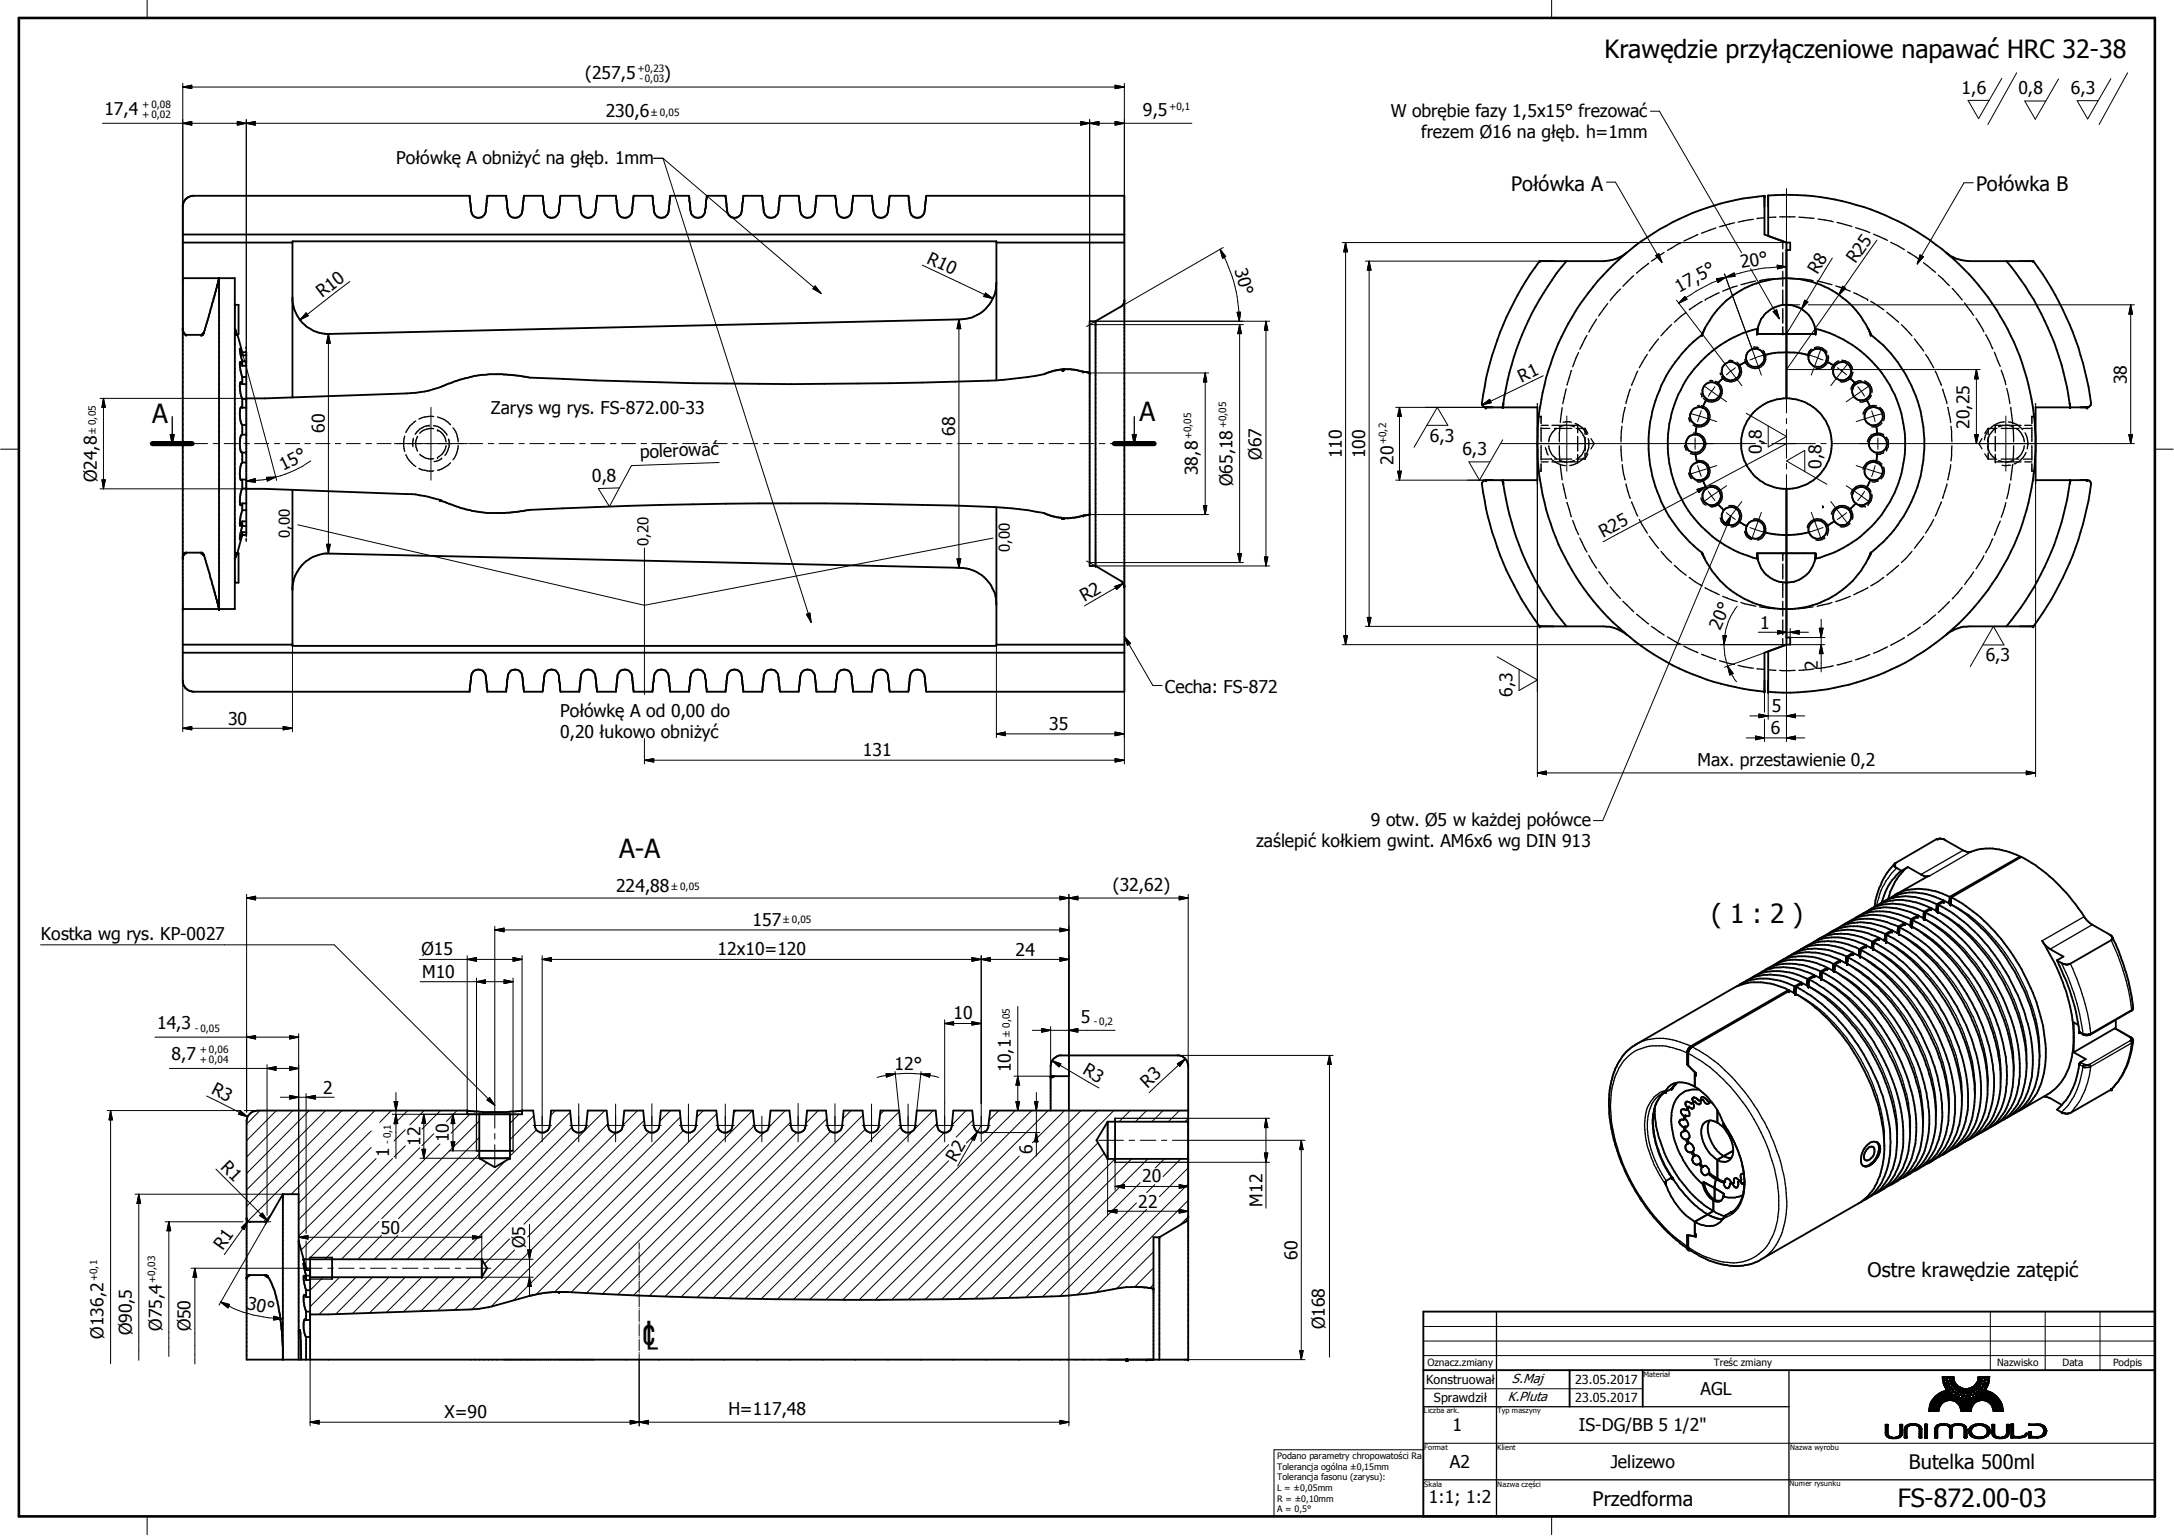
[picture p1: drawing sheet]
<svg xmlns="http://www.w3.org/2000/svg" width="297mm" height="210mm" viewBox="0 0 297 210" stroke-linecap="round" stroke-linejoin="round" font-family="sans-serif">
<defs><g id="words">
<text font-size="4.6" x="87.4" y="184.4">℄</text>
<g font-size="3.6">
<text x="20.8" y="57.9">A</text>
<text x="155.7" y="57.5">A</text>
<text x="84.6" y="117.3">A-A</text>
<text x="233.8" y="126.1">( 1 : 2 )</text>
</g>
<g font-size="3.4">
<text x="219.2" y="7.9">Krawędzie przyłączeniowe napawać HRC 32-38</text>
<text x="259.3" y="206">FS-872.00-03</text>
</g>
<g font-size="2.7">
<text x="206.5" y="26">Połówka A</text>
<text x="270" y="26.1">Połówka B</text>
<text x="255.2" y="174.5">Ostre krawędzie zatępić</text>
<text x="260.8" y="200.8">Butelka 500ml</text>
<text x="217.6" y="205.8">Przedforma</text>
</g>
<g font-size="2.4">
<text x="80" y="10.8">(257,5</text>
<text x="90.8" y="10.8">)</text>
<text x="14.3" y="15.7">17,4</text>
<text x="82.8" y="16">230,6</text>
<text x="156.2" y="15.9">9,5</text>
<text x="190" y="16">W obrębie fazy 1,5x15° frezować</text>
<text x="268" y="12.8">1,6</text>
<text x="275.8" y="12.9">0,8</text>
<text x="283" y="12.9">6,3</text>
<text x="54.1" y="22.4">Połówkę A obniżyć na głęb. 1mm</text>
<text x="194.2" y="18.8">frezem Ø16 na głęb. h=1mm</text>
<text x="126.5" y="35.9" transform="rotate(25 126.5 35.9)">R10</text>
<text x="44" y="40.7" transform="rotate(-38 44 40.7)">R10</text>
<text x="168.7" y="36.9" transform="rotate(75 168.7 36.9)">30°</text>
<text x="229.4" y="40" transform="rotate(-29 229.4 40)">17,5°</text>
<text x="238" y="36.7" transform="rotate(-10 238 36.7)">20°</text>
<text x="248.3" y="37.6" transform="rotate(-59 248.3 37.6)">R8</text>
<text x="253.5" y="36.1" transform="rotate(-55 253.5 36.1)">R25</text>
<text x="207.9" y="52.3" transform="rotate(-26 207.9 52.3)">R1</text>
<text x="290.6" y="52.5" transform="rotate(-90 290.6 52.5)">38</text>
<text x="44.4" y="59.1" transform="rotate(-90 44.4 59.1)">60</text>
<text x="67.1" y="56.5">Zarys wg rys. FS-872.00-33</text>
<text x="130.5" y="59.6" transform="rotate(-90 130.5 59.6)">68</text>
<text x="269.1" y="58.6" transform="rotate(-90 269.1 58.6)">20,25</text>
<text x="13.2" y="65.9" transform="rotate(-90 13.2 65.9)">Ø24,8</text>
<text x="38.7" y="64.3" transform="rotate(-27 38.7 64.3)">15°</text>
<text x="80.9" y="65.9" transform="rotate(-2 80.9 65.9)">0,8</text>
<text x="87.5" y="62.6" transform="rotate(-2 87.5 62.6)">polerować</text>
<text x="163.7" y="64.9" transform="rotate(-90 163.7 64.9)">38,8</text>
<text x="172.4" y="62.8" transform="rotate(-90 172.4 62.8)">Ø67</text>
<text x="183.3" y="62.6" transform="rotate(-90 183.3 62.6)">110</text>
<text x="186.5" y="62.6" transform="rotate(-90 186.5 62.6)">100</text>
<text x="190.4" y="63.5" transform="rotate(-90 190.4 63.5)">20</text>
<text x="195.4" y="60.5">6,3</text>
<text x="199.8" y="62.2">6,3</text>
<text x="240.7" y="62" transform="rotate(-90 240.7 62)">0,8</text>
<text x="248.9" y="64.1" transform="rotate(-90 248.9 64.1)">0,8</text>
<text x="168.4" y="66.4" transform="rotate(-90 168.4 66.4)">Ø65,18</text>
<text x="219" y="73.5" transform="rotate(-28 219 73.5)">R25</text>
<text x="148.2" y="82.3" transform="rotate(-30 148.2 82.3)">R2</text>
<text x="235" y="86.2" transform="rotate(-66 235 86.2)">20°</text>
<text x="240.5" y="85.9">1</text>
<text x="159.2" y="94.7">Cecha: FS-872</text>
<text x="206.7" y="95.2" transform="rotate(-90 206.7 95.2)">6,3</text>
<text x="248.4" y="91.6" transform="rotate(-90 248.4 91.6)">2</text>
<text x="271.3" y="90.4">6,3</text>
<text x="31.2" y="99">30</text>
<text x="76.5" y="98">Połówkę A od 0,00 do</text>
<text x="76.5" y="100.8">0,20 łukowo obniżyć</text>
<text x="143.3" y="99.8">35</text>
<text x="241.9" y="100.3">6</text>
<text x="242.1" y="97.3">5</text>
<text x="117.9" y="103.4">131</text>
<text x="231.9" y="104.6">Max. przestawienie 0,2</text>
<text x="187.3" y="112.9">9 otw. Ø5 w każdej połówce</text>
<text x="171.6" y="115.8">zaślepić kołkiem gwint. AM6x6 wg DIN 913</text>
<text x="84.2" y="121.8">224,88</text>
<text x="152.1" y="121.8">(32,62)</text>
<text x="5.6" y="128.5">Kostka wg rys. KP-0027</text>
<text x="57.6" y="130.5">Ø15</text>
<text x="98" y="130.6">12x10=120</text>
<text x="102.8" y="126.5">157</text>
<text x="138.8" y="130.6">24</text>
<text x="57.7" y="133.6">M10</text>
<text x="21.5" y="140.6">14,3</text>
<text x="130.3" y="139.3">10</text>
<text x="147.7" y="139.8">5</text>
<text x="23.4" y="144.9">8,7</text>
<text x="28.7" y="149.4" transform="rotate(27 28.7 149.4)">R3</text>
<text x="44.2" y="149.4">2</text>
<text x="122.2" y="146.2">12°</text>
<text x="138.1" y="146.6" transform="rotate(-90 138.1 146.6)">10,1</text>
<text x="147.8" y="146.7" transform="rotate(30 147.8 146.7)">R3</text>
<text x="156.8" y="148.8" transform="rotate(-43 156.8 148.8)">R3</text>
<text x="30.1" y="159.6" transform="rotate(45 30.1 159.6)">R1</text>
<text x="53.2" y="158.1" transform="rotate(-90 53.2 158.1)">1</text>
<text x="57.4" y="156.6" transform="rotate(-90 57.4 156.6)">12</text>
<text x="61.3" y="156.1" transform="rotate(-90 61.3 156.1)">10</text>
<text x="130.6" y="158.9" transform="rotate(-60 130.6 158.9)">R2</text>
<text x="141.1" y="157.7" transform="rotate(-90 141.1 157.7)">6</text>
<text x="156" y="161.6">20</text>
<text x="155.5" y="165">22</text>
<text x="172.5" y="164.9" transform="rotate(-90 172.5 164.9)">M12</text>
<text x="30.4" y="170.9" transform="rotate(-55 30.4 170.9)">R1</text>
<text x="52" y="168.6">50</text>
<text x="71.8" y="170.6" transform="rotate(-90 71.8 170.6)">Ø5</text>
<text x="177.3" y="172.1" transform="rotate(-90 177.3 172.1)">60</text>
<text x="33.7" y="178.9" transform="rotate(11 33.7 178.9)">30°</text>
<text x="14.1" y="182.9" transform="rotate(-90 14.1 182.9)">Ø136,2</text>
<text x="18" y="182.5" transform="rotate(-90 18 182.5)">Ø90,5</text>
<text x="22.1" y="181.9" transform="rotate(-90 22.1 181.9)">Ø75,4</text>
<text x="26" y="181.9" transform="rotate(-90 26 181.9)">Ø50</text>
<text x="181" y="181.7" transform="rotate(-90 181 181.7)">Ø168</text>
<text x="232.4" y="190.6">AGL</text>
<text x="60.7" y="193.8">X=90</text>
<text x="99.5" y="193.4">H=117,48</text>
<text x="198.5" y="195.6">1</text>
<text x="215.7" y="195.5">IS-DG/BB 5 1/2&quot;</text>
<text x="198.1" y="200.7">A2</text>
<text x="220.1" y="200.7">Jelizewo</text>
<text x="195.2" y="205.4">1:1; 1:2</text>
</g>
<g font-size="2">
<text x="39.6" y="73.6" transform="rotate(-90 39.6 73.6)">0,00</text>
<text x="88.6" y="74.7" transform="rotate(-90 88.6 74.7)">0,20</text>
<text x="138" y="75.4" transform="rotate(-90 138 75.4)">0,00</text>
</g>
<g font-size="1.8">
<text x="206" y="191.5">K.Pluta</text>
<text x="206.6" y="189">S.Maj</text>
</g>
<g font-size="1.7">
<text x="194.9" y="189.1">Konstruował</text>
<text x="195.9" y="191.6">Sprawdził</text>
<text x="215.2" y="189.1">23.05.2017</text>
<text x="215.2" y="191.6">23.05.2017</text>
</g>
<g font-size="1.4">
<text x="87.1" y="9.8">+0,23</text>
<text x="87.4" y="11.2">-0,03</text>
<text x="19.4" y="16.1">+ 0,02</text>
<text x="19.4" y="14.8">+ 0,08</text>
<text x="159.8" y="15.1">+0,1</text>
<text x="167.6" y="58.5" transform="rotate(-90 167.6 58.5)">+0,05</text>
<text x="162.9" y="60" transform="rotate(-90 162.9 60)">+0,05</text>
<text x="189.4" y="60.7" transform="rotate(-90 189.4 60.7)">+0,2</text>
<text x="26.6" y="141.1">- 0,05</text>
<text x="27.3" y="143.9">+0,06</text>
<text x="149.4" y="140.1">- 0,2</text>
<text x="27.3" y="145.2">+0,04</text>
<text x="53.4" y="156.3" transform="rotate(-90 53.4 156.3)">- 0,1</text>
<text x="13.3" y="175" transform="rotate(-90 13.3 175)">+0,1</text>
<text x="21.3" y="175.3" transform="rotate(-90 21.3 175.3)">+0,03</text>
<text x="195" y="186.6">Oznacz.zmiany</text>
<text x="234.2" y="186.6">Treśc zmiany</text>
<text x="272.9" y="186.7">Nazwisko</text>
<text x="281.8" y="186.7">Data</text>
<text x="288.7" y="186.6">Podpis</text>
</g>
<g font-size="1.3">
<text x="89" y="15.8">±0,05</text>
<text x="13.1" y="59.3" transform="rotate(-90 13.1 59.3)">±0,05</text>
<text x="91.7" y="121.7">±0,05</text>
<text x="107" y="126.2">±0,05</text>
<text x="138" y="141.7" transform="rotate(-90 138 141.7)">±0,05</text>
</g>
<g font-size="1.2">
<text x="174.5" y="199.4">Podano parametry chropowatości Ra</text>
<text x="174.5" y="200.8">Tolerancja ogólna ±0,15mm</text>
<text x="174.5" y="202.3">Tolerancja fasonu (zarysu):</text>
<text x="174.5" y="203.8">L = ±0,05mm</text>
<text x="174.5" y="205.2">R = ±0,10mm</text>
<text x="174.5" y="206.7">A = 0,5°</text>
</g>
<g font-size="1">
<text x="224.6" y="188.1">Materiał</text>
<text x="194.6" y="193.1">Liczba ark.</text>
<text x="204.6" y="193.1">Typ maszyny</text>
<text x="194.6" y="198.1">Format</text>
<text x="194.6" y="203.2">Skala</text>
<text x="204.6" y="203.2">Nazwa części</text>
<text x="204.6" y="198.1">Klient</text>
<text x="244.5" y="203.1">Numer rysunku</text>
<text x="244.6" y="198.2">Nazwa wyrobu</text>
</g>
</g></defs>
<g fill="none" stroke="#000" stroke-width=".18">
<path d="M221.4 39.5l-1.4 1.6M223.2 37.7l-1.5 1.4M225.3 36l-1.7 1.3M227.4 34.5l-1.8 1.2M229.7 33.2l-1.9 1M232 32l-1.9 .9M234.4 31.2l-1.9 .7M237 30.4l-2.1 .6M237.4 39.1l-2 .7M239.6 30l-2.1 .4M239.9 38.4l-2 .5M241.1 29.8l-1 .1"/>
<path d="M242.5 38.1h-.9l-1.2 .3M242.7 29.7h-1.1M243 38.1h2.1M243.2 29.6h2.1M243.6 33v1M243.6 34.5v2.1M243.6 37.1v2M243.6 39.6v2.1M245.7 38.1l2 .3M245.8 29.7l2.1 .1M248.3 38.4l2 .5M248.4 29.9l2.1 .4"/>
<path d="M250.8 39.1l2 .7M251 30.4l2 .5M253.5 31.1l2 .7M256 32l1.9 .9M258.4 33.1l1.8 1M260.6 34.4l1.8 1.2M262.8 35.9l1.7 1.3M264.8 37.6l1.6 1.4M266.7 39.4l1.4 1.6M23.3 59.4h.5l-.3 1.2zM23.5 56.9v3.7M33.7 47.5h.1"/>
<path d="M33.7 47.4v.3M33.7 47.9v.2M55.3 59.6l-.1 .7 .1 1.4M56.5 59.9l-.1 1.1M56.8 57.5l-.8 .7-.5 .9M57.1 59.6a1.98 1.98 0 0 0 0 2M58.6 58.1h.1M58.6 58.1a2.89 2.89 0 0 0-1.9 1.3M59.2 58.2a2.39 2.39 0 0 1 1.9 1.3M59.3 58.6a2.06 2.06 0 0 0-1.9 .6M59.3 56.9l-1.3 .1-.8 .3M59.8 58.8h.1"/>
<path d="M59.8 58.8a2.06 2.06 0 0 1 1.2 1.6M59.8 57l.9 .3 .8 .7M61.9 58.5a3 3 0 0 1 .7 1.9M154.7 59.4h.5l-.2 1.2zM155 56.9v3.7M210.1 55.2v.1M210.1 55.5v.2M210.3 56.9h.1M210.5 56.9h.1M210.6 56.9h.1M210.6 58.5h1.1M210.6 58.1h.9"/>
<path d="M210.6 56.9v1M210.6 58.4v2M212 58.1h2.4l.7 .2M212.4 58.5h2.4M212.6 58.6a2.45 2.45 0 0 0-1 1.8M213.1 58.3v2.1M213.4 55.7l-.2 2M213.6 57.7l.6-.1 .5 .1M213.8 58.1l-.7 .2M214 53.1l-.5 2.1M214.5 58.1h1.1M214.7 50.6l-.6 2"/>
<path d="M215.2 57.9a2.67 2.67 0 0 1 1.6 1.5M215.3 58.5h1.3M215.6 58.1h.1M215.6 58.1v1M215.6 59.6v2M215.6 58.6a2.92 2.92 0 0 1 1 1.8M215.7 48.2l-.8 1.9M216.6 58.5h.1M216.6 58.5v.9M216.6 59.8v1.7M216.6 58.5l.4 .7M216.8 45.8l-.9 1.9"/>
<path d="M217 59.9a2.72 2.72 0 0 1-.3 2.2M217.4 59.9l.4 .7-.4 .7M218.1 43.6l-1 1.8M219.7 41.5l-1.3 1.7M221.6 58.3l-.1 2.1M222 55.7l-.3 2M222.8 53.2l-.6 2M223.8 50.7l-.9 2M225.1 48.4l-1.1 1.8M226.6 46.3l-1.3 1.7M228.4 44.4l-1.5 1.5M230.4 42.7l-1.6 1.3"/>
<path d="M230.7 57.1l.2 .6M231.3 59.2h.1M231.6 59.2a1.47 1.47 0 0 1 1.5 1.8 1.47 1.47 0 0 1-2.1 1M232.2 55.4l-.3 .1M232.4 53.7l.1 .4M232.4 55.5a1.47 1.47 0 0 1 1.1 2 1.47 1.47 0 0 1-2.2 .6M232.5 54.1h.1M232.6 41.2l-1.8 1.1M233 40.9h.1M233.6 52h.4M234.4 52.1h.1M234.4 52.1a1.47 1.47 0 0 1 .7 2.2 1.47 1.47 0 0 1-2.4 .1"/>
<path d="M234.9 40l-1.9 .9M235 51l.1 .2M236.2 49.3h.6M237.3 49.5a1.47 1.47 0 0 1 .2 2.3 1.47 1.47 0 0 1-2.3-.3M238.4 49.1v.1M239.6 47.5h.6M240.9 47.9a1.47 1.47 0 0 1-.3 2.3 1.47 1.47 0 0 1-2.2-.8M243.6 45.6h.1M243.6 42.2v2M243.6 44.7v.9M247.5 47.7l-.4 .4-.2 .5M247.9 47.5h.1"/>
<path d="M247.9 47.5h.7a1.26 1.26 0 0 1 1 .6M249.6 48.1h.1M249.8 48.6a1.41 1.41 0 0 1-1.1 1.7h-.6M251.2 49.3l-.6 .4-.4 .8M251.7 49.2a1.46 1.46 0 0 1 1.4 1.1M253.1 50.3h.1M253.1 50.8a1.43 1.43 0 0 1-1.7 1.4M253.3 40l1.9 .9M254.3 52a1.37 1.37 0 0 0-1.4 1.2M254.8 52.1a1.37 1.37 0 0 1 1 1.4M255.2 40.9h.1M255.6 41.2l1.8 1.1"/>
<path d="M255.7 54a1.53 1.53 0 0 1-1.6 .9M255.8 53.5h.1M256.4 55.5a1.49 1.49 0 0 0-1.9 1.1M256.8 55.7a1.41 1.41 0 0 1 .6 1.7M257.1 57.8l-.2 .2a1.38 1.38 0 0 1-1.2 .3M257.4 57.4h.1M257.4 59.4a1.48 1.48 0 0 0-2.3 1M257.8 59.7v.1a1.45 1.45 0 0 1 0 1.7M257.8 42.7l1.6 1.3M259.8 44.4l1.4 1.5M261.6 46.3l1.2 1.7M263.1 48.4l1.1 1.8"/>
<path d="M264.4 50.7l.9 2M265.4 53.2l.6 2M266.1 55.7l.4 2M266.6 58.3l.1 2.1M268.4 41.4l1.3 1.7M270 43.5l1.1 1.8M270.8 59.9l-.4 .7 .4 .7M271.3 45.8l1 1.9M271.5 59.1l-.2 .4-.2 .6M271.6 58.5h.1M271.6 58.5h1.2M271.6 58.5v.9"/>
<path d="M271.6 59.8v1.7M271.6 58.5l-.4 .7M272.5 48.1l.8 2M272.6 58.6a2.45 2.45 0 0 0-1 1.8M272.6 58.1h.1M272.6 58.1h1M272.6 58.1v1M272.6 59.6v2M273.4 58.5h2.4M273.4 50.6l.7 2M273.9 57.7a2.84 2.84 0 0 0-2 .9M274.2 53.1l.4 2.1"/>
<path d="M274.4 58.1l.7 .2M274.4 57.7a2.59 2.59 0 0 1 1.9 1M274.7 55.7l.3 2M275 57.7h.1M275 58.3l.1 2.1M275.6 58.6a2.92 2.92 0 0 1 1 1.8M276.1 58.1h-2.3l-.8 .2M276.4 58.5h1.2M276.6 58.1h1M276.7 59.1l.2 .5a3 3 0 0 1 .1 1.7M277.6 56.9h.1M277.6 56.9v1"/>
<path d="M277.6 58.4v2M277.8 56.9h.1M278.1 55.2v.1M278.1 55.5v.2M33.7 73.8h.1M33.7 73.1v.3M33.7 73.6v.2M55.5 62.1a3.6 3.6 0 0 0 1.3 1.7M57.2 64l.5 .2 .7 .1h.9M57.4 62.1a2.09 2.09 0 0 0 1.9 .6M59.8 62.5h.1M60.4 62.6l-.5 .3-.6 .2"/>
<path d="M61 60.9a2.22 2.22 0 0 1-1.2 1.6M61.3 60h.1M61.3 60a2.35 2.35 0 0 1-.5 2.2M61.5 63.2l-.8 .7-.9 .4M62.6 60.9l-.2 1-.5 .9M210.1 65.6h.1M210.1 65.6v.2M210.1 66v.1M210.3 64.4h.1M210.6 62.7h1.1M210.6 63.1h.9M210.6 60.9v2"/>
<path d="M210.6 63.4v1h-.1M211.2 61.2l.3 1M211.6 60.9l.1 .4a2.37 2.37 0 0 0 .9 1.4M211.9 62.7a3.4 3.4 0 0 0 2 .9M212 63.1h2M212.4 62.7h2.4M213.1 62.9l.2 .1a2.25 2.25 0 0 0 1.8-.1M213.1 60.9v2.1M213.2 63.5l.2 2.1M213.5 66.1l.5 2.1M214.1 68.7l.6 1.9M214.5 63.1h1.1"/>
<path d="M214.9 71.1l.8 2M215.3 62.7h1.3M215.6 63.1h.1M215.6 62.1v1M215.9 73.5l.9 1.9M216.4 62.6l-.8 .6-1.1 .4M216.6 61.5h.1M216.6 61.9v.8M216.6 60.9v.1a2.94 2.94 0 0 1-1 1.7M217 62l-.4 .7M217.1 75.9l1 1.7M218.4 78.1l1.3 1.7"/>
<path d="M221.5 60.9l.1 2.1M221.7 63.5l.3 2.1M222.2 66.1l.6 2M222.9 68.6l.9 1.9M224 71l1.1 1.9M225.3 73.3l1.3 1.6M226.9 75.4l1.5 1.5M228.8 77.3l1.6 1.3M230.2 60.9l.2 .7M230.7 64.6l.4 .8M230.8 78.9l1.8 1.2M231.9 62.9a1.45 1.45 0 0 1 1.7 1.5 1.45 1.45 0 0 1-1.7 1.4"/>
<path d="M232.4 68v.2a1.22 1.22 0 0 0 .7 .8M233.6 66.4a1.44 1.44 0 0 1 1.7 1.4 1.44 1.44 0 0 1-1.7 1.4M235 70.8l.3 .6 .5 .4M236.2 69.1a1.47 1.47 0 0 1 1.7 1.3 1.47 1.47 0 0 1-1.4 1.6M238.4 72.6v.2a1.29 1.29 0 0 0 .9 .9M239.6 71a1.44 1.44 0 0 1 1.6 1.1 1.44 1.44 0 0 1-1.1 1.7M243.6 75.6v1M243.6 77.1v2M243.6 79.6v2.1M246.9 72.1a1.47 1.47 0 0 1 1.9-1.1 1.47 1.47 0 0 1 .9 2M249 69.2h.1M249.3 73.5h.1"/>
<path d="M249.3 73.5a1.23 1.23 0 0 1-1.2 .3M249.7 73h.1M250.2 70.3a1.48 1.48 0 0 1 1.8-1.2 1.48 1.48 0 0 1 1.1 1.9M252.8 71.5l-.8 .5h-.6M254.8 69.2h.1M254.8 69.2h-.7M255.2 69h.1M255.6 67.1h.1M255.6 67.1a1.43 1.43 0 0 0-1.5-.8 1.43 1.43 0 0 0-1.2 1.2M255.7 67.5l.1 .2a1.44 1.44 0 0 1-.6 1.3M256.6 65.7l-.4 .2-.5-.1M257.1 63.5a1.54 1.54 0 0 0-2-.3l-.4 .6-.2 .3"/>
<path d="M257.3 63.8l.1 .3a1.34 1.34 0 0 1-.4 1.3M257.4 61.8l-.7 .3h-.4M257.4 78.9l-1.8 1.2M257.8 61.5h.1M259.4 77.3l-1.6 1.3M261.2 75.4l-1.4 1.5M262.8 73.3l-1.2 1.6M264.2 71l-1.1 1.9M265.3 68.6l-.9 1.9M266 66.1l-.6 2M266.5 63.5l-.4 2.1M266.7 60.9l-.1 2.1"/>
<path d="M269.7 78.1l-1.3 1.8M271.1 75.9l-1.1 1.8M271.2 62l.4 .7M271.6 60.9a2.34 2.34 0 0 0 .9 1.7l.1 .1M271.6 61.5h.1M271.6 62.7h1.2M271.6 61.9v.8M272.3 73.6l-1 1.9M272.6 63.1h.1M272.6 63.1h1M272.6 62.1v1M273 62.9l.3 .1a2.74 2.74 0 0 0 1.8-.1"/>
<path d="M273.3 71.2l-.8 2M273.4 62.7h2.4M273.6 63.6h1.1M274.1 68.7l-.7 2M274.1 63.1h2M274.6 66.1l-.4 2.1M275 63.5h.1M275 63.5l-.3 2.1M275.1 60.9l-.1 2.1M276.4 62.7h1.2M276.6 60.9a2.65 2.65 0 0 1-1 1.8M276.6 63.1h1"/>
<path d="M276.8 61.8a2.63 2.63 0 0 1-1.6 1.6M277.6 63.4v1h.1M277.6 60.9v2M277.8 64.4h.1M278.1 65.6h.1M278.1 65.6v.2M278.1 66v.1M220 80.2l1.4 1.6M221.7 82.2l1.5 1.4M223.6 83.9l1.7 1.4M225.6 85.6l1.8 1.2M227.8 87l1.9 1.1"/>
<path d="M230.1 88.3l1.9 .9M232.5 89.4l1.9 .7M233 80.3l1.9 1M234.9 90.3l2.1 .5M235.4 81.5l2 .7M237.5 90.9l2.1 .4M237.9 82.3l2 .5M240.1 91.4l1 .1M240.4 82.9l2.1 .3M241.6 91.5l1.1 .1M243 83.2h2.1M243.2 91.6h2.1"/>
<path d="M243.6 82.2v2M243.6 84.7v2M243.6 87.2v1.1M247.7 82.9l-2 .3M247.9 91.4l-2.1 .2M250.3 82.3l-2 .5M250.5 91l-2.1 .4M252.8 81.5l-2 .7M253 90.3l-2 .5M255.2 80.3l-1.9 1M255.5 89.5l-2 .7M257.9 88.4l-1.9 .9"/>
<path d="M260.2 87.1l-1.8 1.1M262.4 85.7l-1.8 1.2M264.5 84l-1.7 1.3M266.4 82.2l-1.6 1.5M268.1 80.3l-1.4 1.5M259.2 118.6a9.6 9.6 0 0 0-2.8 5.1M268.2 116.2l-5.7 3.3M269.4 116.4l-5.8 3.3M244.4 135.4h.1M245.3 135.8a20 20 0 0 1 7.8 7.2 25.2 25.2 0 0 1 4.4 11.6v2.2M246.1 134.4h.1M247.1 134.7a19.3 19.3 0 0 1 6.6 5.6 26.1 26.1 0 0 1 5.5 12.7v2.8"/>
<path d="M247.9 133.3l.1 .1M248.8 133.7a21.6 21.6 0 0 1 8.6 8.4 24.8 24.8 0 0 1 3.6 11v1.7M249.6 132.3h.2M250.6 132.7a21.8 21.8 0 0 1 7.8 7.2 24.9 24.9 0 0 1 4.4 12.2v1.7M251.4 131.3h.1M252.4 131.7a17 17 0 0 1 4.3 3.1 25.6 25.6 0 0 1 7.8 15.7l.1 1.1-.1 1.2M253.2 130.3h.1M254.2 130.7a23.3 23.3 0 0 1 10.1 11.4 23.1 23.1 0 0 1 1.8 6.2l.2 1.8v1.6M255 129.2l.1 .1M255.9 129.7a21.9 21.9 0 0 1 8.6 8.3 26.8 26.8 0 0 1 2.9 6.8 16.8 16.8 0 0 1 .7 5.9M256.7 128.2l.1 .1M257.7 128.7a21.5 21.5 0 0 1 8.9 8.9 22.3 22.3 0 0 1 3.2 12.1"/>
<path d="M258.5 127.2l.1 .1M259.5 127.6a21.2 21.2 0 0 1 8.1 7.8 24.1 24.1 0 0 1 3.8 9.2v.6a14.3 14.3 0 0 1 .2 3.5M260.3 126.2h.1M261.2 126.6a21.7 21.7 0 0 1 7.8 7.2l.4 .6a28.4 28.4 0 0 1 3.3 7.4 17.8 17.8 0 0 1 .6 5.9M262 125.2h.2M263 125.6a21.9 21.9 0 0 1 8.9 8.9 23.9 23.9 0 0 1 3.2 9.3v2.8M263.8 124.2h.1M264.7 124.6a21.9 21.9 0 0 1 8.9 8.9 25.9 25.9 0 0 1 3.3 9.9v2.2M265.6 123.1l.1 .1M266.5 123.6a20.8 20.8 0 0 1 7.8 7.1 24.8 24.8 0 0 1 4.4 12.2v1.7M281.7 131.6a30.1 30.1 0 0 1 2.9 9.7M282.9 131.7a30.8 30.8 0 0 1 2.8 9.5"/>
<path d="M284.8 125.3l-5.8 3.3M285.9 126.4l-5.8 3.3M288.5 128.5a30.9 30.9 0 0 1 2.7 9.5M291.2 138h.1M291.2 138l-5.5 3.2M291.3 137.9h.1M291.3 138h.1M291.3 138l-.1 .1M291.3 137.9v.1M291.4 137.9h.1M291.4 137.8h.1M291.5 137.7h.1"/>
<path d="M291.5 137.8h.1M291.5 137.7v.1M291.5 137.8l-.2 .1M65.1 152.3v5M70.1 152.3v5M152.4 152.8h9.9M152.4 158.8h9.9M223.6 142.7a7.3 7.3 0 0 1 6.4-.1l1.1 .4M227 149.5a4 4 0 0 0-1.8 3.1 13 13 0 0 0 2.5 8.8M227.4 149.3a5.2 5.2 0 0 0-1.6 4.6 13.7 13.7 0 0 0 2.6 7M227.6 149a3.8 3.8 0 0 0-2.8 3.4 12.2 12.2 0 0 0 1.7 7.7l1.1 1.8M230.5 143.9a9.2 9.2 0 0 0-5.5-.9 6 6 0 0 0-4.4 4.2 15.5 15.5 0 0 0 .4 9.7 27.1 27.1 0 0 0 8 12.3l1.5 1.1"/>
<path d="M230.7 144a18.9 18.9 0 0 1 6.6 5.5 25.7 25.7 0 0 1 5.7 14v1.7a8.8 8.8 0 0 1-2.1 5.7 6.1 6.1 0 0 1-5.9 1.5 11.5 11.5 0 0 1-4.3-2M231.2 143a19 19 0 0 1 5 3.7 27.3 27.3 0 0 1 7.8 16.3 11 11 0 0 1-1.8 7.8 5.1 5.1 0 0 1-1.6 1.3M235.5 153.5a14.4 14.4 0 0 1 2.9 8.8 4.1 4.1 0 0 1-2.9 4.2M284.1 145.5l.5 .3M284.1 141l.5 .3M284.3 145.2l.5 .3M284.6 141.3h.1M284.6 145.8h.1M284.6 141.3v.1M284.6 145.8a10.1 10.1 0 0 1-2.6 5.9l-.3 .3M284.6 145.8h.3M284.7 141.3h.1"/>
<path d="M284.8 145.5h.1M284.9 145.8h.1M284.9 145.5h.1M284.9 145.5l-.3 .1v.2M284.9 145.5h.5M285 145.5h.1M285.1 145.5h.1M285.2 145.5h.1M285.4 145.5h.1M285.5 145.5l.2 .3M285.6 141.3l-.3 .1-.6-.1M285.7 141.2v.1"/>
<path d="M285.7 145.8l-.3 .1-.5-.1M285.7 141.2l-.1 .2M285.7 145.8a10.7 10.7 0 0 1-2.8 6.3M288.9 140.5l2.2 1.3M291.1 141.8h.1M291.1 142.2h.1M291.1 142.2l.1 .3M291.1 142.2l-5.6 3.3M291.1 141.8l.1 .1M291.2 141.9h.1M291.2 141.9v.2M291.2 142h.1"/>
<path d="M291.2 142.1h.1M291.2 142.1l-.1 .1M291.2 142.5h.1M291.2 142.5l-5.5 3.3M291.2 142.5a10.7 10.7 0 0 1-2.7 6.4M291.3 142.5h.1M291.3 142.5h-.1M291.4 142.5h.1M291.4 142.4h.1M291.4 142.4v.1M291.5 142.3h.1M291.5 142.3l-.1 .1"/>
<path d="M42.4 171.8h3M42.4 174.8h3M204.5 179.2v28M236.4 165.8l-.6 .3M236.8 165.6l-.3 .1M194.5 192.2h49.9M244.4 187.2v20M194.5 202.2h99.9"/>
</g>
<g fill="none" stroke="#000" stroke-width=".25">
<path d="M25 38h7.1v45.2h-7.1M25 33.1h15M25 32h128.6M25.3 27.3l.3-.3 .6-.2h38l.1 2a1.04 1.04 0 0 0 1.7 .8 1.59 1.59 0 0 0 .4-1.3l.2-1.5h2.6l.1 1.8a1.02 1.02 0 0 0 1 1.1 1.02 1.02 0 0 0 1.1-1l.2-1.9h2.5l.2 1.5a1.22 1.22 0 0 0 .8 1.4 .95 .95 0 0 0 1.3-1.1l.2-1.8h2.6l.1 1.9a1.04 1.04 0 0 0 1.6 .9 1.82 1.82 0 0 0 .5-1.3l.2-1.5h2.6l.1 1.6a1.45 1.45 0 0 0 .4 1.1 1 1 0 0 0 1 .2 1 1 0 0 0 .7-.9l.2-2h2.6l.2 2.4 .5 .5 .6 .1a.89 .89 0 0 0 .8-.6l.3-2.4h2.5l.2 1.5a1.51 1.51 0 0 0 .6 1.4 .99 .99 0 0 0 1.4-.7l.3-2.2h2.5l.2 1.6a1.19 1.19 0 0 0 1.2 1.4 1.02 1.02 0 0 0 .9-1.1l.2-1.9h2.5l.2 1.8a1.02 1.02 0 0 0 1 1.2 1.02 1.02 0 0 0 1.1-1.1l.2-1.9h2.5l.2 1.8a1.04 1.04 0 0 0 .6 1.1 1.04 1.04 0 0 0 1.1-.2 1.68 1.68 0 0 0 .4-1.1l.1-1.6h2.6l.2 1.5a1.51 1.51 0 0 0 .6 1.4 1.05 1.05 0 0 0 1.5-.9l.1-2h2.6l.2 1.3a1.44 1.44 0 0 0 .8 1.6 .98 .98 0 0 0 1.3-1l.2-1.9h2.5l.2 1.8a1.3 1.3 0 0 0 .9 1.2 1.1 1.1 0 0 0 1.2-1.3l.2-1.7h27v67.7h-27l-.2-1.2a2.87 2.87 0 0 0-.4-1.6 1.04 1.04 0 0 0-1.1-.1 1.04 1.04 0 0 0-.6 .9l-.2 2h-2.5l-.3-2a1 1 0 0 0-1.1-1 1 1 0 0 0-.9 1.2l-.2 1.8h-2.6l-.1-2a1.03 1.03 0 0 0-1.2-1 1.03 1.03 0 0 0-.9 1.3l-.2 1.7h-2.6l-.1-1.6a1.47 1.47 0 0 0-.6-1.3 1.06 1.06 0 0 0-1.5 1.1l-.2 1.8h-2.5l-.2-1.4a1.64 1.64 0 0 0-.5-1.4 1.02 1.02 0 0 0-1.1-.1 1.02 1.02 0 0 0-.5 1.1l-.2 1.8h-2.5l-.2-2a1.05 1.05 0 0 0-1.2-1 1.05 1.05 0 0 0-.9 1.3l-.2 1.7h-2.5l-.3-1.8a.97 .97 0 0 0-1.2-1.2 1.2 1.2 0 0 0-.8 1l-.2 2h-2.5l-.2-1.4a1.59 1.59 0 0 0-.6-1.5 1.04 1.04 0 0 0-1 .1 1.04 1.04 0 0 0-.5 1l-.1 1.8h-2.6l-.2-2a1.01 1.01 0 0 0-.9-1 1.01 1.01 0 0 0-1.1 .8l-.2 2.2h-2.6l-.2-1.8a1.02 1.02 0 0 0-1-1.2 1.02 1.02 0 0 0-1.1 1l-.1 2h-2.6l-.2-1.4a1.73 1.73 0 0 0-.5-1.4 1.04 1.04 0 0 0-1.6 .8l-.2 2h-2.5l-.1-1.4a1.57 1.57 0 0 0-.8-1.5 1.02 1.02 0 0 0-1.4 1.1l-.1 1.8h-2.6l-.2-1.5a1.8 1.8 0 0 0-.4-1.3 1.04 1.04 0 0 0-1-.1 1.04 1.04 0 0 0-.7 .9l-.1 2h-37.8a1.59 1.59 0 0 1-1.4-1.2v-65.4zM29.9 38h.1M29.9 38.1h.1M29.9 38v45.2M29.9 38.1l-2 7.2M136.1 38.7a5 5 0 0 1-4.8 4.9l-86.3 2a4.9 4.9 0 0 1-5-4.6M136.1 33.1h17.5M210.4 35.7h.1M210.4 35.7a41.8 41.8 0 0 0-7.9 19.5 .57 .57 0 0 0 .5 .5"/>
<path d="M214 35.7a39.1 39.1 0 0 0-8.6 19.5M222.3 34.5l-.3 .2a4.7 4.7 0 0 1-2.9 1h-8.7M241.1 26.8h.1M241.1 26.8v5.2l3 1.1M241.1 26.8a34 34 0 0 0-30.9 36.8 34.1 34.1 0 0 0 30.9 30.9M241.6 26.7h.1M241.6 26.8h.1M241.6 26.7v5.6l2.5 .8M241.6 26.7a34.1 34.1 0 0 1 36.5 32.9M244.1 33.1v21.3M244.1 33.1h.5v1.1h-.5M265.9 34.5l1 .6a4.6 4.6 0 0 0 2.2 .6h8.7"/>
<path d="M274.1 35.7a39.1 39.1 0 0 1 8.7 19.5M277.8 35.7h.1M277.8 35.7a41.3 41.3 0 0 1 7.9 19.5 .57 .57 0 0 1-.5 .5M25 45.2l.1 .4 .3 .2 2.2-.1M25.4 45.8h.1M27.5 45.8h.1M27.6 45.7h.1M27.7 45.6h.1M27.8 45.6h.1M27.8 45.6l-.2 .1M27.9 45.5h.1M27.9 45.5l-.1 .1"/>
<path d="M27.9 45.3h.1M27.9 45.3v.2M32.1 41.7h.1M32.1 41.7h.5v3.9h-.3M32.1 45l.2 .6M32.1 45h.1M32.2 45.2h.1M32.2 45.1h.1M32.2 45.4h.1M32.3 45.5h.1M32.3 45.6h.1M32.4 45.6h.1"/>
<path d="M32.4 45.6l.7 2.5M32.8 49.5h.1M32.8 47.7h.1M32.8 47.7v.7l.3 1M32.8 47.7l.3 .9M32.8 49.5v1.1l.3 .9M32.8 49.5l.3 .5M33.1 48.2h.1M33.1 48.1h.6v25h-.6M33.1 55.7l-.1-.1-.2 .2v.4a2.98 2.98 0 0 0 .3 1.9M33.1 52.5l-.2-.3h-.1v.3a4.1 4.1 0 0 0 .3 2M33.1 48.1v.5"/>
<path d="M33.1 49.4v.6M33.1 51.5v1M33.1 54.5v1.2M33.1 58.1v1.3M33.1 58.1h.6M33.1 55.7h.6M33.1 54.5h.6M33.1 52.5h.6M33.1 51.5h.6M33.1 50h.6M33.1 49.4h.6M33.1 48.6h.6"/>
<path d="M33.7 54.4h.1M33.7 59.4h-.7l-.2 .3v.6a2.2 2.2 0 0 0 .2 1.5h.7M136.1 51.8v-18.8h-96.1v21.3M145.1 50.5h.1M145.2 50.5h.1M145.3 50.5h.1M145.3 50.5l-1.2 .1-1.3 .5a30 30 0 0 1-6.7 .9 710.8 710.8 0 0 1-64.1-.5l-3.4-.4h-1.7l-2.2 .3a27.1 27.1 0 0 0-4.5 1.5l-2.2 .6-2.4 .3-19.5 .6h-2.4M145.3 50.5h1.5l1.2 .3M145.4 50.5h.1M148 50.8h.1M148 50.8l.9 .2M148.9 51h.1"/>
<path d="M149.7 43.9h-.8v33.4h.8M149.7 43.9v33.4M153.6 41.2l-.3 .6-3.6 2.1M203 55.7h.1M203 55.7h7.1v9.9h-7.1M205.3 55.6h.1M205.4 55.5h.1M205.4 55.4h.1M205.4 55.5l-.1 .2M205.4 55.3h.1M205.4 55.2h.1M205.4 55.2v.3"/>
<path d="M231.9 58.1l-.3 1.3M232.5 45.8h.1M232.5 45.8a18.8 18.8 0 0 0 0 29.7M232.6 45.7h.1M232.6 45.6h.1M232.6 45.6v.1M232.6 45.7l-.1 .1M232.6 55.7a1.25 1.25 0 0 1 .8 1.6 1.25 1.25 0 0 1-1.5 .8M232.6 55.7a1.25 1.25 0 0 0-1.6 .8 1.25 1.25 0 0 0 .9 1.6M233.2 54.5l-.6 1.2M235.5 51.5l-.9 1M238.7 49.4l-1.2 .6"/>
<path d="M240.1 45.6h.1M240.1 45.6h8M240.1 45.5h.1M240.1 45.4h.1M240.1 45.3h.1M240.1 45.2h.1M240.1 45.1h.1M240.1 45.5v.1M240.2 45h.1M240.2 44.9a16.2 16.2 0 0 0-12.1 13.3 16.2 16.2 0 0 0 7.6 16.3l1.8 1 2.7 .9M240.2 44.9l-.1 .6M240.2 44.9a4 4 0 0 1 3.9-3.3 4 4 0 0 1 3.9 3.3"/>
<path d="M241 48.6a11.5 11.5 0 0 1 6.2 0M247.2 48.6a1.24 1.24 0 0 1 1.6-.9 1.24 1.24 0 0 1 .7 1.7M247.2 48.6a1.23 1.23 0 0 0 .8 1.5 1.23 1.23 0 0 0 1.5-.7M248 44.9a16.2 16.2 0 0 1 12.3 15.7 16.2 16.2 0 0 1-12.3 15.8M248 44.9v.1M248 45h.1M248 45l.1 .6M248.1 45.1h.1M248.1 45.2h.1M248.1 45.3h.1M248.1 45.4h.1M248.1 45.5h.1"/>
<path d="M248.1 45.6h.1M249.5 49.4l1.2 .6M252.6 51.5l1 1M253.6 52.5a1.24 1.24 0 0 1 1.8 .3 1.24 1.24 0 0 1-.4 1.7M253.6 52.5a1.23 1.23 0 0 0-.3 1.7 1.23 1.23 0 0 0 1.7 .3M255 54.5l.6 1.2M255.5 45.4h.1M255.5 45.4a13 13 0 0 0-4.6-5.4 12.5 12.5 0 0 0-18 5l-.3 .6M255.5 45.4l.1 .4M255.6 45.6h.1M255.6 55.7a1.25 1.25 0 0 1 1.6 .8 1.25 1.25 0 0 1-.9 1.6M255.6 55.7a1.25 1.25 0 0 0-.8 1.6 1.25 1.25 0 0 0 1.5 .8"/>
<path d="M255.6 45.7h.1M255.6 45.8h.1M255.6 45.8a18.9 18.9 0 0 1 3.2 26.6 22.5 22.5 0 0 1-3.2 3.1M256.3 58.1l.2 1.3M282.8 55.2h.1M282.8 55.2v.4M282.8 55.3h.1M282.8 55.4h.1M282.8 55.5h.1M282.8 55.6h.1M282.9 55.6h.1M282.9 55.6v.1"/>
<path d="M285.1 55.7h.1M285.2 55.7h.1M285.2 55.7h-7.1v9.9h7.1M25.2 75.6h.1M25.4 75.5h.1M25.4 75.5l2.2 .1M25.4 75.5l-.3 .2-.1 .4M27.5 75.5h.1M27.6 75.6h.1M27.6 75.6l.2 .1M27.7 75.6h.1M27.8 75.7h.1"/>
<path d="M27.8 75.7l.1 .1M27.8 75.8h.1M27.9 75.8h.1M27.9 75.8l2 7.3M32.2 76.1h.1M32.2 75.9h.1M32.3 75.6h.1M32.3 75.6h.3v4h-.5M32.3 75.6l-.2 .7M32.4 75.6h.1M32.8 73.6h.1M32.8 71.8h.1"/>
<path d="M33.1 73.1h.1M33.1 71.2l-.2 .6h-.1M33.1 66.8l-.3 .9a2.25 2.25 0 0 0 0 1.3l.3-.2M33.1 63.2a3.6 3.6 0 0 0-.2 2.4l.2-.1M33.1 73.1l-.7 2.5M33.1 61.8v1.4M33.1 65.5v1.3M33.1 68.8v.9M33.1 71.2v.7M33.1 72.7v.4M33.1 68.8h.6M33.1 69.7h.6"/>
<path d="M33.1 72.7h.6M33.1 71.9h.6M33.1 72.7l-.3 .9M33.1 69.7l-.3 1v1.1M33.1 71.9l-.3 1v.7M33.1 71.2h.6M33.1 66.8h.6M33.1 63.2h.6M33.1 65.5h.6M33.7 66.8h.1M33.7 66.8h2.4l20.1 .7 1.8 .3 2.2 .5M40 66.9v21.4h96.1v-18.8"/>
<path d="M60.2 68.3h.1M60.2 68.3l.5 .3a15.3 15.3 0 0 0 4.3 1.3 14 14 0 0 0 4.2 .2l2.6-.3a630 630 0 0 1 45.3-1l13.4 .3a64.9 64.9 0 0 1 12.2 1 7.1 7.1 0 0 0 2.3 .6l.1 .1M145.1 70.8h.1M145.1 70.8h.3M145.2 70.8h.1M145.3 70.8h.1M145.4 70.8h.1M148 70.5h.1M148 70.5l-1.9 .3h-.7M148.9 70.3h.1M148.9 70.3l-.9 .2M149.7 77.3h.1"/>
<path d="M149.7 77.3l3.6 2.2 .3 .6M203 65.6h.1M203 65.6l-.3 .1-.2 .3a42.5 42.5 0 0 0 7.9 19.6M205.3 65.7h.1M205.3 65.6h.1M205.3 65.6v.1M205.4 65.9h.1M205.4 65.8h.1M205.4 65.7h.1M205.4 65.7a39 39 0 0 0 8.6 19.9M205.4 66h.1M231.6 61.8l.3 1.4"/>
<path d="M231.9 63.2a1.23 1.23 0 0 1 1.5 .8 1.23 1.23 0 0 1-.8 1.5M231.9 63.2a1.23 1.23 0 0 0-.9 1.6 1.23 1.23 0 0 0 1.6 .7M232.5 75.5h.1M232.5 75.5l.5 1a12.5 12.5 0 0 0 11.2 6.7 12.5 12.5 0 0 0 11.2-7l.2-.7M232.6 75.6h.1M232.6 65.5l.6 1.3M233.2 66.8a1.24 1.24 0 0 0-.4 1.7 1.24 1.24 0 0 0 1.8 .3M233.2 66.8a1.23 1.23 0 0 1 1.7 .3 1.23 1.23 0 0 1-.3 1.7M234.6 68.8l.9 .9M237.5 71.2l1.2 .7M240.1 75.7h.1M240.1 75.7v-.1h8l-.1 .7"/>
<path d="M240.1 75.7l.1 .7M240.1 76.2h.1M240.1 76.1h.1M240.1 75.9h.1M240.1 75.8h.1M240.2 76.3h.1M240.2 76.4a4 4 0 0 0 3.9 3.2 4 4 0 0 0 3.9-3.2M241 72.7a12.4 12.4 0 0 0 6.2 0M244.1 66.8v21.3M248 76.3h.1M248 76.3v.1M248.1 75.7h.1"/>
<path d="M248.1 75.8h.1M248.1 75.9h.1M248.1 76.1h.1M249.5 71.9a1.24 1.24 0 0 0-1.6-.7 1.24 1.24 0 0 0-.7 1.5M249.5 71.9a1.24 1.24 0 0 1-.7 1.6 1.24 1.24 0 0 1-1.6-.8M250.7 71.2l-1.2 .7M253.6 68.8l-1 .9M255 66.8a1.23 1.23 0 0 0-1.7 .3 1.23 1.23 0 0 0 .3 1.7M255 66.8a1.24 1.24 0 0 1 .3 1.7 1.24 1.24 0 0 1-1.7 .3M255.6 75.7h.1M255.6 65.5l-.6 1.3M255.6 75.5h.1"/>
<path d="M255.6 75.6h.1M256.3 63.2a1.23 1.23 0 0 0-1.5 .8 1.23 1.23 0 0 0 .8 1.5M256.3 63.2a1.23 1.23 0 0 1 .9 1.6 1.23 1.23 0 0 1-1.6 .7M256.5 61.8l-.2 1.4M278.1 61.6a34 34 0 0 1-36.5 32.9M282.8 65.7h.1M282.8 65.8h.1M282.8 65.9h.1M282.9 65.6h.1M282.9 65.7h.1M282.9 65.7a39.2 39.2 0 0 1-8.8 19.9M282.9 65.6v.1"/>
<path d="M285.1 65.6h.1M285.2 65.6h.1M285.2 65.6l.3 .1 .2 .3a41.2 41.2 0 0 1-7.9 19.6M25 83.2h.1M25 88.1h15M25 89.2h128.6M29.9 83.2h.1M40 80.2a4.9 4.9 0 0 1 5-4.6l86.3 2a5 5 0 0 1 4.8 5M136.1 88.1h17.5M153.6 80.2h.1M210.4 85.6h.1M210.4 85.6h8.7a5 5 0 0 1 3.2 1.2"/>
<path d="M241.1 94.5h.1M241.1 94.4h.1M241.6 94.4h.1M241.6 94.5h.1M244.1 88.1l-3 1.1v5.3M244.1 87.1h.5v1h-.5M244.1 88.1l-2.5 .9v5.5M277.8 85.6h.1M277.8 85.6h-8.7a4.7 4.7 0 0 0-3.2 1.2M258.8 118.2h.1M258.9 118.4h.1M258.9 118.1h.1"/>
<path d="M258.9 118.1l-.1 .2 .2 .3 .8 .4M258.9 118.3v.1M258.9 118v.1M258.9 118a11.3 11.3 0 0 0-2.8 6M259 117.9h.1M259 117.9l-.1 .1M259.8 119a7.5 7.5 0 0 0-2.7 4.4M260.7 118.5l1.8 1a1.34 1.34 0 0 0 1.1 .2l-.5 .2-4.1 2.4M260.7 118.5a7.7 7.7 0 0 0-2.7 4.4M260.7 118.5l-.9 .5M264.7 114.6h.1M264.7 114.6l.9 .1 2.8 1.6a1.62 1.62 0 0 0 1.7-.2 9.2 9.2 0 0 1 5.9 1"/>
<path d="M264.7 114.6l-5.7 3.3M276 117.1v.1M276 117.1l-9.6 5.5M237.4 134.8a6.7 6.7 0 0 1 5.4-.9l1 .3 1.4 .6M239.1 133.8a6.6 6.6 0 0 1 5.4-.9l2.5 .9M240.9 132.8a6.6 6.6 0 0 1 5.4-.9l2.4 .9M242.7 131.7a7.3 7.3 0 0 1 6.8-.4l1 .4M244.3 135.3h.1M244.3 135.3l-13.2 7.7a1.1 1.1 0 0 0-.6 .8v1.7M244.3 135.3a8.7 8.7 0 0 0-5.9-.9l-1.5 .6-13.3 7.7a7.6 7.6 0 0 0-3.5 5.4l-.2 1.4a22 22 0 0 0 .8 6.9l.2 .6a28 28 0 0 0 3.1 6.6 30.1 30.1 0 0 0 3.2 4.1l1.8 1.7 1.6 1.3M244.4 135.3h.1M244.4 135.4h.1"/>
<path d="M244.4 135.5h.1M244.4 135.3v.2M244.4 130.7a6.7 6.7 0 0 1 5.4-.9l2.5 .9M245.1 135.6h.1M245.1 135.4h.1M245.2 135.1h.1M245.2 135h.1M245.2 134.8l-.1 .9M245.3 135.8h.1M245.3 135.5h.1M245.4 135.2h.1M245.4 135.3h.1"/>
<path d="M245.4 134.9l.9-.5a22.3 22.3 0 0 1 8 7.3 27.1 27.1 0 0 1 4.9 13.2 10.7 10.7 0 0 1-1.7 6.9 6.7 6.7 0 0 1-2.7 2.2M245.4 134.9l-.1 .9M245.4 134.9a23.3 23.3 0 0 1 8.9 8.6 24.4 24.4 0 0 1 4 12.6 10.9 10.9 0 0 1-1.5 5.9 6.3 6.3 0 0 1-2.5 2.2M246.1 134.3h.1M246.1 134.4h.1M246.1 134.3a8.4 8.4 0 0 0-6.7-.7l-1.6 .9M246.1 134.3l-.9 .5M246.1 134.3v.1M246.2 134.4h.1M246.2 134.5h.1M246.2 134.4v.1M246.2 129.7a7.7 7.7 0 0 1 7.8 0"/>
<path d="M246.9 134.6h.1M246.9 134.5h.1M246.9 134.4h.1M246.9 134.3h.1M247 134h.1M247 133.9h.1M247 133.8l-.1 .9M247.1 134.7h.1M247.1 134.8h.1M247.1 134.4h.1M247.1 134.5h.1M247.1 134h.1"/>
<path d="M247.1 134.1h.1M247.2 133.9l-.1 .9M247.2 133.9l.9-.6a23 23 0 0 1 8.8 8.6 27 27 0 0 1 4 11.4 12.9 12.9 0 0 1-1.1 6.7 6.9 6.9 0 0 1-3.2 2.9M247.2 133.9a20 20 0 0 1 4.9 3.6 27.1 27.1 0 0 1 8 17 10.5 10.5 0 0 1-2 7.2l-.6 .6-1.4 .9M247.9 133.3h.1M247.9 133.4h.1M247.9 133.3a9.3 9.3 0 0 0-5.5-1.1l-1.6 .6-1.2 .7M247.9 133.3l-.9 .5M247.9 133.3v.1M247.9 128.7a6.8 6.8 0 0 1 5.9-.8l2 .8M248.7 133.5h.1M248.7 133.3h.1"/>
<path d="M248.7 133h.1M248.7 132.9h.1M248.7 133v.6M248.7 132.8v.2M248.8 133.7h.1M248.9 133.4h.1M248.9 133.5h.1M248.9 133.6h.1M248.9 133.6l-.1 .1M248.9 133h.1M248.9 132.8a20.8 20.8 0 0 1 5 3.7 27.3 27.3 0 0 1 7.9 16.4 11.2 11.2 0 0 1-1.7 7.4l-.9 .9-.6 .6-.7 .3M248.9 132.8l.9-.5a21.9 21.9 0 0 1 8.1 7.4 25.8 25.8 0 0 1 4.9 13.8 10.5 10.5 0 0 1-1.5 5.8 6.5 6.5 0 0 1-3 2.6"/>
<path d="M248.9 132.8v.8M249.6 132.2h.1M249.6 132.3h.1M249.6 132.2a8.3 8.3 0 0 0-6.3-.8l-.7 .3-1.3 .8M249.6 132.2l-.9 .6M249.6 132.2v.1M249.7 132.3h.1M249.7 132.4h.1M249.7 132.3v.1M249.7 127.6a7 7 0 0 1 6.9-.3l1 .3M250.4 132.6h.1M250.4 132.5h.1"/>
<path d="M250.4 132.5v.1M250.5 132.2h.1M250.5 132h.1M250.5 131.7l-.1 .8M250.6 132.7h.1M250.6 132.6h.1M250.7 132h.1M250.7 132.1h.1M250.7 132.4h.1M250.7 132.5h.1M250.7 132l-.1 .7M250.7 131.8l.9-.5a21.9 21.9 0 0 1 8.1 7.3 29.5 29.5 0 0 1 3.5 6.9 18.8 18.8 0 0 1 1.1 9.7 7.6 7.6 0 0 1-4.2 5.7"/>
<path d="M250.7 131.8a24 24 0 0 1 9.6 9.8 24.6 24.6 0 0 1 3.3 12 8.9 8.9 0 0 1-2.6 6.6l-.6 .5-.8 .4M250.7 131.8v.2M251.4 131.2h.1M251.4 131.3h.1M251.4 131.4h.1M251.4 131.2a8.9 8.9 0 0 0-6.7-.6l-1.6 .8M251.4 131.2l-.9 .5M251.4 131.2v.2M251.5 126.6a7 7 0 0 1 6.3-.6l1.6 .6M252.2 131.5h.1M252.3 131.2h.1M252.3 131.1h.1"/>
<path d="M252.3 130.9h.1M252.3 130.7l-.1 .9M252.4 131.7h.1M252.4 131.6h.1M252.4 130.9h.1M252.4 131.2h.1M252.4 131.3h.1M252.4 130.8a23.6 23.6 0 0 1 9.6 9.8 24.4 24.4 0 0 1 3.4 12 9.6 9.6 0 0 1-2.6 6.6l-1.4 .9M252.4 130.8l1-.5a20.9 20.9 0 0 1 7.6 6.8 25.3 25.3 0 0 1 5.3 14.9 9.7 9.7 0 0 1-2.2 6.3l-1 .8-1.3 .8M252.4 130.8v.9M253.2 130.2h.1M253.2 130.3h.1"/>
<path d="M253.2 130.2a9 9 0 0 0-6.7-.7l-1.7 .9M253.2 130.2l-.9 .5M253.2 130.2v.1M253.3 125.6a7.1 7.1 0 0 1 6.8-.4l1 .4M254 130.4h.1M254 130.4v.2M254 130.1h.1M254 129.8h.1M254 129.7h.1M254 129.7v.7M254.2 130.7h.1M254.2 130.3h.1"/>
<path d="M254.2 130.6h.1M254.2 129.8h.1M254.2 129.9h.1M254.2 129.8l.9-.5a23 23 0 0 1 8.9 8.5 26.7 26.7 0 0 1 4.1 12 11.2 11.2 0 0 1-1.7 6.9l-.6 .6-.6 .6-1.6 1M254.2 129.8v.9M254.2 129.8a22.7 22.7 0 0 1 8.5 8 27.5 27.5 0 0 1 4.4 12v2.3a8.5 8.5 0 0 1-3.2 6.6l-.7 .4M255 129.2h.1M255 129.3h.1M255 129.2a9 9 0 0 0-6.8-.7l-1.6 .9M255 129.2l-1 .5M255 129.2v.1M255 124.6a6.9 6.9 0 0 1 6.4-.6l1.5 .6"/>
<path d="M255.7 129.4h.1M255.7 129.3h.1M255.7 129.3v.3M255.8 129.2h.1M255.8 129.1h.1M255.8 128.8h.1M255.8 128.7h.1M255.8 128.7l-.1 .6M255.9 129.7h.1M255.9 129.2h.1M255.9 129.3h.1M255.9 129.5h.1"/>
<path d="M256 128.8h.1M256 128.9h.1M256 128.8a21.7 21.7 0 0 1 8.5 7.9 24.7 24.7 0 0 1 4.4 14.5 9.1 9.1 0 0 1-2.9 6.2l-1 .7M256 128.8l-.1 .9M256 128.8l.9-.6a22.3 22.3 0 0 1 8.4 8 25 25 0 0 1 4.5 13.7 9.4 9.4 0 0 1-2.2 6.4l-.9 .8-1.3 .8M256.7 128.1h.1M256.7 128.2h.1M256.7 128.1a9.4 9.4 0 0 0-5.9-.8 8.3 8.3 0 0 0-2.4 1.1M256.7 128.1l-.9 .6M256.7 128.1v.1M256.7 128.3h.1M256.7 128.2v.1"/>
<path d="M256.8 123.6a7 7 0 0 1 6.4-.6l1.4 .6M257.5 128.4h.1M257.5 128.3h.1M257.6 128h.1M257.6 127.8h.1M257.6 127.6l-.1 1M257.7 128.7h.1M257.7 128.1h.1M257.7 128.4h.1M257.8 127.8h.1M257.8 127.8l.9-.6a22.2 22.2 0 0 1 8 7.4 24.8 24.8 0 0 1 4.9 14.9 8.7 8.7 0 0 1-2.5 6.1l-1.9 1.2M257.8 127.8l-.1 .9"/>
<path d="M257.8 127.8a21.2 21.2 0 0 1 8 7.3 26.9 26.9 0 0 1 4.8 12.7 10.9 10.9 0 0 1-1.6 7.4l-.3 .3a5.2 5.2 0 0 1-2 1.6M258.5 127.1h.1M258.5 127.2h.1M258.5 127.3h.1M258.5 127.1a8.4 8.4 0 0 0-6.7-.6l-1.7 .9M258.5 127.1l-.9 .5M258.5 127.1v.2M258.5 122.6a6.7 6.7 0 0 1 6-.8l1.9 .8M259.3 127.3h.1M259.3 126.9h.1M259.4 126.6l-.1 1M259.5 127.6h.1"/>
<path d="M259.5 127.4h.1M259.5 127.5h.1M259.5 127.4v.2M259.5 127h.1M259.5 127.1h.1M259.5 126.7h.1M259.5 126.7v.7M259.5 126.7l.9-.5a22.2 22.2 0 0 1 8.1 7.4 25.7 25.7 0 0 1 4.8 12.5 12.3 12.3 0 0 1-.9 6.3 7.1 7.1 0 0 1-3.5 3.4M259.5 126.7a21.2 21.2 0 0 1 8.1 7.4 27.8 27.8 0 0 1 3.8 7.6 18.8 18.8 0 0 1 .8 9 8.1 8.1 0 0 1-3 5l-.7 .3M260.3 126.1h.1M260.3 126.2h.1M260.3 126.3h.1"/>
<path d="M260.3 126.1a8.7 8.7 0 0 0-6-.9 7.5 7.5 0 0 0-2.4 1.2M260.3 126.1l-.9 .5M260.3 126.1v.2M261 126.5h.1M261.1 126.2h.1M261.1 126h.1M261.1 125.9h.1M261.1 125.9l-.1 .6M261.1 125.6v.3M261.2 126.6h.1M261.2 126.4h.1M261.3 125.7h.1"/>
<path d="M261.3 126h.1M261.3 126.1h.1M261.3 125.7l.9-.5a23.4 23.4 0 0 1 8.9 8.5 24.9 24.9 0 0 1 4 13.2 9.8 9.8 0 0 1-2.2 6.3l-1 .9-1.2 .7M261.3 125.7l-.1 .9M261.3 125.7a21.4 21.4 0 0 1 7.7 6.8 27 27 0 0 1 5.2 13.3 11.7 11.7 0 0 1-1.4 7l-.6 .7a4.3 4.3 0 0 1-1.9 1.5M262 125.1h.1M262 125.2h.1M262 125.3h.1M262 125.1a9 9 0 0 0-5.9-.9 8.3 8.3 0 0 0-2.4 1.1M262 125.1l-.9 .5M262 125.1v.2M262.8 125.5h.1"/>
<path d="M262.8 125.4h.1M262.8 125.2h.1M262.8 125.1h.1M262.8 125h.1M262.8 124.9h.1M262.9 124.6l-.1 .9M263 125.6h.1M263 125.3h.1M263.1 125h.1M263.1 124.7l.9-.5a23.4 23.4 0 0 1 9.2 9.1 26.3 26.3 0 0 1 3.6 10.2 12.2 12.2 0 0 1-1.3 7.7l-.8 1-.6 .6-1.6 1M263.1 124.7l-.1 .9M263.1 124.7a24.1 24.1 0 0 1 9.6 9.8 24.2 24.2 0 0 1 3.3 12.6 8.9 8.9 0 0 1-2.6 6l-1.4 .9"/>
<path d="M263.8 124.1h.1M263.8 124.2h.1M263.8 124.1a8.8 8.8 0 0 0-6-.9l-1.5 .6-.9 .5M263.8 124.1l-.9 .5M263.8 124.1v.1M264.6 124.5h.1M264.6 124.4h.1M264.6 124.2h.1M264.6 123.8h.1M264.6 123.7h.1M264.6 123.6v.9M264.7 124.6h.1"/>
<path d="M264.7 124.2h.1M264.7 124.3h.1M264.7 124.5h.1M264.7 124.2v.4M264.8 124h.1M264.8 124l-.1 .2M264.8 123.9h.1M264.8 123.7a23.8 23.8 0 0 1 9.9 10.4 23.1 23.1 0 0 1 3 11.4 8.9 8.9 0 0 1-2.9 6.9l-1 .6M264.8 123.7l.9-.6a22.9 22.9 0 0 1 8.1 7.4 26.4 26.4 0 0 1 4.8 13.2 10.8 10.8 0 0 1-1.9 7.2l-.6 .6a5.8 5.8 0 0 1-1.9 1.2M264.8 123.7v.2M264.8 123.9v.1M265.6 123.1h.1"/>
<path d="M265.6 123.1a8.3 8.3 0 0 0-6.7-.7l-1.7 .9M265.6 123.1l-1 .5M265.6 123.2h.1M265.6 123.1v.1M266.4 123.4h.1M266.4 123.1h.1M266.4 122.8h.1M266.4 122.7h.1M266.4 122.6v.8M266.5 123.6h.1M266.5 123.2h.1M266.5 123.3h.1"/>
<path d="M266.5 123.5h.1M266.6 122.9h.1M266.6 122.6l-.1 1M266.6 122.6l9.6-5.5a24.4 24.4 0 0 1 8.8 8.5l.5 .6 2.9 1.6 .2 .2M266.6 122.6a23.1 23.1 0 0 1 8.5 8 26.4 26.4 0 0 1 4.4 12.7 11.3 11.3 0 0 1-1.5 6.5l-.8 1-.6 .5-1.1 .7M281 131.2l.9-.5-1.8-1-.7-.5-.4-.6a26.6 26.6 0 0 1 4.3 12.5M281 131.2a30.3 30.3 0 0 1 3.1 9.8M288.6 128h.1M288.6 128.1a28.9 28.9 0 0 1 2.7 8.4l.2 1.2-.2 .4-5.7 3.3-.7 .1-.8-.4M288.6 128v.1M288.6 128.1h.1M288.6 128.3h.1"/>
<path d="M288.6 128.3l-.1 .1-5.6 3.3a1.42 1.42 0 0 1-1.2-.1l-.7-.4M288.6 128.1l.1 .1M288.7 128.2h.1M288.7 128.2l-.1 .1M289.1 139.4v1.2M63.8 151.8h.1M63.8 151.8v.5h7.5v-.5M65.1 157.3h5M65.5 158.3l2.1 1.2 2.1-1.2M65.5 152.3v6M65.5 158.3h4.2M69.7 158.3h.1"/>
<path d="M69.7 152.3h.1M69.7 152.3v6M71.3 151.8h.1M143.5 147.2h.1M143.5 147.1h.1M143.5 151.8v-6.2l.3-.7a1.49 1.49 0 0 1 .9-.7h16.4a1.65 1.65 0 0 1 1.2 1.3v40.3M143.5 147.1h.2M143.6 147.1h.1M143.7 147.1h.1M143.7 147.1h2.3v4.7M143.8 147.1h.1M144 147.1h.1"/>
<path d="M151.3 158.3h.1M151.3 158.4h11M151.3 153.3l-1.5 2.5 1.5 2.6M151.3 153.3h11M151.3 153.3v5.1M152.4 152.8v6M162.3 158.3h.1M162.3 151.8h-27l-.3 2.1a1 1 0 0 1-1 .9 1 1 0 0 1-.9-.9l-.3-2.1h-2.5l-.3 2.1a1 1 0 0 1-1 .9 1 1 0 0 1-.9-.9l-.3-2.1h-2.5l-.3 2.1a1 1 0 0 1-.9 .9 1 1 0 0 1-1-.9l-.3-2.1h-2.5l-.2 2.1a1 1 0 0 1-1 .9 1 1 0 0 1-1-.9l-.2-2.1h-2.6l-.2 2.1a1 1 0 0 1-1 .9 1 1 0 0 1-1-.9l-.2-2.1h-2.6l-.2 2.1a1 1 0 0 1-1 .9 1 1 0 0 1-1-.9l-.2-2.1h-2.6l-.2 2.1a1.02 1.02 0 0 1-1.7 .6l-.3-.6-.2-2.1h-2.6l-.2 2.1a1 1 0 0 1-1 .9 1 1 0 0 1-1-.9l-.2-2.1h-2.6l-.2 2.1a1 1 0 0 1-1 .9 1 1 0 0 1-1-.9l-.2-2.1h-2.6l-.2 2.1a1 1 0 0 1-1 .9 1 1 0 0 1-1-.9l-.2-2.1h-2.6l-.2 2.1a1 1 0 0 1-1 .9 1 1 0 0 1-1-.9l-.2-2.1h-2.6l-.2 2.1a1 1 0 0 1-1 .9 1 1 0 0 1-1-.9l-.2-2.1h-2.6l-.2 2.1a1 1 0 0 1-1 .9 1 1 0 0 1-1-.9l-.2-2.1h-1.6l-2.1 .2h-3.2l-2.1-.2h-28.7a1.5 1.5 0 0 0-1.5 1.3v32.7h128.6M226.1 151.4a15.7 15.7 0 0 0 2.7 8.7 15.3 15.3 0 0 0 5.3 5.4M226.1 151.4a10.9 10.9 0 0 0 1.1 7.3l1.4 2.3M227.4 149.3l-.1 .1a3.7 3.7 0 0 0-1.2 2M227.5 149.2h.1"/>
<path d="M227.6 149.2h.1M227.6 149.1h.1M227.6 149.1l-.1 .1M227.6 149h.1M227.6 149v.1M227.6 149.2l-.6 .3M228.4 148.8h.1M228.4 148.8l-.8 .4M228.4 148.7h.1M228.4 148.7v.1M228.5 148.7h.1M228.5 148.7h-.1"/>
<path d="M228.5 148.6h.1M228.5 148.6v.1M228.6 148.5h.1M228.6 148.6h.1M228.6 148.5l-.1 .1M228.7 148.4h.1M228.7 148.4l-.1 .1M228.8 148.3h.1M228.8 148.3l-.1 .1M228.9 148.2h.1M228.9 148.1h.1M229 148l-.7 .3-.7 .7"/>
<path d="M229 148a3.7 3.7 0 0 1 3.2 .9 10.2 10.2 0 0 1 3.3 4.6M229 148l-.2 .3M229 148h.1M229.1 148h.1M230 153h-.3a.46 .46 0 0 0-.2 .6l.5 .5M230 154.1l.1 .5M230.1 152.5l-.1 .5M230.1 154.6a.46 .46 0 0 0-.4 .6l.3 .4 .4 .1M230.2 153.9l.1 .6M230.2 152.9l.3 .3a.57 .57 0 0 1 0 .7h-.3M230.2 153.9l-.2 .2M230.2 152.9l-.2 .1"/>
<path d="M230.3 152.4l-.1 .5M230.3 154.5a.67 .67 0 0 1 .4 1.1h-.1M230.3 154.5l-.2 .1M230.3 152.4l-.2 .1M230.4 155.7l.2 .6M230.4 151.7l-.2-.1h-.4a.57 .57 0 0 0 .3 .9M230.5 145.5l1.1 1M230.6 156.3l-.3 .3v.4a.81 .81 0 0 0 .8 .5M230.6 155.6l.2 .6M230.6 151.3l-.2 .4M230.6 151.6l.2 .5v.3v.1l-.5-.1M230.6 155.6l-.2 .1"/>
<path d="M230.6 151.6l-.2 .1M230.7 145.6v-1.8l.4-.7 13.4-7.7a23.4 23.4 0 0 1 9.6 9.7 24.4 24.4 0 0 1 3.2 9.6 11.6 11.6 0 0 1-1.5 8.1l-.6 .6-.9 .9-13.7 7.8a6.8 6.8 0 0 1-5.2 .7 14.6 14.6 0 0 1-4.6-2v-.1M230.7 145.4l-.2 .1M230.8 151.2l-.2 .4M230.8 156.2a.78 .78 0 0 1 .5 1.2M230.8 156.2l-.2 .1M230.8 151.2l-.2 .1M231.1 150.8l-.4-.2-.2-.1a.47 .47 0 0 0 .1 .8M231.1 157.5l.3 .5M231.3 150h.1M231.3 157.4l.3 .5M231.3 150.7l.1 .3v.4a.36 .36 0 0 1-.3 .1 .36 .36 0 0 1-.3-.3"/>
<path d="M231.3 157.4l-.2 .1M231.3 150.7l-.2 .1M231.4 150.6l-.1 .1M231.4 150.6l-.3 .2M231.6 146.5v2M231.6 146.5l.1 .1v.4l-.1-.1 .1-.1M231.6 157.9h.1a.83 .83 0 0 1 .6 1.1M231.6 157.9a.59 .59 0 0 0-.3 .9l.3 .2a.36 .36 0 0 0 .5 0M232.1 159l.4 .6M232.2 148.9a3.1 3.1 0 0 0-3.7 2.8 10.5 10.5 0 0 0 1.7 7.3l1.2 1.6 1.3 1.3M232.3 159l.4 .5M232.3 150.4h.2"/>
<path d="M232.3 150.4h-.2l-.3-.3a.33 .33 0 0 0-.3-.1 .33 .33 0 0 0-.3 .3l.2 .3M232.3 150.4l.1 .4a.39 .39 0 0 1-.7-.1l-.1-.2-.2 .1M232.3 159h-.2M232.5 149.9h.1M232.5 159.6v.5a.47 .47 0 0 0 .3 .5 .47 .47 0 0 0 .5-.2M232.5 149.9h.3l.5 .6 .7 .2M232.5 149.9v.5M232.5 150.4l.2-.1a.57 .57 0 0 0 .8 .5v-.2M232.7 159.5l.1-.2a.7 .7 0 0 1 .7 .8v.2M232.7 159.5l-.2 .1M233.6 153.1a1.42 1.42 0 0 0-1.2 1.8 4.9 4.9 0 0 0 2.3 3.6M233.6 153.1l.4 .1 .7 .2"/>
<path d="M233.6 153.1a3.3 3.3 0 0 0 .4 3.2 4 4 0 0 0 1.5 1.7M234.7 151.7v1.7M234.7 158.5v2.5M234.7 153.4a4.6 4.6 0 0 1 2 4.5l-.1 .3M235.5 153.5h.1M235.5 153.6h.1M235.5 158l-.8 .5M235.5 158l.7 .2h.4M235.5 153.5v.1M235.5 153.7h.1M235.5 153.6v.1M235.5 153.7l.1 .1"/>
<path d="M235.6 153.8h.1M235.6 153.8a13.8 13.8 0 0 1 2.7 8.6l-.2 .9M236.6 158.2a1.29 1.29 0 0 1-1.9 .3M236.8 157.3l-1.3 .7M255 156.6a1.31 1.31 0 0 1 1.5-.5 1.53 1.53 0 0 1 .1 2 2.37 2.37 0 0 1-1.8 1.3 1.01 1.01 0 0 1-.5-1.3l.3-.9zM255 157.1l.4-.3 .2-.1a.39 .39 0 0 1 .5 .3 1.32 1.32 0 0 1-1.2 1.6 1.03 1.03 0 0 1 .1-1.5zM256.4 156.1a1.79 1.79 0 0 1-.2 2.3 1.7 1.7 0 0 1-1.7 .9M279.2 149.9l.9 .2 1.6 .9M281.7 152h.1M283.3 142.3a8.8 8.8 0 0 1-2.5 6.5l-1 .7-3.8 2.2M283.3 143.8l5.6-3.3 2.5 1.4a1.3 1.3 0 0 1-.1 1.1l-.4 1.9a7.9 7.9 0 0 1-1.3 2.6l-.2 .4-.9 .9M283.3 143.8l1.7 .9-.7 .5"/>
<path d="M284 140.1l-.7-.4v4.1M284.1 145.4h.1M284.1 145.5h.1M284.1 141h.1M284.1 145.5a9.5 9.5 0 0 1-3.1 6.1l.7 .4M284.1 141v.1M284.1 145.4v.1M284.1 145.3h.1M284.1 141.1h.1M284.1 145.3v.1M284.2 145.2h.1M284.2 145.2l-.1 .1"/>
<path d="M284.3 145.2h.1M288.5 148.9h.1M288.5 148.8h.1M288.5 148.9l-5.6 3.2-.7 .1-.5-.2M288.5 148.8v.1M33.7 174.7h.1M33.7 174.6h.1M33.7 174.5h.1M33.8 174.4h.1M33.8 174.4l-.1 .1M33.9 174.3h.1M33.9 174.3l2.4-.1 .2 .1"/>
<path d="M33.9 174.3l-.1 .1M34 174.3h.1M36.2 174.2h.1M36.4 174.3h.1M36.5 174.3h.1M36.5 174.3v.1M36.5 174.4h.1M36.6 174.4h.1M36.6 174.5h.1M36.6 174.5a10.3 10.3 0 0 1 1.5 4.2l.3 2.1 .2 3.2M36.6 174.4v.1M38.6 163.2h.1"/>
<path d="M38.6 163.2l-2.1 3.7-.2 .1h-2.2l-.2-.1-.2-.3M38.6 163.2h2.2v22.6M38.6 163.2v22.6M40.8 169.6h.1M40.8 169.6l.7 2.5M41.5 172.6h.1M41.5 172.1h.1M41.5 172.1h24.3M41.5 172.1l.3 1.5M41.5 172.6l.3 1M41.5 172.6l.3 1.7M41.5 172.2v.1"/>
<path d="M41.8 177.2l-.2-.2-.1 .1v.8l.3 1.3M41.8 174.9l-.3-.6v.6l.3 1.4M41.8 174.3h.6M41.8 174.3v.6M41.8 176.3v.9M41.8 179.2v1.2M41.8 177.2h.6M41.8 179.2h.6M41.8 174.9h.6M41.8 176.3h.6M41.8 173.6h.6M41.8 173.4h.6"/>
<path d="M42.4 179.6h.1M42.4 174.5h.1M42.4 174.5h23.4M42.4 171.8v14M45.4 171.8v3M65.8 174.5h.1M65.8 172.1h.1M65.8 172.1l.7 1.2-.7 1.2M65.8 172.1v2.4M76.4 176.6h.1M157.6 176.1h.1M157.6 176.1l-.9-.2a13.9 13.9 0 0 0-4.6 .3l-3.6 .6a75.5 75.5 0 0 1-9.5 .5 751 751 0 0 1-61.3-.7h-2.3l-2.6 .4-5.5 1.5-1.8 .4-20.6 .7h-2.5"/>
<path d="M158.4 169.1h.1M158.4 169.1h-.8v16.7M158.4 169.1v16.7M162.3 166.2h.1M162.3 166.4l-.3 .6-3.6 2.1M194.5 179.2h99.9v28h-99.9zM227.5 161.6h.1M227.5 161.5h.1M227.5 161.6l.1 .1M227.5 161.5v.1M227.6 161.8h.1M227.6 161.7h.1"/>
<path d="M227.6 161.5h.1M227.6 161.7v.2a10.5 10.5 0 0 0 4 5.1M227.6 161.9h.1M227.6 161.4h.1M227.6 161.4l-.1 .1M228.4 160.9h.1M228.4 160.9l-.8 .5M228.4 160.9l.1 .1M228.5 161h.1M228.5 161l.9 1.3 1.3 1.5 .9 .9 1.7 1.2M228.6 161h.1M230.5 170.4h.1"/>
<path d="M230.5 170.3h.1M230.5 170.6h.1M230.6 170.6h.1M230.6 170.6v.1M230.6 170.7h.1M230.7 170.7h.1M230.7 170.5h.1M230.7 170.6h.1M230.7 170.6v.1M230.8 170.7h.1M230.8 170.8h.1M231.6 169l-1.1-.2v1.7l.1 .1"/>
<path d="M231.6 167v2M231.6 169l-.9-.2v1.8M231.6 168.5l.1 .2v.3h-.1M231.7 168.8l-.1 .2M232.7 161.9h.1M232.7 161.8h.1M232.7 161.7h.1M232.7 161.6h.1M232.7 161.6v.3M232.7 161.9a3.1 3.1 0 0 0 1.4 2.1M232.7 161.5h.1M232.7 161.5v.1"/>
<path d="M232.7 161.5l1.5 .8M232.8 161.6a3.4 3.4 0 0 0 1.5 2.3M233.3 160.4l1.1 .8M233.3 165.9l-1.7 1.1M233.3 165.9a5.4 5.4 0 0 0 2.1 .7M233.5 160.3l1.2 .7M233.5 160.3l-.2 .1M234.1 164v1.5M234.1 165.5l-.8 .4M234.1 165.5l1.6 .7M234.2 162.3l1.3 .8v.2M234.3 163.9l.3 .2h.6"/>
<path d="M234.3 162.3v1.6M234.3 163.9l-.2 .1M234.4 161.2l-.2 1.1M234.4 161.2l1.1 .4M234.7 161l1 .5M234.7 161l-.3 .2M235 162.8h.1M235.5 166.4h.1M235.5 163.4h.1M235.5 163.5h.1M235.5 166.4a2.21 2.21 0 0 1-2.8 1h-.3l-.8-.4M235.5 163.5a.86 .86 0 0 1-1.4 .5"/>
<path d="M235.5 163.2h.1M235.5 163.3h.1M235.5 161.6a.63 .63 0 0 0 .5 .8l.3-.1v-.5M235.5 163.3v.2M235.6 166.2h.1M235.6 166.2l-.1 .2M235.7 166.2h.1M235.7 166.2h-.1M235.7 161.5l.1-.4a.56 .56 0 0 1 .7 .4l.1 .2M235.7 161.5l-.2 .1M235.8 166.1h.1M235.8 166.1l-.1 .1"/>
<path d="M236.3 161.8h.5M236.5 165.7h.1M236.5 165.7l-.7 .4M236.6 165.6h.1M236.6 165.7h.1M236.6 165.6v.1M236.6 161.7l-.3 .1M236.8 165.6h-.2M236.8 165.6l-.4 .2M236.9 161.6l-.3 .1M236.9 161.6l-.1 .2M237.7 161.4a.44 .44 0 0 0-.3-.4 .44 .44 0 0 0-.5 .2v.4"/>
<path d="M237.7 161.4l-.3 .1 .1 .3a.37 .37 0 0 1-.3 .5 .37 .37 0 0 1-.4-.4v-.1M237.8 161.3v.1M237.8 161.3l-.1 .1M237.8 161.4h.1M237.8 161.4l.1 .1M237.9 161.5h.1M237.9 161.5l.1 .1M238 161.6h.1M238 161.6v.1M238 161.7h.1M238 161.7h.2M238.1 163.3l-.4 1.2-.9 1.1"/>
<path d="M238.1 163.3l-.5 .2a3.2 3.2 0 0 1-2.1 0M238.2 161.7h.1M238.2 160.5v-.1l-.3 .1-.1 .4 .2 .3-.2 .1M238.3 161.7h.1M238.3 161.7h-.1M238.3 161.6v.1M40.8 181.9h.1M40.8 181.8h.1M40.8 181.8v.1M40.8 181.8h.2M40.9 181.8h.1M41 181.8h.1"/>
<path d="M41 181.8l.1 .4v3.6M41.8 182.7v3.1M41.8 182.7h.6M41.8 180.4h.6M41.8 180.4l-.1-.1-.1 .2a1.71 1.71 0 0 0 0 1.4l.2 .8M153.9 185.8h.1M154 185.8h.1M154.1 185.8h.1M156.6 185.8h.1M162.3 185.8h.1M194.5 187.2h99.9M214.5 187.2v5"/>
<path d="M224.4 187.2v5"/>
<circle cx="233.8" cy="53.5" r="1.24"/>
<circle cx="236.5" cy="50.7" r="1.26"/>
<circle cx="239.8" cy="48.9" r="1.25"/>
<circle cx="251.7" cy="50.7" r="1.26"/>
<circle cx="231.6" cy="60.6" r="1.26"/>
<circle cx="236.5" cy="70.5" r="1.25"/>
<circle cx="239.8" cy="72.4" r="1.26"/>
<circle cx="244.1" cy="60.6" r="6.2"/>
<circle cx="251.7" cy="70.5" r="1.25"/>
<circle cx="256.6" cy="60.6" r="1.24"/>
</g>
<g fill="#000">
<path d="M25 16.8l1.2-.2v.5zM25 11.9l1.2-.3v.5zM32.4 16.6l1.3 .2-1.3 .3zM33.7 16.8l1.2-.2v.5zM147.7 16.6l1.2 .2-1.2 .3zM148.9 16.8l1.3-.2v.5zM152.4 16.6l1.2 .2-1.2 .3zM152.4 11.6l1.2 .3-1.2 .2zM111.4 39.1l.8 1-1.1-.6zM166.7 34.1l.8 1-.5 .2zM183.9 33.1l.2 1.3h-.5zM187.1 35.7l.2 1.2h-.5z"/>
<path d="M226.2 34.9l.4-.2 .5 1.2zM234.5 38.1l1.3-.2-1.1 .7zM235.8 37.9l1.1-.6 .2 .5zM242.8 36.2l1.3 .2-1.2 .3zM251.8 39.1l.4 .3-1 .9zM262.3 34.8l.5 .3-.8 1zM14.1 54.4l.3 1.3h-.5zM23.3 59.4h.5l-.3 1.2zM41.8 42.8l.3 .3-1.1 .6zM44.9 45.6l.2 1.3h-.5zM131 43.6l.3 1.3h-.5zM134.7 40l1 .8-1.3-.3z"/>
<path d="M154.7 59.4h.5l-.2 1.2zM164.7 51l.2 1.2h-.5zM169 42.7h.5l-.2 1.2zM169.4 44.4l.2 1.2h-.5zM173 43.9l.2 1.2h-.4zM191.2 55.7l.3 1.2h-.5zM202.5 55.3l1-.7 .2 .4zM230.2 40.5l.3 .4-1.1 .5zM242.3 42.6l.4-.3 .4 1.3zM246.6 41l.4 .3-.8 .9zM269.8 59.4h.5l-.3 1.2zM270 50.5l.3 1.3h-.5z"/>
<path d="M290.9 59.4h.5l-.3 1.2zM291.1 41.7l.3 1.2h-.5zM13.9 65.6h.5l-.3 1.2zM33.7 65.7l1.2-.3v.5zM36.4 65.2h1.3l-1.2 .5zM44.6 74.4h.5l-.2 1.2zM130.8 76.4h.5l-.3 1.2zM164.4 69.1h.5l-.2 1.2zM169.1 75.6h.5l-.2 1.3zM172.8 76.1h.4l-.2 1.2zM191 64.4h.5l-.3 1.2zM231.9 66.9l1.2-.4-1 .8z"/>
<path d="M236.5 70.5l-.3 1.3-.4-.2zM25 99.5l1.2-.2v.4zM38.7 99.3l1.3 .2-1.3 .2zM110.2 83.9l.5-.1 .1 1.2zM152.3 80.1l1.2-.4-.9 .9zM153.6 87l.9 .9-.5 .3zM183.6 86.9h.5l-.2 1.2zM186.8 84.4h.5l-.2 1.2zM235.4 86.9h.5l-.4 1.2zM236 91l.8 1-.5 .2zM240.3 97.6l1.3 .2-1.3 .3zM242.9 86.1l1.2 .3-1.2 .3z"/>
<path d="M244.1 97.8l1.2-.2v.5zM244.6 86.4l1.2-.3v.6zM248.6 85.9h.5l-.3 1.2zM248.8 88.1l.3 1.2h-.5zM88 103.9l1.3-.2v.4zM136.1 100.3l1.3-.3v.5zM152.4 100l1.2 .3-1.2 .2zM152.4 103.7l1.2 .2-1.2 .2zM210.1 105.6l1.2-.2v.5zM239.9 100.6l1.2 .2-1.2 .3zM244.1 100.8l1.2-.2v.5zM276.9 105.4l1.2 .2-1.2 .3z"/>
<path d="M33.7 122.7l1.2-.2v.5zM63.8 131.1l1.3-.2v.5zM65.1 134.2l1.2-.3v.5zM67.6 127.1l1.3-.3v.5zM68.9 133.9l1.2 .3-1.2 .2zM70.1 130.9l1.2 .2-1.2 .3zM74.1 131.1l1.2-.2v.5zM129.1 139.9l1.2-.3v.5zM132.8 130.9l1.3 .2-1.3 .3zM134.1 131.1l1.2-.2v.5zM144.8 126.8l1.2 .3-1.2 .2zM144.8 122.5l1.2 .2-1.2 .3z"/>
<path d="M144.8 130.9l1.2 .2-1.2 .3zM146 122.7l1.3-.2v.5zM161.1 122.5l1.2 .2-1.2 .3zM15.1 151.8l.3 1.2h-.5zM32.8 151.8l1 .8-1.2-.3zM33.7 141.7l1.2-.2v.5zM36.5 146l1.2-.2v.5zM39.6 141.5l1.2 .2-1.2 .3zM39.6 145.8l1.2 .2-1.2 .3zM39.6 149.7l1.2 .2-1.2 .3zM41.8 149.9l1.3-.2v.5zM53.8 150.5h.6l-.3 1.3z"/>
<path d="M54.1 152.3l.3 1.2h-.6zM57.7 157.1h.5l-.3 1.2zM57.9 152.3l.3 1.2h-.5zM61.6 156h.5l-.2 1.3zM61.9 152.3l.2 1.2h-.5zM66.9 150l.7 1-1.1-.7zM121.1 146.7l1.2 .1-1.2 .4zM125.8 146.8l1.3-.1-.1 .5zM132.8 139.6l1.3 .3-1.3 .2zM133.6 154.6l-.5 1.2-.4-.2zM138.8 150.5h.5l-.2 1.3zM139.1 147.1l.2 1.2h-.5z"/>
<path d="M141.3 150.5h.5l-.2 1.3zM141.6 154.8l.2 1.2h-.5zM142.3 140.5l1.2 .3-1.2 .3zM143.8 144.9l1.1 .5-.2 .4zM146 140.8l1.3-.3v.6zM160.9 145.4l1.1-.7-.8 1zM172.8 157.6h.4l-.2 1.2zM173 152.8l.2 1.3h-.4zM177.8 155.8l.3 1.3h-.5zM181.6 144.2l.3 1.3h-.5zM19 163.2l.2 1.3h-.5zM23.1 167l.2 1.2h-.5z"/>
<path d="M26.6 173.3l.3 1.2h-.5zM30.1 177.9l1.3 .4-.2 .4zM33.9 166.9l-.5 1.1-.4-.2zM35.5 166.1l.4-.3 .6 1zM40.8 169.1l1.3-.3v.5zM64.6 168.8l1.2 .3-1.2 .2zM72.1 170.8h.5l-.3 1.3zM72.3 174.5l.3 1.3h-.5zM151.3 165.5l1.3-.2v.5zM152.4 162.1l1.2-.2v.5zM161.1 161.9l1.2 .2-1.2 .3zM161.1 165.3l1.2 .2-1.2 .3z"/>
<path d="M37.4 179.9l1.2 .3-1.2 .2zM42.4 194.4l1.2-.3v.5zM86.1 194.1l1.2 .3-1.2 .2zM87.3 194.4l1.3-.3v.5zM144.8 194.1l1.2 .3-1.2 .2zM177.6 184.6h.5l-.3 1.2zM257.6 195.9l.4 .1h-.4zM257.6 195.8l.4 .2-.4-.1zM258 194.7v1.3l-.4-.2zM257.6 194.7h.4l-.4 1.1zM257.6 194.7l.2-.1 .2 .1zM257.6 194.7l.2-.1z"/>
<path d="M257.6 194.6v.1zM257.6 196.1l.4-.1v.1zM257.6 196h.4l-.4 .1zM257.6 196h.4zM257.6 196.1h.4l-.3 .1zM257.6 194.7l.1-.1zM258 196.1l-.2 .2zM257.7 196.2l.3-.1-.2 .2zM257.8 196.3l.2-.2zM258.1 196.2l-.2 .2zM257.8 196.3l.3-.1-.2 .2zM257.9 196.4l.2-.2-.1 .2z"/>
<path d="M257.9 194.6l.1 .1zM257.8 194.6l.2 .1zM258.1 196.2l-.1 .3zM258.1 196.3h.2l-.2 .3zM258.1 196.3v.3l-.1-.1zM258.3 196.3h.1l-.1 .3zM258.3 196.3v.3h-.2zM258.4 196.3l.1 .1v.2zM258.4 196.3l.1 .3h-.2zM258.5 196.4h.2l-.1 .2zM258.5 196.4l.1 .2h-.1zM258.8 196.4h.1l-.1 .2z"/>
<path d="M258.7 196.4h.1v.2zM258.7 196.4l.1 .2h-.2zM258.9 196.4h.1l-.1 .2zM258.9 196.4v.2h-.1zM259 196.4l.2-.1-.1 .3zM259 196.4l.1 .2h-.2zM259.2 196.3v.3zM259.2 196.3v.3h-.1zM259.2 196.3h.2v.3zM259.2 196.3l.2 .3h-.2zM259.4 196.3l.1 .2zM259.4 196.3l.1 .2-.1 .1z"/>
<path d="M259.4 196.2l.2 .2-.1 .1zM259.6 194.6v.1zM259.4 196.2h.1l.2 .2zM259.4 196.2l.3 .2h-.1zM259.5 196.2l.2 .1zM259.5 196.2l.2 .2zM259.6 194.7l.2-.1zM259.5 196.1l.3 .2zM259.5 196.1l.3 .2h-.1zM259.8 194.6l.2 .1zM259.5 196.1l.3 .1v.1zM259.5 196l.4 .1h-.4z"/>
<path d="M259.5 196.1h.4l-.1 .1zM259.6 196h.3zM259.5 196h.4zM259.5 196h.4v.1zM259.6 194.7h.4v1.1zM259.6 194.7l.4 1.1-.4 .2zM259.6 196l.4-.2v.1zM259.6 196l.4-.1-.1 .1zM259.9 194.6l.1 .1zM259.6 194.7l.2-.1 .2 .1zM260.2 195.3l.4-.1-.4 .2zM260.2 196.4l.1 .1z"/>
<path d="M260.2 196.4l.2 .1zM260.4 196.5l.2-.1zM260.3 195.1l.3 .1h-.4zM260.2 195.2h.4l-.4 .1zM260.2 195.4l.4-.2v1.2zM260.2 195.4l.4 1h-.4zM260.2 196.4h.4l-.2 .1zM260.5 196.5l.1-.1zM260.3 194.9h.1l.2 .2zM260.3 194.9l.3 .2-.3-.1zM260.3 195l.3 .2zM260.3 195l.3 .2-.3-.1z"/>
<path d="M260.3 195.1l.3 .1zM260.4 194.8l.2 .2-.2-.1zM260.4 194.9l.2 .1v.1zM260.4 194.8h.1l.2 .2zM260.4 194.8l.3 .2zM260.6 194.7l.1 .2zM260.5 194.8l.2 .1zM260.5 194.8l.2 .2zM260.6 194.7l.2-.1v.3zM260.8 194.6h.1v.3zM260.8 194.6l.1 .3h-.1zM260.9 194.6h.2l-.1 .2z"/>
<path d="M260.9 194.6l.1 .2-.1 .1zM261.1 194.6h.1v.2zM261.1 194.6l.1 .2h-.2zM261.2 194.6l.2-.1-.1 .3zM261.2 194.6l.1 .2h-.1zM261.4 194.5v.2l-.1 .1zM261.4 194.5l.1 .1v.2zM261.4 194.5l.1 .3-.1-.1zM261.5 194.6h.2v.2zM261.5 194.6l.2 .2h-.2zM261.7 194.6h.1v.2zM261.7 194.6l.1 .2h-.1z"/>
<path d="M261.8 194.6h.2l-.1 .3zM261.8 194.6l.1 .3-.1-.1zM262 194.6l.1 .1-.1 .2zM262 194.6v.3h-.1zM262.2 194.7l.1 .1-.2 .1zM262.1 194.7h.1l-.1 .2zM262.1 194.7v.2h-.1zM262.3 194.8l-.2 .2zM262.1 194.9l.2-.1zM262.2 195.1l.3-.2v.1zM262.2 195.1l.3-.2zM262.2 195l.2-.1-.2 .2z"/>
<path d="M262.3 194.8l.1 .1-.2 .1zM262.1 195l.2-.2zM262.2 196.4h.4l-.3 .1zM262.6 195.4v1h-.4zM262.2 195.2l.4 .2-.4 1zM262.2 195.2l.4 .1v.1zM262.2 195.2h.4v.1zM262.2 195.2l.3-.1-.3 .1zM262.2 195.2l.3-.2v.1zM262.2 195.1l.3-.1zM262.2 196.4l.1 .1zM262.3 196.5l.3-.1z"/>
<path d="M262.4 196.5l.2-.1zM262.5 196.5l.1-.1zM262.2 195.2l.3-.1 .1 .1zM263 196.4v.1zM263 196.4l.1 .1zM263 196.4l.1 .2zM263 196.4h.4l-.2 .2zM263 194.7l.4 1.7h-.4zM263 194.7h.4v1.7zM263 194.7l.2-.1 .2 .1zM263.1 194.6l-.1 .1zM263 194.6v.1z"/>
<path d="M263 196.4l.2 .2zM263.2 194.6l.2 .1zM263.2 196.6l.2-.2zM263 194.7l.2-.1zM263.3 194.6l.1 .1zM263.4 194.6v.1zM263.4 196.4l-.2 .2zM263.3 196.5l.1-.1zM264.3 196.4l.2 .1zM264.5 196.5l.2-.1zM264.5 194.9l.2 .2-.2-.2zM264.5 194.9l.2 .2v.1z"/>
<path d="M264.5 194.9l.2 .3-.3-.2zM264.4 195l.3 .2h-.3zM264.4 195.2h.3zM264.4 195.2h.3h-.3zM264.4 195.2h.3l-.4 .2zM264.3 195.4l.4-.2v1.2zM264.3 195.4l.4 1h-.4zM264.3 196.4h.4l-.2 .1zM264.6 196.5l.1-.1zM264.5 194.9l.1-.1 .2 .2zM264.5 194.9l.3 .1-.1 .1zM264.6 194.8l.1-.1 .2 .2z"/>
<path d="M264.6 194.8l.3 .1zM264.7 194.7h.1l.1 .2zM264.7 194.7l.2 .2zM263.6 192.5l1.4 .1-1.5 .3zM263.5 192.9l1.5-.3-.1 .3zM263.6 192.2l1.4 .2-1.4 .1zM263.6 192.5l1.4-.1v.2zM264.8 194.7l.2-.1 .1 .2zM264.8 194.7l.3 .1-.2 .1zM263.7 191.9l1.4 .3h-1.5zM263.6 192.2h1.5l-.1 .2zM265 194.6h.2v.2z"/>
<path d="M265 194.6l.2 .2h-.1zM263.8 191.6l1.5 .3h-1.6zM263.7 191.9h1.6l-.2 .3zM265.4 188.4l.4 .2-.1 .1zM265.4 188.4h.6l-.2 .2zM264 191.3l1.4 .5-1.6-.2zM263.8 191.6l1.6 .2-.1 .1zM265.2 194.6h.1l.1 .2zM265.2 194.6l.2 .2h-.2zM265.4 188.7h.3v.1zM265.4 188.7h.3zM265.4 188.4l.3 .3h-.3z"/>
<path d="M265.5 189l.2-.2zM265.7 188.8l-.2 .2zM265.4 188.7l.3 .1-.2 .2zM265.6 194.5l.1 .1-.1 .1zM265.3 194.6l.3-.1v.2zM265.3 194.6l.3 .1-.2 .1zM265.6 189.3h.2zM265.6 189.3l.2-.1v.1zM264.2 191.1l.3-.3 1.1 .8zM264.2 191.1l1.4 .5-1.6-.3zM264 191.3l1.6 .3-.2 .2zM265.7 189.5l.3-.1z"/>
<path d="M265.8 189.3l.1 .1-.2 .1zM265.6 189.3h.2l-.1 .2zM265.7 189.5l.4 .2zM265.7 194.6h.2l-.2 .2zM265.6 194.7l.1-.1v.2zM265.8 188.9l.1 .2zM265.5 189l.3-.1zM265.5 189l.3-.1v.3zM265.5 189l.3 .2-.2 .1zM265.8 189l.2 .1h-.1zM265.8 189l.1-.1 .1 .2zM265.8 189.8h.3z"/>
<path d="M265.8 189.8l.3-.1v.1zM265.7 189.5l.4 .2-.3 .1zM264.5 190.8l.2-.2 1.1 .9zM264.5 190.8l1.3 .7-.2 .1zM265.9 194.6h.2l-.3 .2zM265.7 194.8l.2-.2-.1 .2zM265.8 188.9v.3zM265.6 190.1l.3-.1 .2 .3zM265.9 188.9l.1 .2zM266 188.9l.1 .1-.1 .1zM266 188.9h.1v.1zM266 189.1l.1-.1v.1z"/>
<path d="M266 188.8h.1zM266 188.8h.2h-.1zM266 188.7l.2 .1h-.2zM266 188.7l.1-.1 .1 .2zM266.1 188.6l-.1 .1zM265.8 188.6l.2-.2zM266 188.4l-.2 .2zM265.8 188.6l.2-.1zM266 188.5l-.1 .1zM265.9 188.6h.1zM266 188.6v.1zM265.4 188.1l.6 .3h-.6z"/>
<path d="M266.1 189.8l.1 .1-.2 .1zM265.8 189.8h.3l-.1 .2zM266.1 194.6l.2 .1-.3 .1zM265.8 194.8l.3-.2-.1 .2zM266 188.7l.1-.1zM265.4 188.1l.7 .3zM264.7 190.6h1.7l-.3 .8zM264.7 190.6l1.4 .8-.3 .1zM266 189.4l.1 .3zM265.7 189.5l.3-.1 .1 .3zM266 189.4l.1 .2zM266 189.4l.1 .2v.1z"/>
<path d="M266.1 189v.1zM266 188.8l.1 .1zM266 188.8l.1 .1h-.1zM265.4 188.1l.7 .2v.1zM265.3 190.2l.8 .1 .3 .3zM265.3 190.2l.3-.1 .5 .2zM266.3 194.7h.1l-.3 .2zM266 194.8l.3-.1-.2 .2zM266.2 189.3h.1zM266.2 189.2h.2zM266.3 189.1l.1 .1h-.2zM266.2 189l-.1 .1z"/>
<path d="M265.4 188.1h1.6l-.8 .2zM265.4 188.1l.8 .2zM266.1 188.6l.1 .2zM266.2 189.3l.1-.1v.1zM266.2 189.2h.1zM266.1 189.4l.1 .1zM266.1 189.4l.1 .1-.1 .1zM266.1 189.1h.1zM266.2 189.1v.1zM266.2 188.7l.1-.1-.1 .2zM266.2 188.7v.1zM266.2 190.3l.3-.1z"/>
<path d="M266.4 194.7l.1 .1-.3 .1zM266.1 194.9l.3-.2-.2 .2zM266.3 189.1h.1v.1zM266.1 189.4l.2 .1zM266.2 188.3l.8-.2zM266.3 188.6v.1zM266.3 188.6l-.1 .2zM266 190l.3-.1zM266.4 190.6l.3 .2-.4 .6zM266.4 190.6l-.1 .8h-.2zM266.2 194.9l.3-.1zM266.2 189.3l.1 .1z"/>
<path d="M266.2 189.3l.1 .1h-.2zM266.1 189.4h.2v.1zM266.3 188.4l.7-.3v.2zM266.3 188.3l.7-.2-.7 .3zM266.4 188.6v.2zM266.3 189.4v.1zM266.4 189.1v.1zM266.4 189v.1zM266.4 188.5l.6 .1zM266.4 188.5l.6-.2v.3zM266.4 188.4l.6-.1-.6 .2zM266.3 188.4l.7-.1z"/>
<path d="M266.4 188.6h.6l-.6 .2zM266.3 188.6l.1 .2zM266.3 189.5l.1-.1zM266.4 189.4v.1zM266.4 196.4l.1 .1zM266.4 189l.1 .1h-.1zM266.4 189h.1v.1zM266.4 189.8l.1 .1zM266 190l.3-.1 .1 .2zM266 190l.4 .1-.2 .2zM266.4 189.4v.2zM266.4 189.4l.1 .1-.1 .1z"/>
<path d="M265 190.4l.3-.2 1.1 .4zM264.7 190.6l.3-.2 1.4 .2zM266.4 190.5l.4-.1zM266.6 190.3l.2 .1-.4 .1zM266.4 189.7h.2l-.2 .1zM266.4 189.7h.2zM266.4 189.7h.1zM266.4 189.7l.2-.1zM266.4 189.8h.2l-.1 .1zM266.4 189.8l.2-.1v.1zM266.3 189.9l.1 .1zM266.3 189.9l.1 .2z"/>
<path d="M266.2 190.3l.3-.1-.1 .3zM266.4 190.1v.1l-.2 .1zM266.5 189v.1zM266.5 188.9v.2zM266.5 188.9l.1 .3zM266.5 188.9h.7l-.6 .3zM266.4 189.9h.1l-.1 .1zM266.5 194.8v.1l-.2 .1zM266.7 190.8l.3 .3-.5 .3zM266.7 190.8l-.2 .6h-.2zM266.3 195l.2-.1-.2 .2zM266.3 195.1l.2-.2-.1 .3z"/>
<path d="M266.4 189.6l.1-.1 .1 .1zM266.4 189.6h.2l-.2 .1zM266.7 190.2l.1 .2zM266.5 189.5h.1zM266.6 189.8v.1zM266.6 189.8v.1h-.1zM266.5 190.2l.1 .1-.2 .2zM266.6 196.5l.1-.1zM266.7 190.7l.2-.1zM266.8 190.5h.1l-.2 .2zM266.4 190.5h.4l-.1 .2zM266.7 190.2l.1 .1z"/>
<path d="M266.5 189.4l.2 .1zM266.7 189.8v.1zM266.7 189.8l-.1 .1zM266.7 190.2l.2 .1h-.1zM266.7 190.2l.2 .1zM266.7 190.2h.2zM266.7 190.2l.2-.1v.1zM266.7 189.4v.1l-.1-.1zM266.6 189.4l.1 .1zM266.7 189.9v-.1v.1zM266.8 190.1h.1l-.2 .1zM266.7 190l.2-.1v.1z"/>
<path d="M266.7 189.9h.2l-.2 .1zM266.7 189.9h.2zM266.5 194.9l.2 .3h-.3zM266.4 195.2h.3zM266.4 195.2h.3h-.3zM266.4 195.2h.3v.2zM266.4 195.2l.3 .2-.3 1zM266.7 195.4v1h-.3zM266.4 196.4h.3l-.2 .1zM266.5 196.5l.2-.1zM266.7 189.3l.1 .2zM266.7 189.4l.1 .1z"/>
<path d="M266.8 190.1h.1zM266.7 190h.2zM267 191.1l.3 .1-.5 .2zM266.5 191.4l.5-.3-.2 .3zM266.5 194.9l.3 .2-.1 .1zM266.5 194.9l.1-.1 .2 .2zM266.5 194.9l.3 .1v.1zM266.9 189.7l.1 .1zM266.9 189.6l.5-.3-.3 .5zM266.9 189.5l.5-.2zM266.9 189.5l.4-.4 .1 .2zM266.8 189.5l.5-.4-.4 .4z"/>
<path d="M266.7 189.8l.2 .1zM266.7 189.8l.2 .1h-.2zM266.6 194.8l.1-.1 .2 .2zM266.6 194.8l.3 .1zM266.9 190.8l.3-.1 .1 .1zM267 190.6l.2 .1-.3 .1zM266.7 190.7l.2-.1v.2zM266.9 190.1v.1zM266.9 189.7l.2 .1zM266.9 189.6l.2 .2zM266.8 189.8h.1zM266.8 189.8h.1v.1z"/>
<path d="M266.7 194.7h.1l.1 .2zM266.7 194.7l.2 .2zM267 190.1v.1h-.1zM267 190.1v.1zM266.9 189.8h.1zM267 190.6l.2 .1zM266.9 190.6h.1l-.1 .2zM266.4 188.8l.6-.2-.5 .2zM266.5 188.8l.5-.2 .1 .2zM267.1 190.1l.1 .1h-.2zM267 190.2l.1-.1-.1 .1zM267 190.6l.1-.1 .1 .2z"/>
<path d="M267.3 191.2l.4 .1-.7 .2zM266.8 191.4l.5-.2-.3 .3zM266.5 188.8h.6zM266.5 188.9l.6-.1 .1 .1zM266.8 194.7l.2-.1 .1 .2zM266.8 194.7l.3 .1-.2 .1zM267.1 190.3h.1zM267.1 190.3l.1-.1zM267 190.2h.2zM267.2 190.1v.1zM267.1 190.5l.1 .2zM267.1 190.5l.1 .1z"/>
<path d="M267.1 190.5h.2zM267.2 190.3v.1zM267.1 190.3h.1v.1zM267.2 190v.1zM267.2 190h.1zM267.2 189.9l.1 .1h-.1zM267.2 189.9l.2 .1zM267.2 189.9l.6-.4-.4 .5zM267.3 190.8h.1l-.2 .2zM267.3 190.8l-.1 .2zM266.9 190.8h.4l-.1 .2zM267.2 190.4l.1 .1z"/>
<path d="M266.6 189.2l.6-.3zM266.7 189.2l.5-.3 .1 .2zM267.1 190.1l.1 .1zM267 191.5l.7-.2-.5 .3zM267 194.6h.2v.2zM267 194.6l.2 .2h-.1zM266.7 189.2l.6-.1-.6 .2zM266.7 189.3l.6-.2-.5 .4zM267.3 190.4v.1zM267.2 190.4h.1v.1zM267.2 194.6h.2v.2zM267.2 194.6l.2 .2h-.2z"/>
<path d="M267.4 190.4h.2zM267.4 190.4v.1zM267.4 190.4v.1h-.1zM267.4 189.3l.2 .1-.5 .4zM267.7 191.3l.4 .1-.7 .4zM267.2 191.6l.5-.3-.3 .5zM267.5 190.5h.1zM267.4 190.4h.2l-.1 .1zM267.4 190.4l.1 .1zM267.5 191.1l.3-.1zM267.5 190.8l.2 .1-.2 .2zM267.5 190.8l.2 .1z"/>
<path d="M267.4 190.8l.1 .3zM267.2 191l.2-.2 .1 .3zM267.5 190.3h.1v.1zM267.5 190.3h.1zM267.5 190.6l.2-.1zM267.6 190.5h-.1zM267.5 190.2l.1 .1zM267.5 190.2h.2zM267.5 190.2h.3zM267.5 190.7l.2 .1zM267.6 190.7l.1 .1zM267.5 194.5l.3 .1-.3 .1z"/>
<path d="M267.4 194.6l.1-.1v.2zM267.4 194.6l.1 .1-.1 .1zM267.5 190.6l.2-.1-.1 .2zM267.6 190.7h.2l-.1 .1zM268.1 191.4h.3l-.8 .5zM267.4 191.8l.7-.4-.5 .5zM267.1 189.8l.5-.4zM267.2 189.8l.4-.4 .2 .1zM267.7 192.2h1.8l-.1 .2zM267.7 192.2l.7-.8 1.1 .8zM267.6 191.9l.8-.5-.7 .8zM267.8 194.6h.1l-.2 .2z"/>
<path d="M267.5 194.7l.3-.1-.1 .2zM267.5 190.1l.5-.4-.2 .5zM267.5 190.1l.3 .1zM267.8 191h.1l-.1 .2zM267.8 191v.2zM267.7 190.5l.1 .2zM267.7 190.5l.1 .2h-.2zM267.5 191.1l.3-.1v.2zM267.8 190.6v-.1v.2zM267.8 190.6v.1zM267.8 189.5l-.3 .6-.1-.1zM267.8 189.5l.2 .2-.5 .4z"/>
<path d="M267.2 189.8l.6-.3-.6 .4zM267.8 192.4h1.6v.2zM267.7 192.2l1.7 .2h-1.6zM268 189.7h.2l-.4 .5zM268 189.7l-.2 .5zM268.2 189.7l-.3 .6zM267.9 190.5l.1 .1zM267.9 190.5h.1h-.1zM267.9 190.3h.3zM267.8 190.5l.1 .2zM267.8 190.5l.1 .2h-.1zM267.9 192.6h1.5v.3z"/>
<path d="M267.8 192.4l1.6 .2h-1.5zM267.9 194.6h.2l-.2 .2zM267.7 194.8l.2-.2v.2zM268 190.6l-.1 .1zM267.9 190.5l.1 .1-.1 .1zM267.9 190.5h.1zM267.9 190.4l.1 .1zM267.9 190.4h.2zM267.9 190.3l.2 .1h-.2zM267.9 190.3h.2v.1zM267.9 190.3h.2zM267.9 190.5v.2z"/>
<path d="M267.9 192.6l1.5 .3h-1.5zM267.9 191l.1 .3zM267.9 191l.1 .3-.2-.1zM268.1 190.6v.1h-.1zM267.9 190.7l.2-.1zM268.3 191.1l-.3 .2zM268.1 194.6l.2 .1-.3 .1zM267.9 194.8l.2-.2-.1 .2zM268 190.7h.1v.1zM268.2 189.7l.2 .1-.2 .5zM268.2 189.7v.6h-.3zM268.1 190.8h.1z"/>
<path d="M268.1 190.8h.1v.1zM268.1 190.8l.1 .1h-.1zM268.1 190.9l.1 .1zM268 191l.3 .1zM268.1 190.7v.1zM268.3 194.7h.1l-.2 .2zM268 194.8l.3-.1-.1 .2zM268.4 194.7l.1 .1-.3 .1zM268.2 194.9l.2-.2zM268.4 189.8l.2 .6-.3-.1zM268.4 189.8l-.1 .5h-.1zM268.1 190.8l.1-.1 .1 .1z"/>
<path d="M268.1 190.8h.2zM267.9 191l.4 .1zM267.9 191l.4 .1-.3 .2zM268.3 195l.2-.2 .1 .1zM268.2 194.9l.3-.1zM268.3 190.4h.3zM268.3 190.3l.3 .1h-.3zM268.2 190.7l.1 .1zM268.4 191.1l-.1 .2zM268.3 191.1h.1l-.1 .2zM268 191.3l.3-.2v.2zM268.3 195.1l.3-.2z"/>
<path d="M268.3 195l.3-.1-.3 .2zM268.3 190.5h.1zM268.3 190.5h.1h-.1zM268.3 190.5l.2-.1zM268.3 190.4h.2zM268.3 195.2l.5 .2-.5 1zM268.3 195.2h.4l.1 .2zM268.3 195.2h.4zM268.3 195.2h.4h-.4zM268.3 195.2l.4-.2v.2zM268.3 195.2l.3-.3 .1 .1zM268.3 195.1l.3-.2-.3 .3z"/>
<path d="M268.3 190.7l.1 .1zM268.4 189.8h.2v.6zM268.3 190.6l.1-.1v.1zM268.3 190.6h.1zM268.3 190.6h.1v.2zM268.4 190.6l.1 .1-.1 .1zM268.4 191.4h.4l.7 .8zM268.3 196.4l.2 .1zM268.6 190.9l.1 .1zM268.5 190.8h.2v.1zM268.6 190.7l.1 .1h-.2zM268.4 190.8l.1-.1z"/>
<path d="M268.4 190.8l.2-.1zM268.5 190.8l.2 .1zM268.6 190.7l-.1 .1zM268.3 196.4h.5l-.2 .1zM268.3 196.4l.3 .1zM268.6 190.7l.2 .1h-.1zM268.6 190.7l.2 .1zM268.4 191.1h.1l.1 .2zM268.4 191.1l.2 .2h-.3zM268.5 190.8l.1-.1zM268.8 191.1l-.2 .2zM268.6 189.8v.6z"/>
<path d="M268.6 189.8l.1 .6zM268.6 196.5l.2-.1zM268.7 190.7l.1 .1zM268.5 191l.3 .1zM268.7 190.4l.3-.1-.1 .1zM268.9 189.8l.1 .5-.3 .1zM268.7 196.5l.1-.1zM268.7 190.7l.2 .1zM268.7 190.4h.2zM268.8 190.6h.1v.2zM268.8 190.6h.1zM268.5 191l.3 .1h-.3z"/>
<path d="M268.5 191.1h.3l-.2 .2zM268.8 190.5l.1 .1h-.1zM268.8 190.5l.1 .1zM268.8 190.5h.1h-.1zM268.8 190.5h.1zM268.7 190.4l.2 .1zM268.8 195.4v1h-.5zM268.8 191.4l.9 .5-.2 .3zM268.8 191.4h.4l.5 .5zM268.9 190.6v.2zM268.9 189.8l.1 .5zM268.9 189.8l.1-.1v.6z"/>
<path d="M268.6 189.8h.3l-.2 .6zM268.9 191.1v.2zM268.8 191.1l.1 .2zM268.8 191.1l.1 .2h-.3zM269 190.7l-.1 .1zM268.9 190.8l.1-.1zM269 190.7l.2 .1h-.2zM268.9 191.1l.3 .2zM269 195.7l.4-.1v.1zM269 195.6h.4l-.4 .1zM269 195.5l.4 .1h-.4zM269 195.5h.4v.1z"/>
<path d="M269 195.4l.4 .1h-.4zM269 195.4h.4v.1zM269 195.3l.4 .1h-.4zM269 190.9h.2zM269 190.9l.2-.1v.1zM269 190.8h.2l-.2 .1zM269 190.8h.2zM269 189.7l.4 .6h-.4zM269 189.7l.4 .6zM269 190.7l.2 .1zM269 189.7h.3l.1 .5zM269 195.8h.4l-.4 .1z"/>
<path d="M269 195.8l.4-.1v.1zM269 195.7h.4l-.4 .1zM269 195.3h.4v.1zM269.1 195.2l.3 .1h-.4zM269.1 195.2l.1-.1 .2 .2zM269.1 190.7h.1v.1zM269.2 190.6v.1zM269.1 190.3h.3zM269 190.3h.4zM269.1 196l.3-.2v.1zM269 195.9l.4-.1-.3 .2zM269.2 190.6l.1 .1z"/>
<path d="M269.2 190.4l.1-.1zM269.1 190.3h.2l-.1 .1zM269.2 196.1l.2-.2 .1 .1zM269.1 196l.3-.1-.2 .2zM269.2 195.1l.2 .1v.1zM269.2 195l.2 .2-.2-.1zM269 191h.2zM269.2 191.4l.6 .4-.1 .1zM269.2 191.4l.3-.1 .3 .5zM269.2 195l.3 .2h-.1zM269.3 194.9l.2 .3-.3-.2zM269 191h.2l-.2 .1z"/>
<path d="M269 191.1l.3-.1zM268.9 191.1l.3 .2h-.3zM269.2 190.6l.2-.1-.1 .2zM269.2 190.5h.2zM269.3 190.5h.1h-.2zM269.2 190.5h.1h-.1zM269.2 190.4h.1zM269.2 196.2l.3-.2zM269.2 196.1l.3-.1-.3 .2zM269 191.1l.3-.1-.1 .3zM269.3 191h.1l-.2 .3zM269.4 190.5v.2h-.1z"/>
<path d="M269.3 189.7l.2 .5h-.1zM269.3 189.7l.4 .4-.2 .1zM269.3 189.7l.1-.2 .3 .6zM269.2 196.2l.3-.2-.2 .3zM269.3 194.9l.3 .2-.1 .1zM269.3 194.9h.1l.2 .2zM269.4 191l.1 .2-.3 .1zM269.4 191l.1 .2zM269.4 190.5v.2zM269.4 194.9l.1-.1 .1 .3zM269.4 191h.1v.2zM269.4 190.5l.1 .1-.1 .1z"/>
<path d="M269.5 196l.1 .1-.2 .2zM269.3 196.3l.2-.3-.1 .3zM269.4 189.5l.3 .6zM269.4 189.5l.6 .4-.2 .1zM269.4 189.5l.2-.1 .5 .4zM269.5 191l.3 .1-.3 .1zM269.5 190.9l.3 .2zM269.5 190.5l.2 .2h-.2zM269.5 190.6v.1zM269.5 190.6v.1h-.1zM269.6 196.1l.1 .1-.2 .2zM269.6 196.1l-.1 .3-.1-.1z"/>
<path d="M269.5 194.8l.2 .2-.1 .1zM269.5 194.8l.1-.1 .1 .3zM269.5 190.9l.3-.1v.3zM269.5 190.9l.3-.1zM269.5 190.8h.2l-.2 .1zM269.7 190.7v.1h-.2zM269.5 190.8l.2-.1zM269.7 190.7l-.2 .1zM269.5 190.7h.2l-.2 .1zM269.5 191.3l.5 .3-.2 .2zM269.5 191.3l.8 .2-.3 .1zM269.5 191.3l.4-.1 .4 .3z"/>
<path d="M269.7 190.4l.1 .1zM269.6 189.4l.6 .4zM269.8 189.3l.4 .5-.6-.4zM269.6 194.7l.1 .2v.1zM269.6 194.7l.3 .2h-.2zM269.6 194.7l.2-.1 .1 .3zM269.7 190.4h.1v.1zM269.7 190.4h.1zM269.5 190.5l.2 .1zM269.5 190.5l.2 .2zM269.5 190.2h.2zM269.7 190.2v.1h-.1z"/>
<path d="M269.5 196.4l.2-.2v.3zM269.6 190.5h.1zM269.6 190.3h.1zM269.7 196.2h.1l-.1 .3zM269.5 190.2l.2-.1zM269.6 190.3h.1v.1zM269.6 190.5h.2zM269.8 190.8v.3zM269.8 190.4v.1zM269.8 189.3l.6 .3-.2 .2zM269.8 189.3l.6 .3zM269.9 189.1l.5 .4-.6-.2z"/>
<path d="M269.8 196.2v.3h-.1zM269.8 196.2l.1 .1-.1 .2zM269.8 194.6l.2 .3h-.1zM269.8 194.6h.1l.1 .3zM269.9 190.4v.1h-.1zM269.9 190.4h.2l-.2 .1zM269.9 190.4v.1zM269.9 189.1l.5 .4zM269.9 191.2l.6 .2-.2 .1zM269.9 191.2l.4-.1 .2 .3zM269.9 196.3l.1 .3-.2-.1zM269.9 196.3h.1v.3z"/>
<path d="M269.9 194.6l.2 .2-.1 .1zM269.9 194.6h.2v.2zM270.1 190.4l-.1 .1zM269.9 190.5l.2-.1zM270 190.7l.3 .1h-.3zM270 190.7l.2-.1zM270 190.7l.1-.2 .1 .1zM270 190.6l.1-.1-.1 .2zM270.1 190.5l-.1 .1zM270 190.5h.1zM270 190.7l.3-.1v.2zM270 190.7l.3-.1z"/>
<path d="M269.9 190.8l.1 .2zM269.8 190.8l.2 .2zM269.8 190.8l.2 .2-.2 .1zM270 190.2l.1 .1zM270 190.2h.2zM270 190.2l.2-.1v.1zM269.8 190l.2-.1zM269.9 190l.1-.1zM269.9 190l.1-.1v.1zM269.9 190h.1zM270 190.1h.1zM269.4 189.5l.7 .3-.1 .1z"/>
<path d="M270 196.3l.2 .3h-.2zM270 196.3h.2v.3zM269.9 190.4h.2zM270 190.1h.1l-.1 .1zM270.1 190.1h.1l-.2 .1zM270 190.3h.1zM270 190.3h.1v.1zM270.1 194.6l.2 .2h-.2zM270.1 194.6h.2v.2zM270.2 190.1v.1zM270 190.2l.2-.1zM270.2 196.3l.1 .3h-.1z"/>
<path d="M270.2 196.3l.1 .1v.2zM270.2 190.2h.1zM270.2 190.2l.1-.1v.1zM270.3 188.3l.6 .2-.6 .1zM270.3 188.3l.6 .1v.1zM270.3 188.3l.6 .1zM270.3 188.1l.6 .3-.6-.1zM270.3 191.1l.4 .3h-.2zM270.3 191.1l.2-.3 .2 .6zM270.3 190.1v.1zM270.3 188.1l.7 .2-.1 .1zM270.3 188.1l.8 .2z"/>
<path d="M270.3 188.1h1.6l-.8 .2zM270.3 194.6l.1 .2h-.1zM270.3 194.6h.1v.2zM270 190.8h.3l-.3 .2zM270.3 190.1l.2 .1h-.2zM270.3 190.1l.2 .1zM270.3 190.6v.2zM270.3 190.2h.2zM270.2 189.8l.1-.1zM270.2 189.8l.2-.1zM270.3 196.4l.2 .2h-.2zM270.3 196.4h.2v.2z"/>
<path d="M270.4 189.6l-.2 .2zM270.2 189.8l.2-.1-.1 .1zM270.4 189.7l-.1 .1zM270.3 189.8h.1zM270.4 190.4l.4 .1zM270.4 190.4l.2-.1 .2 .2zM270.6 190.2l-.2 .2zM270.3 189.8h.1v.1zM270.4 189.8h.1l-.1 .1zM270.4 194.6l.1 .2h-.1zM270.4 194.6h.2l-.1 .2zM270.3 190.1h.2z"/>
<path d="M270.4 189.9l.1-.1v.1zM270.4 189.9h.1zM270.4 190.3l.1-.1zM270.5 190.2h.1l-.2 .1zM270.4 189.9h.1v.1zM270.4 189.9l.1 .1h-.1zM270.4 190h.1zM270.5 196.4h.1l-.1 .2zM270.4 190.5l.1 .2-.1-.2zM270.3 190.6l.2 .1zM270.3 190.6l.2 .1-.2 .1zM270.5 190.8l.4 .6h-.2z"/>
<path d="M270.5 190.8l.3-.2 .1 .8zM270 188.9l.6 .3-.7-.1zM269.9 189.1l.7 .1v.1zM269.9 189.1l.7 .2-.2 .2zM270.4 189.5l.2-.2zM270.4 189.5l.2-.1zM270.6 189.4l-.1 .1zM270.5 189.8l.1 .1zM270.5 189.8l.1 .1h-.1zM270.4 190.3l.2-.1-.2 .2zM270 188.9l.6 .3zM270.5 189.5l.1-.1z"/>
<path d="M270.6 189.5l.1-.1zM270.6 189.8v.1zM270.6 196.4l.1 .2h-.2zM270.6 196.4l.2-.1-.1 .3zM270.6 194.6l.1 .2h-.2zM270.6 194.6h.2l-.1 .2zM270.7 189.4l.1 .1h-.2zM270.8 188.9l-.1 .2zM270.8 188.9l-.2 .3zM270.6 189.8l.1 .1h-.1zM270.3 188.6l.5 .2h-.6zM270.2 188.8l.6 .1z"/>
<path d="M270.2 188.8l.6 .1h-.8zM270 188.9h.8l-.2 .3zM270.6 189.5h.2zM270.7 189.6l.1-.1v.1zM270.8 189v.1zM270.8 189v.1h-.1zM270.8 196.3v.3h-.1zM270.8 196.3h.1l-.1 .3zM270.3 188.6h.6l-.1 .2zM270.3 188.6l.5 .2zM270.7 189.6l.1 .1h-.1zM270.7 189.7h.1z"/>
<path d="M270.7 189.7h.1v.1zM270.7 189.7l.1 .1h-.2zM270.6 189.8h.2l-.1 .1zM270.4 190.5h.4l-.3 .2zM270.8 190.1l.2 .2zM270.8 190.1l.4-.1-.2 .3zM271 189.9l.2 .1-.4 .1zM270.8 190.2l.2 .1zM270.6 190.3l.1-.1 .1 .3zM270.8 189.8l-.1 .1zM270.8 189l.1 .1h-.1zM270.8 194.6v.2h-.1z"/>
<path d="M270.8 194.6h.1l-.1 .2zM270.7 189.6h.1v.1zM270.7 189.9l.1-.1zM270.8 189.8v.1zM270.8 189.5v.1zM270.8 190.6l.4 .8h-.3zM270.8 190.6h1.7l-1.3 .8zM270.8 190.6l1.2-.4 .3 .2zM270.8 190.6l.3-.3 .9-.1zM270.9 188.6v.2zM270.9 188.6v.2h-.1zM270.9 189.1l.2 .1h-.2z"/>
<path d="M270.9 189.1v.1zM270.8 189.9h.1l-.1 .1zM270.9 189.9h.1l-.2 .1zM270.3 188.6l.6-.1zM270.8 189.1h.1v.1zM270.8 189.4l.1 .1zM270.8 189.4v.2zM270.9 188.6v.1zM270.9 189.3h.2zM270.9 189.2l.1 .1h-.1zM270.9 189.2h.2zM270.9 189.1l.2 .1z"/>
<path d="M270.9 196.3l.1 .3h-.2zM270.9 196.3h.2l-.1 .3zM270.9 194.6l.1 .3-.2-.1zM270.9 194.6h.2l-.1 .3zM270.9 189.4h.2l-.1 .1zM270.9 189.4l.1 .1zM271 189.9l.2 .1zM270.8 190l.2-.1zM271 188.6v.2zM271.1 189.4l-.1 .1zM271 189.1l.1 .1zM271.1 189v.1z"/>
<path d="M271 189.9l.1-.1 .1 .2zM270.7 190.2l.3 .1zM270.7 190.2l.3 .1-.2 .2zM271.1 188.7v.1zM271.1 188.7l-.1 .1zM271.1 188.8l.1-.1v.1zM270.9 189.4l.2-.1v.1zM271.1 196.3v.2l-.1 .1zM271.1 196.2v.3v-.2zM271.1 188.9h.2l-.2 .1zM271.1 188.8h.1zM271.1 189.4v.2z"/>
<path d="M271 189.5l.1-.1v.2zM271.1 189.8h.3l-.2 .2zM271.1 189.8h.3zM271.2 188.8l.1 .1zM271.2 189.4h.1l-.2 .3zM271.2 189.4l-.1 .3zM271.1 189.7l.3 .1h-.3zM271.1 189.7l.4-.2-.1 .3zM271.1 189.7l.4-.2zM271.1 190.3l.5-.2 .4 .1zM271.4 190l.2 .1-.5 .2zM271.1 196.2l.2 .2-.2 .1z"/>
<path d="M271.1 196.2h.1l.1 .2zM271.1 194.6v.3h-.1zM271.1 194.6l.2 .1-.2 .2zM271.1 188.6l.1 .1zM271.1 188.6l.1 .1-.1 .1zM271.3 188.9l-.1 .2zM271.1 189l.2-.1-.1 .2zM271.2 188.4l.7-.3zM271.2 196.2l.2 .1-.1 .1zM271.2 196.2l.1-.1 .1 .2zM271.2 188.6l.1 .1zM271.2 188.6l.1 .1h-.1z"/>
<path d="M271.3 188.9l.1 .1-.1 .1zM271.2 189.1l.1-.2v.2zM271.3 194.7l-.1 .3-.1-.1zM271.3 194.7l.1 .1-.2 .2zM271.2 188.6h.1zM271.4 189l-.1 .1zM271.3 189.1l.1-.1zM271.3 196.1l.3 .2h-.2zM271.4 196l.2 .3-.3-.2zM271.2 188.4l.2 .2zM271.2 188.5l.2 .1zM271.4 188.9v.3l-.1-.1z"/>
<path d="M271.4 189.2l.2 .1h-.2zM271.4 196l.2 .2v.1zM271.4 196l.2 .2-.2-.2zM271.2 188.4h.6l-.4 .2zM271.4 196l.3 .1-.1 .1zM271.4 196h.4l-.1 .1zM271.2 195l.2-.2-.1 .2zM271.4 194.8l.1 .1-.2 .1zM271.6 188.8l.1 .2zM271.5 188.7h.3zM271.8 188.4v.3h-.3zM271.4 188.6l.4-.2-.3 .3z"/>
<path d="M271.5 188.8l.2 .2zM271.4 189.3l.1 .2-.2-.1zM271.3 189.4l.2 .1zM271.3 189.4l.2 .1-.4 .2zM271.3 195l.2-.1-.2 .2zM271.5 194.9h.1l-.3 .2zM271.6 188.8l.2-.1-.1 .3zM271.5 188.7h.3l-.2 .1zM271.3 195.1l.3-.2-.2 .3zM271.6 194.9l.1 .1-.3 .2zM271.4 189.3h.2zM271.4 189.3h.2l-.1 .2z"/>
<path d="M271.4 195.2l.4-.2zM271.4 188.9l.3 .1zM271.4 188.9l.3 .1-.3 .2zM271.4 189.2l.3-.2-.1 .3zM271.4 195.2l.4-.2-.4 .3zM271.4 195.3l.4-.3v.2zM271.5 195.9l.3 .1h-.4zM271.4 195.3l.4-.1-.3 .2zM271.5 195.4l.3-.2h.1zM271.5 195.7l.3 .3-.3-.1zM271.5 195.9l.3 .1zM271.1 188.3l.8-.2z"/>
<path d="M271.1 188.3l.8-.2-.7 .3zM271.2 188.4l.7-.3-.1 .3zM271.5 195.4l.4-.2v.2zM271.5 195.4h.4l-.4 .1zM271.5 195.5l.4-.1v.1zM271.5 195.5h.4h-.4zM271.5 195.5h.4zM271.5 195.5l.4 .2h-.4zM271.5 195.7h.4zM271.5 195.7h.4h-.4zM271.5 195.7h.4v.2zM271.5 195.7l.4 .2-.1 .1z"/>
<path d="M271.5 195.5h.4v.2zM272.2 195.9h.3l-.3 .1zM272.2 195.8l.3 .1h-.3zM272.5 194.7v1.2l-.3-.1zM272.2 194.7h.3l-.3 1.1zM272.2 194.7l.2-.1 .1 .1zM272.2 194.7l.2-.1zM272.2 194.6v.1zM272.2 196.1l.3-.1zM272.2 196h.3l-.3 .1zM272.2 196l.3-.1v.1zM272.2 196l.3-.1-.3 .1z"/>
<path d="M272.2 196.1l.3-.1-.2 .2zM272.2 194.7l.1-.1zM272.5 196l.1 .1-.3 .2zM272.3 196.2l.2-.2zM272.6 196.1l-.2 .2zM272.3 196.3l.3-.2-.2 .2zM272.6 196.2l-.1 .2zM272.4 196.3l.2-.1-.1 .2zM271.2 191.4l1.3-.8-1.1 .9zM271.4 191.5l1.1-.9 .3 .2zM270.8 190.6l1.5-.2 .2 .2zM272.5 196.4l.2-.2-.2 .2z"/>
<path d="M272.5 194.6v.1zM272.4 194.6l.1 .1zM272.7 196.2l-.1 .3zM272.7 196.3h.1l-.1 .2zM272.7 196.3v.2h-.1zM271.4 191.5l1.4-.7-1.2 .8zM271.6 191.6l1.2-.8 .2 .3zM272.8 196.3h.2l-.1 .3zM272.8 196.3l.1 .3-.2-.1zM271.6 191.6l1.4-.5 .2 .2zM273 196.3l.1 .1-.1 .2zM273 196.3v.3h-.1z"/>
<path d="M273.1 196.4h.1v.2zM273.1 196.4l.1 .2h-.2zM271.6 191.6l1.6-.3-1.4 .5zM271.8 191.8l1.4-.5 .2 .3zM273.3 196.4h.2l-.2 .2zM273.2 196.4h.1v.2zM273.2 196.4l.1 .2h-.1zM271.8 191.8l1.6-.2-1.4 .3zM272 191.9l1.4-.3 .2 .3zM273.5 196.4h.1l-.1 .2zM273.5 196.4v.2h-.2zM272 191.9h1.6l-1.4 .3z"/>
<path d="M272.2 192.2l1.4-.3v.3zM272.2 192.2h1.4l-1.4 .2zM272.2 192.4l1.4-.2 .1 .3zM273.6 196.4l.1-.1-.1 .3zM273.6 196.4v.2h-.1zM272.2 192.4l1.5 .1-1.4 .1zM272.3 192.6l1.4-.1v.4zM272.3 192.6l1.4 .3h-1.4zM273.7 196.3h.1v.3zM273.7 196.3l.1 .3h-.2zM273.8 196.3h.1v.2zM273.8 196.3l.1 .2-.1 .1z"/>
<path d="M273.9 196.3l.2 .2zM273.9 196.3l.2 .2h-.2zM274 196.2l.1 .2v.1zM274.2 194.6l-.1 .1zM274 196.2h.1l.1 .2zM274 196.2l.2 .2h-.1zM274.1 196.2l.2 .1zM274.1 196.2l.1 .2zM274.1 194.7l.2-.1zM274.1 196l.3 .3zM274.1 196.1l.3 .2h-.1zM274.3 194.6l.2 .1z"/>
<path d="M274.1 196l.3 .2zM274.1 196l.3 .1zM274.1 196l.3 .1v.1zM274.1 195.9l.4 .1zM274.1 195.9l.4 .1h-.4zM274.1 196h.4l-.1 .1zM274.1 194.7h.4v1.1zM274.1 194.7l.4 1.1-.4 .1zM274.1 195.9l.4-.1v.1zM274.1 195.9h.4v.1zM274.5 194.6v.1zM274.4 194.6l.1 .1z"/>
<path d="M274.1 194.7l.2-.1 .2 .1zM274.7 196.4l.1 .1zM274.7 196.4l.2 .1zM274.8 194.6l-.1 .1zM274.7 194.7l.2-.1zM274.7 196.4l.3 .1zM274.7 194.7l.2-.1 .2 .1zM275 194.6l.1 .1zM275.1 194.6v.1zM274.7 194.7h.4v1.5zM274.7 194.7l.4 1.5-.4 .2zM274.7 196.4l.4-.2z"/>
<path d="M274.7 196.4l.4-.2-.1 .3zM275.1 196.2l-.1 .3zM275.2 196.2l-.2 .3zM275 196.5l.2-.2h.1zM275 196.5l.5-.2zM275 196.5l.5-.2 .4 .2zM275.5 196.3h.1l.3 .2zM275.6 196.3h.2l.1 .2zM275.8 196.3h.1v.2zM275.9 196.3l.2 .2h-.2zM275.9 196.3h.2v.2zM276.1 196.3l.1 .2h-.1z"/>
<path d="M276.1 196.3h.1v.2zM276.2 196.3l.1 .2h-.1zM276.2 196.3l.1-.1v.3zM276.3 196.2l.2 .2-.2 .1zM276.3 196.2h.1l.1 .2zM276.4 196.2l.2 .2h-.1zM276.4 196.2l.2 .2zM276.5 196.2l.2 .1-.1 .1zM276.5 196.2l.1-.1 .1 .2zM276.6 196.1l.1 .2zM276.6 196.1l.2 .2zM276.6 196l.2 .3-.2-.2z"/>
<path d="M276.6 196l.3 .2zM276.6 196h.1l.2 .2zM276.7 196h.4l-.2 .2zM276.8 195.9l.3 .1h-.4zM276.8 195.9l.3 .1zM276.8 195.9h.1zM276.9 195.8l.2 .2zM277 195.9h.1zM277 195.9l.1 .1zM277.2 196.4l.1 .1zM277.2 196.5h.1zM277.2 194.7v-.1z"/>
<path d="M277.3 194.6l-.1 .2zM277.2 194.6v.1zM277.3 195.6l-.1 .1zM277.3 194.6v.2zM277.2 195.7l.1-.1 .2 .1zM277.3 195.6l.2 .1zM277.4 194.6h1l-1.1 .2zM277.3 194.6h.1l-.1 .2zM277.4 195.6l.1 .1zM277.2 195.7h.3v.5zM277.2 195.7l.3 .5-.3 .2zM277.2 196.4l.3-.2z"/>
<path d="M277.2 196.4l.4-.2zM277.2 196.4l.4-.2-.3 .3zM277.3 196.5l.3-.3zM277.3 196.5l.3-.2zM277.3 196.5l.4-.2zM277.3 196.5l.5-.2zM277.3 196.5l.5-.2 .6 .2zM277.8 196.3l.6 .2zM278 196.3h.2l.2 .2zM278.2 196.3h.2v.2zM278.4 196.3l.1 .2h-.1zM278.4 196.3h.1v.2z"/>
<path d="M278.4 194.6h.1v.2zM277.3 194.8l1.1-.2 .1 .2zM278.5 196.3l.2 .2h-.2zM278.5 196.3h.2v.2zM278.5 194.6h.1v.2zM278.5 194.6l.1 .2h-.1zM278.7 196.3l.1 .2h-.1zM278.7 196.3h.1v.2zM278.6 194.6h.2l-.1 .2zM278.6 194.6l.1 .2h-.1zM278.8 196.3l.1 .1-.1 .1zM278.8 196.3v-.1l.1 .2z"/>
<path d="M278.8 194.6h.1l-.1 .3zM278.8 194.6v.3l-.1-.1zM278.8 196.2l.3 .1-.2 .1zM278.8 196.2h.1l.2 .1zM278.9 194.6l.1 .1-.1 .2zM278.9 194.6v.3h-.1zM278.9 196.2l.1-.1 .1 .2zM279 194.7h.1l-.2 .2zM279 194.7l-.1 .2zM279 196.1l.2 .2h-.1zM279 196.1l.3 .2h-.1zM279.1 196l.2 .3-.3-.2z"/>
<path d="M279.2 194.8l.1 .1-.3 .1zM279.1 194.7l.1 .1-.2 .2zM278.9 194.9l.2-.2-.1 .3zM279.1 196l.2 .2v.1zM279.1 196l.2 .2-.2-.2zM279.1 195l.2-.1h.1zM279 195l.3-.1zM279.1 196l.3 .1-.1 .1zM279.2 195.9l.2 .2-.3-.1zM279.4 194.9v.1l-.3 .1zM279.1 195l.3-.1-.3 .2zM279.2 195.9l.3 .1-.1 .1z"/>
<path d="M279.2 195.9l.3 .1zM279.2 195.8l.3 .2-.3-.1zM279.2 195.8l.4 .1-.1 .1zM279.2 195.7l.4 .2-.4-.1zM279.2 195.3l.3-.1h.1zM279.2 195.2h.3zM279.2 195.2l.3-.1v.1zM279.4 195l.1 .1-.3 .1zM279.1 195.1l.3-.1-.2 .2zM279.2 195.7h.4v.2zM279.2 195.7h.5h-.1zM279.2 195.6l.5 .1h-.5z"/>
<path d="M279.2 195.6l.5-.1v.2zM279.3 195.5h.4l-.5 .1zM279.2 195.4l.4-.2v.2zM279.2 195.3l.4-.1-.4 .2zM279.3 195.5h.4zM279.3 195.5l.3-.1 .1 .1zM279.2 195.4h.4l-.3 .1z"/>
<path d="M263 194.6v.1z" fill-rule="evenodd"/>
</g>
<g fill="none" stroke="#000" stroke-width=".14">
<path d="M14 16.8h148.9M20.1 0v2.5M25 16.8l1.2-.2v.5zM25 11.9l1.2-.3v.5zM25 11.4v33.4M25 11.9h128.6M32.4 16.6l1.3 .2-1.3 .3zM32.4 16.6l2.5 .5v-.5l-2.5 .5zM33.7 16.8l1.2-.2v.5zM33.7 16.3v31.8M147.7 16.6l1.2 .2-1.2 .3zM148.9 16.8l1.3-.2v.5z"/>
<path d="M148.9 16.3v27.6M152.4 16.6l1.2 .2-1.2 .3zM152.4 11.6l1.2 .3-1.2 .2zM153.6 11.4v21.7M212 0v2.5M225.5 15.2h1.2l11.3 19.3M273.5 10.7l-3.2 5.5-1.4-2.5h2.9M275.5 9.9l-3.9 7.1M281.3 10.8l-3.2 5.5-1.5-2.5h2.9M288.4 10.8l-3.2 5.5-1.4-2.5h2.9M290.7 9.9l-3.9 7.1M47.8 38.5l-6.8 5.2"/>
<path d="M89.3 21.6h1.3M90.6 21.6l21.6 18.5M90.6 21.6l12.4 39M111.4 39.1l.8 1-1.1-.6zM126 36.2l9.7 4.6M166.7 34.1l.8 1-.5 .2zM166.7 34.1a19.7 19.7 0 0 1 2.6 9.8M167.1 33.8l-14 8.1M183.4 33.1h60.6M183.9 33.1l.2 1.3h-.5zM183.9 33.1v55M186.6 35.7h25.7"/>
<path d="M187.1 35.7l.2 1.2h-.5zM187.1 35.7v49.9M219.5 24.9h1.2l6.4 11M226.2 34.9l.4-.2 .5 1.2zM234.5 38.1l1.3-.2-1.1 .7zM235.6 37.5l3.8 10.2M235.6 37.4l3.8 10.3M235.8 37.9l1.1-.6 .2 .5zM235.8 37.9a21.7 21.7 0 0 0-6.4 3.5M239.2 36.7l3.9 6.9M242.8 36.2l1.3 .2-1.2 .3zM244.1 25.8v30.6"/>
<path d="M244.1 36.4l-1.2 .1a24.5 24.5 0 0 0-7.1 1.4M250.4 35.3l-4.2 6.9M251.8 39.1l.4 .3-1 .9zM256.5 32.8l-5.3 7.5M262.3 34.8l.5 .3-.8 1zM269.6 25h-1.3l-6.3 11.1M13.7 54.4h20M14.1 54.4l.3 1.3h-.5zM14.1 54.4v12.4M33.1 48.1l3.3 12.5M41.8 42.8l.3 .3-1.1 .6zM44.4 45.6h.6"/>
<path d="M44.9 45.6l.2 1.3h-.5zM44.9 45.6v30M58.9 55.7v9.9M130.5 43.6h.8M131 43.6l.3 1.3h-.5zM131 43.6v34M134.7 40l1 .8-1.3-.3zM148.9 44.4h21M148.9 51h16.2M164.7 51l.2 1.2h-.5zM164.7 51v19.3M169 42.7h.5l-.2 1.2z"/>
<path d="M169.4 44.4l.2 1.2h-.5zM169.4 44.4v32.5M173 43.9l.2 1.2h-.4zM173 43.9v33.4M173.5 43.9h-23.8l-1.2 .7M190.7 55.7h12M191.2 55.7l.3 1.2h-.5zM191.2 55.7v9.9M194.9 58.1h2.9l-1.4-2.4-3.2 5.4M202.5 55.3l1-.7 .2 .4zM203.1 55.7h.9M210.9 51.4l-8.4 3.9"/>
<path d="M214.1 56.9v7.5M229.1 41l7.4 9.7M230.2 40.5l.3 .4-1.1 .5zM231 56.5l1.2 .4M231.6 59.9v1.5M231.8 58.4l-.1 .7M232.2 56.9l2.4 .7M232.2 56.9l-.3 .7M232.4 56.1l-.2 .8M232.8 52.7l1 .8M233 54.8l-.3 .7M233.8 53.5l2.1 1.4"/>
<path d="M233.8 53.5l-.4 .6M234.3 52.8l-.5 .7M235.3 51.7l-.5 .6M236.5 50.7l1.5 2M236.5 50.7l-.6 .5M237.1 50.2l-.6 .5M238.4 49.5l-.7 .4M238.6 56.5l5.5 3.1-2.5 1.5v-2.9M239.4 47.7l1.3 3.6M242.2 48.3l-1.9 .4-1.2 .5M242.3 42.6l.4-.3 .4 1.3zM244.1 57.2v.7"/>
<path d="M244.1 58.7v3.9M244.1 41.7h1.8M244.5 41.7l1.2 .3 .8 .5M246 48.3h.4l2 .6M246.2 42.2l-2.1 3.4M246.6 41l.4 .3-.8 .9zM247.1 41.7h44.5M247.8 50.5h4M248.4 48.9l-.9 2.4M248.4 48.9l.7 .3M248.8 47.7l-.4 1.2M249.8 49.5l.6 .4"/>
<path d="M251 50.2l.7 .5M251.2 40.3l-7.1 10.2h3.6M251.7 50.7l-1.6 2M251.7 50.7l.6 .5M251.9 50.5h18.6M252.4 49.7l-.7 1M252.9 51.7l.5 .6M253.8 52.8l.5 .7M254.3 53.5l-2 1.4M254.3 53.5l.5 .6M255.1 54.8l.3 .7M255.4 52.7l-1.1 .8"/>
<path d="M255.7 56.1l.3 .8M256 56.9l-2.4 .7M256 56.9l.2 .7M256.4 58.4l.1 .7M256.6 59.9v1.5M257.2 56.5l-1.2 .4M269.8 59.4h.5l-.3 1.2zM270 50.5l.3 1.3h-.5zM270 50.5v10.1M274.1 56.9v7.5M290.9 59.4h.5l-.3 1.2zM291.1 41.7l.3 1.2h-.5z"/>
<path d="M291.1 41.7v18.9M.1 61.4h2.5M13.7 66.8h20M13.9 65.6h.5l-.3 1.2zM24.3 60.6h4.1M29.1 60.6h.8M30.6 60.6h2M33.3 60.6h.8M33.7 65.7l1.2-.3v.5zM34.8 60.6h1.9M36.4 65.2h1.3l-1.2 .5zM36.5 60.7l1.3 5"/>
<path d="M37.5 60.6h.7M37.7 65.2l-1.8 .4-2.2 .1M39 60.6h1.9M40.7 71.7l47.3 11 47.7-9.2M41.7 60.6h.7M42.5 63a14.8 14.8 0 0 1-4.8 2.2M43.1 60.6h2M44.4 75.6h.6M44.6 74.4h.5l-.2 1.2zM45.8 60.6h.8M47.3 60.6h1.9M50 60.6h.8"/>
<path d="M51.5 60.6h1.9M53.9 60.6h10M64 60.6h2M66.7 60.6h.8M68.2 60.6h1.9M70.9 60.6h.7M72.4 60.6h1.9M75.1 60.6h.7M76.5 60.6h2M79.2 60.6h.8M80.7 60.6h1.9M83.4 60.6h.8"/>
<path d="M84.9 60.6h1.9M87.6 60.6h.7M88 74.9v20M89.1 60.6h1.9M91.8 60.6h.7M93.3 60.6h1.9M95.9 60.6h.8M97.4 60.6h2M98.3 63.2l-12 .4-3 5.6-1.6-2.4 2.9-.1M100.1 60.6h.8M101.6 60.6h1.9M103 60.7l7.8 24.3"/>
<path d="M104.3 60.6h.7M105.8 60.6h1.9M108.5 60.6h.7M109.9 60.6h2M112.6 60.6h.8M114.1 60.6h1.9M116.8 60.6h.8M118.3 60.6h1.9M121 60.6h.7M122.5 60.6h1.9M125.2 60.6h.7M126.7 60.6h1.9"/>
<path d="M129.3 60.6h.8M130.5 77.6h.8M130.8 76.4h.5l-.3 1.2zM130.8 60.6h2M133.5 60.6h.8M135 60.6h1.9M137.7 60.6h.7M139.2 60.6h1.9M141.9 60.6h.7M143.3 60.6h2M146 60.6h.8M147.5 60.6h1.9"/>
<path d="M148.5 76.7l1.2 .6h23.8M148.9 76.9h21M148.9 70.3h16.2M150.2 60.6h.8M151.7 60.6h3.2M153.5 79.7l-1.1 .6 .2-.1M164.4 69.1h.5l-.2 1.2zM169.1 75.6h.5l-.2 1.3zM172.8 76.1h.4l-.2 1.2zM190.7 65.6h13.3M191 64.4h.5l-.3 1.2zM205.1 60.6h34.8"/>
<path d="M205.3 60.1l-3.2 5.5-1.4-2.5h2.8M210.1 60.7v45.4M231.7 62.1l.1 .8M231.9 66.9l1.2-.4-1 .8zM231.9 63.6l.5 1.5M232.7 65.8l.3 .7M233.1 66.5l-14.1 7.5M233.4 67.1l.4 .7M233.8 67.8l-1 .7M233.8 67.8l.5 .6M234.6 63.6l-3.6 1.2M234.8 69l.5 .6"/>
<path d="M235.9 70.1l.6 .4M235.9 66.4l-2.1 1.4M236.4 70.7l-17.4 41.4h-1.3M236.5 70.5l-.3 1.3-.4-.2zM236.5 70.7l-.3 1.1-.4-.2 .2-.4M236.5 70.5l-.8 1M236.5 70.5l.6 .5M237.7 71.4l.7 .4M238 68.5l-1.5 2M239.1 72.1l.7 .2M239.8 72.3l-.4 1.2M239.8 72.3l1.9 .6 1.3 .2"/>
<path d="M240.6 60.6h.8M240.7 70l-.9 2.3M242.1 60.6h5.9M243.7 73.1h.8M244.1 63.3v.8M244.1 64.9v36.4M244.1 60.6l-11 5.9M246.6 64.5v-2.9l-2.5 1.4 5.5 3.2M247.5 70l.9 2.3M248.4 72.3l.4 1.2M248.4 72.3l-2 .6-1.2 .2M248.8 60.6h.7"/>
<path d="M249.1 72.1l-.7 .2M250.1 68.5l1.6 2M250.3 60.6h41.3M250.4 71.4l-.6 .4M251.7 70.5l.7 1M251.7 70.5l-.7 .5M252.3 66.4l2 1.4M252.3 70.1l-.6 .4M253.4 69l-.5 .6M253.6 63.6l3.6 1.2M254.3 67.8l1.1 .7M254.3 67.8l-.5 .6"/>
<path d="M254.8 67.1l-.5 .7M255.4 65.8l-.3 .7M256.2 63.6l-.5 1.5M256.5 62.1l-.1 .8M278.1 65.6v40.5M294.4 61.4h2.5M25 99.5l1.2-.2v.4zM25 93v7M25 99.5h15M38.7 99.3l1.3 .2-1.3 .2zM40 88.1v11.9M110.2 83.9l.5-.1 .1 1.2z"/>
<path d="M136.1 88.1v12.7M152.3 80.1l1.2-.4-.9 .9zM152.6 80.2h.1M152.6 80.2l-4.4 2.6M153.6 87l.9 .9-.5 .3zM153.6 94.5v9.9M153.6 87l3.9 6.7h1.3M183.4 88.1h60.6M183.6 86.9h.5l-.2 1.2zM186.6 85.6h25.7M186.8 84.4h.5l-.2 1.2zM204.6 89.7l5.5 3.2-2.5 1.5v-2.9"/>
<path d="M235.4 86.9h.5l-.4 1.2zM235.5 88.1l.1 .5a7.2 7.2 0 0 0 .4 2.4M236 91l.8 1-.5 .2zM236 91l.6 1.2 .7 1M237.4 82.8a8.4 8.4 0 0 0-1.9 5.3M239.1 97.8h7.5M240.2 86.4h6.9M240.3 97.6l1.3 .2-1.3 .3zM241.1 93v4.3M241.1 98.3v3M241.6 93v5.3M241.6 89l-6 2.2"/>
<path d="M242.9 86.1l1.2 .3-1.2 .3zM244.1 97.8l1.2-.2v.5zM244.6 86.4l1.2-.3v.6zM244.6 88.1h4.7M244.6 85.9v1.2h4.7M248.6 85.9h.5l-.3 1.2zM248.8 88.1l.3 1.2h-.5zM248.8 84.6v7.2M270.9 88.1h2.9l-1.4-2.5-3.2 5.5M88 103.9l1.3-.2v.4zM88 100.9v3.5M88 103.9h65.6"/>
<path d="M136.1 100.3l1.3-.3v.5zM136.1 100.3h17.5M152.4 100l1.2 .3-1.2 .2zM152.4 103.7l1.2 .2-1.2 .2zM210.1 105.6l1.2-.2v.5zM210.1 105.6h68M238.6 100.8h8M239.9 100.6l1.2 .2-1.2 .3zM244.1 100.8l1.2-.2v.5zM276.9 105.4l1.2 .2-1.2 .3zM5.5 129.1h40.2l21.9 21.9M33.7 122.7l1.2-.2v.5z"/>
<path d="M33.7 122.2v29.8M33.7 122.7h128.6M57.3 131.1h14M57.4 134.2h12.7M63.8 131.1l1.3-.2v.5zM63.8 130.6v21.2M65.1 134.2l1.2-.3v.5zM65.1 133.6v18.7M67.6 127.1l1.3-.3v.5zM67.6 127.1h78.4M67.6 126.6v27.6M68.9 133.9l1.2 .3-1.2 .2z"/>
<path d="M70.1 130.9l1.2 .2-1.2 .3zM70.1 133.6v18.7M71.3 130.6v21.2M74.1 131.1l1.2-.2v.5zM74.1 131.1h71.9M74.1 130.6v25.4M129.1 139.9l1.2-.3v.5zM129.1 139.4v16.6M129.1 139.9h5M132.8 130.9l1.3 .2-1.3 .3zM132.8 139.6l1.3 .3-1.3 .2zM134.1 131.1l1.2-.2v.5z"/>
<path d="M134.1 130.6v25.4M139.1 137.5v14.3M144.8 126.8l1.2 .3-1.2 .2zM144.8 122.5l1.2 .2-1.2 .3zM144.8 130.9l1.2 .2-1.2 .3zM144.8 122.5v.5l2.5-.5v.5zM146 122.7l1.3-.2v.5zM146 122.2v24.9M161.1 122.5l1.2 .2-1.2 .3zM162.3 122.2v23.5M14.6 151.8h18.3M15.1 151.8l.3 1.2h-.5z"/>
<path d="M15.1 151.8v34.6M21.2 141.7h19.6M23.2 146h17.6M28.2 149.8l5.6 2.8M29.5 159.8l7 7M32.8 151.8l1 .8-1.2-.3zM33.4 151.8h1.8M33.7 141.7l1.2-.2v.5zM33.7 152.8v.5M35.5 151.8l-1.8 1.8M36.5 146l1.2-.2v.5zM36.5 145.5v20.6"/>
<path d="M37.8 151.8l-4.1 4.1M38.3 149.9h7.4M39.6 141.5l1.2 .2-1.2 .3zM39.6 145.8l1.2 .2-1.2 .3zM39.6 149.7l1.2 .2-1.2 .3zM40 151.8l-6.3 6.3M40.8 141.3v21.9M41.8 149.9l1.3-.2v.5zM41.8 149.4v19.2M42.2 151.8l-8.5 8.6M44.5 151.8l-10.8 10.8M46.7 151.8l-13 13"/>
<path d="M49 151.8l-16 16 .4 .2 .5-1.1-3.3 4.5M50.7 156.8l-9.9 9.9M50.7 154.6l-9.9 9.8M51.2 151.8l-11.4 11.4M51.4 158.3l-10.6 10.6M53.5 151.8l-1.6 1.6M53.6 152.3h13.9M53.6 158.3l-12.5 12.5M53.8 150.5h.6l-.3 1.3zM54.1 152.3l.3 1.2h-.6zM54.1 149.3v9M55.4 156.6l-1.6 1.5"/>
<path d="M55.4 154.4l-1.6 1.5M55.7 151.8l-1.9 1.8M57.4 156.8l-15.2 15.3M57.4 158.3h8.1M57.7 157.1h.5l-.3 1.2zM57.9 152.3l.3 1.2h-.5zM57.9 152.3v6M58 151.8l-2 1.9M59.3 154.9l-1.6 1.6M60.1 156.3l-15.7 15.8M60.2 151.8l-2.5 2.5M61.4 157.3h3.7"/>
<path d="M61.6 156h.5l-.2 1.3zM61.9 152.3l.2 1.2h-.5zM61.9 152.3v5M62.4 151.8l-1.4 1.4M64.2 152.3l-2.6 2.6M65.5 157.7l-10.6 10.6M65.5 153.2l-13.3 13.3M65.5 155.4l-11.1 11.1M66.5 158.9l-13.1 13.2M66.5 150.3l.4-.3 .7 1zM66.9 150l.7 1-1.1-.7zM67.6 154.9v.8"/>
<path d="M67.6 156.4v3.1M67.6 152.3h2.1M69 158.7l-13.4 13.4M70.9 152.3l-1.2 1.2M71.4 151.8h-.1M72.9 153.8h2.4M72.9 152.5l-3.2 3.2M73.3 154.4l-3.6 3.6M75.9 151.8l-.7 .6M77.8 153.8h2.5M77.9 152l-20 20.1M78.1 154.1l-18 18"/>
<path d="M79.1 150.8v5.2M80.4 151.8l-.1 .1M82.6 151.8l-20.2 20.3M82.8 153.8h2.5M83.1 153.6l-18.5 18.5M84.1 150.9v5.1M84.2 154.8l-12.6 12.5M87.1 151.8l-2 2M87.8 153.8h2.5M88 153.1l-15.9 15.9M88.7 154.7l-24.2 24.2M89.1 150.8v5.2"/>
<path d="M91.6 151.8l-1.5 1.4M92.8 153.8h2.5M93 152.7l-25.9 25.9M93.4 154.5l-23.3 23.2M94.1 150.9v5.1M96.1 151.8l-.9 .9M97.8 153.8h2.5M97.9 152.2l-24.7 24.7M98.2 154.2l-22.4 22.4M99.1 150.9v5.1M100.6 151.8l-.4 .3M102.8 151.8l-24.8 24.8"/>
<path d="M102.8 153.8h2.5M103.1 153.8l-23 22.9M104.1 152.5v3.5M104.4 154.7l-22.1 22.1M107.3 151.8l-2.3 2.3M107.8 153.8h2.5M108 153.3l-23.6 23.6M108.8 154.8l-22.2 22.2M109 150.8v5.2M111.8 151.8l-1.7 1.7M112.8 153.8h2.5M113 152.9l-24.3 24.2"/>
<path d="M113.5 154.6l-22.6 22.6M114.1 150.8v5.2M116.3 151.8l-1.2 1.1M117.8 153.8h2.5M117.9 152.4l-24.8 24.8M118.2 154.3l-23 23M119.1 150.9v5.1M120.8 151.8l-.6 .6M121.1 146.7l1.2 .1-1.2 .4zM122.3 146.4l.5 5.4M122.3 146.8l-2.5 .4M122.3 146.8l1.4-.1 2.1 .1"/>
<path d="M122.8 153.8h2.5M122.8 151.9l-25.4 25.5M123.1 154l-23.5 23.4M124.1 150.9v5.1M125.8 146.8l1.3-.1-.1 .5zM125.8 146.8l2.5 .4M125.9 146.4l-.6 5.4M127.5 151.8l-25.7 25.7M127.8 153.8h2.5M128.1 153.5l-24.1 24M129 154.8l-22.8 22.7M129.6 158.6l-18.9 19"/>
<path d="M129.6 156.4l-21.2 21.2M132 151.8l-1.9 1.9M132.8 153.8h2.5M133 153l-2.4 2.4M133.6 154.6l-.5 1.2-.4-.2zM133.6 154.6l-1.6 1.6M134.1 153.8h.1M134.1 153.8l-3.3 5.5M134.1 154.8h8M136.5 151.8l-1.4 1.3M138.6 147.1h5.5M138.7 151.8l-25.8 25.8"/>
<path d="M138.8 150.5h.5l-.2 1.3zM139.1 147.1l.2 1.2h-.5zM139.3 158l-19.7 19.6M141 151.8l-25.9 25.8M141.1 140.8h11.3M141.3 150.5h.5l-.2 1.3zM141.6 154.8l.2 1.2h-.5zM141.6 149.3v8.7M142.3 140.5l1.2 .3-1.2 .3zM143.2 151.8l-25.8 25.8M143.5 140.3v6.9M143.8 144.9l1.1 .5-.2 .4z"/>
<path d="M143.8 144.9l6.4 3.8M145.5 151.8l-4.4 4.4M146 140.8l1.3-.3v.6zM146 151.8v43.1M147.7 151.8l-25.9 25.8M149.9 151.8l-25.8 25.8M150 156.2l-21.3 21.3M150.1 155.8h3.4M150.9 157.6l-20 19.9M151.3 158.4v7.6M152.2 151.8l-25.8 25.8M152.4 158.4l-19.2 19.1"/>
<path d="M152.4 158.8v3.8M154.3 155.8h.7M154.4 151.8l-1.5 1.5M154.6 158.4l-19.1 19M155.8 155.8h2.1M156.7 151.8l-1.6 1.5M156.8 158.4l-19 18.9M158.7 155.8h.7M158.9 151.8l-1.5 1.5M159.1 158.4l-1.2 1.2M160.2 155.8h18.1M160.9 145.4l1.1-.7-.8 1z"/>
<path d="M160.9 144.2h21.3M161.2 151.8l-1.6 1.5M161.3 158.4l-2.4 2.4M162 144.7l-5 4.6M162.3 152.9l-.4 .4M162.3 159.6l-3.9 3.9M162.3 153.3v2.5M162.3 155.9v10.1M162.3 152.8h11.2M162.3 158.8h11.2M172.8 157.6h.4l-.2 1.2zM173 152.8l.2 1.3h-.4z"/>
<path d="M173 152.8v12.3M177.8 155.8l.3 1.3h-.5zM177.8 155.8v30M181.6 144.2l.3 1.3h-.5zM181.6 144.2v41.3M18.5 163.2h20.1M19 163.2l.2 1.3h-.5zM19 163.2v22.7M22.6 167h10.6M23.1 167l.2 1.2h-.5zM23.1 167v18.4M26.1 173.3h17.9"/>
<path d="M26.6 173.3l.3 1.2h-.5zM26.6 173.3v13.1M30.1 177.9l1.3 .4-.2 .4zM30.1 177.9a18.3 18.3 0 0 0 8.5 2.3M33.9 166.9l-.5 1.1-.4-.2zM33.9 167h.3M35.5 166.1l.4-.3 .6 1zM36.2 167.4l.4-.7-6.7 11.7M36.3 167h.7M36.5 166.8v.2M37.1 165.9l-1.1 1.1M37.4 179.9l1.2 .3-1.2 .2z"/>
<path d="M40.8 169.1l1.3-.3v.5zM40.8 168.6v1M40.8 169.1h25M41.8 169.6v3.7M44.2 174.5l-1.8 1.8M44.8 173.3h.7M46.3 173.3h2.1M46.4 174.5l-4 4.1M48.6 174.5l-5 5.1M49.1 173.3h.8M50.6 173.3h2.1M50.9 174.5l-5 5.1"/>
<path d="M51.8 166.9l-5.2 5.2M52.1 168.8l-3.2 3.3M53.1 174.5l-4.9 5M53.5 173.3h.8M54.4 168.8l-3.3 3.3M55 173.3h2.1M55.4 174.5l-4.9 4.9M57.6 174.5l-4.8 4.8M57.9 173.3h.7M59.3 173.3h2.1M59.9 174.5l-4.7 4.7M62.1 174.5l-4.6 4.7"/>
<path d="M62.2 173.3h.7M63.7 173.3h3.4M64.3 174.5l-4.5 4.6M64.6 168.8l1.2 .3-1.2 .2zM65.8 168.6v3.5h7.1M65.8 174.5h7.1M69.6 169.3l-3.4 3.4M70.3 170.8l-8.2 8.2M72.1 170.8h.5l-.3 1.3zM72.3 174.5l.3 1.3h-.5zM72.3 167.3v9.8M87.3 176.8h.1"/>
<path d="M87.3 172.8h.1M87.3 169.8v.8M87.3 170.8v.1M87.3 171.1v1.5M87.3 173.1v1.5M87.3 174.8v.1M87.3 175v1.6M87.3 177v1.6M87.3 178.8v.1M87.3 179v1.6M151.3 165.5l1.3-.2v.5zM151.3 165.5h11"/>
<path d="M152.4 162.1l1.2-.2v.5zM152.4 162.1h9.9M155.3 164.4l-12.9 12.8M155.8 161.6l-15.6 15.7M156.7 165.3l-11.9 11.8M157.6 175.5l-.5 .5M157.6 173.3l-2.6 2.6M157.6 171.1l-5 5M157.8 161.9l-1.1 1.1M161.1 161.9l1.2 .2-1.2 .3zM161.1 165.3l1.2 .2-1.2 .3zM162.3 166.3l-1.1 1.1"/>
<path d="M162.3 164l-12.5 12.6M162.3 161.8l-15.1 15.1M271.9 179.2v8M279.4 179.2v8M286.9 179.2v8M42.4 194.4l1.2-.3v.5zM42.4 194.4h103.6M42.4 185.8v9.1M86.1 194.1l1.2 .3-1.2 .2zM87.3 194.4l1.3-.3v.5zM87.3 180.8h.1M87.3 181v1.6"/>
<path d="M87.3 182.8h.1M87.3 183v1.6M87.3 184.8h.1M87.3 185v9.9M144.8 194.1l1.2 .3-1.2 .2zM157.6 185.8h20.7M174.1 198.1h20.4v9.1h-20.4zM177.6 184.6h.5l-.3 1.2zM194.5 189.8h29.9M194.5 181.3h99.9M194.5 183.3h99.9M194.5 185.3h99.9"/>
<path d="M194.5 197.2h99.9M214.5 187.2v5M257.6 196h.4zM257.6 195.9l.4 .1h-.4zM257.6 195.8l.4 .2-.4-.1zM257.6 194.7h.4l-.4 1.1zM257.6 194.7l.2-.1 .2 .1zM257.6 194.7l.2-.1zM257.6 194.7l.1-.1zM257.6 194.7h.1M257.6 194.7l.3-.1 .1 .1v1.3a.96 .96 0 0 0 1.6 0v-1.4h.3l.1 .1v1.1a.82 .82 0 0 1-.8 .8h-.8l-.6-.3-.2-.3zM257.6 196.1h.4l-.3 .1z"/>
<path d="M257.6 196.1l.4-.1v.1zM257.6 196h.4l-.4 .1zM257.6 194.6v.1zM257.7 196.2l.3-.1-.2 .2zM257.8 196.3l.2-.2zM257.8 196.3l.3-.1-.2 .2zM257.8 194.6l.2 .1zM257.9 196.4l.2-.2-.1 .2zM257.9 194.6l.1 .1zM258 196.1l-.2 .2zM258 194.7v1.3l-.4-.2zM258.1 196.2l-.2 .2z"/>
<path d="M258.1 196.2l-.1 .3zM258.1 196.3h.2l-.2 .3zM258.1 196.3v.3l-.1-.1zM258.3 196.3h.1l-.1 .3zM258.3 196.3v.3h-.2zM258.4 196.3l.1 .1v.2zM258.4 196.3l.1 .3h-.2zM258.5 196.4h.2l-.1 .2zM258.5 196.4l.1 .2h-.1zM258.7 196.4h.1v.2zM258.7 196.4l.1 .2h-.2zM258.8 196.4h.1l-.1 .2z"/>
<path d="M258.9 196.4h.1l-.1 .2zM258.9 196.4v.2h-.1zM259 196.4l.2-.1-.1 .3zM259 196.4l.1 .2h-.2zM259.2 196.3v.3zM259.2 196.3v.3h-.1zM259.2 196.3h.2v.3zM259.2 196.3l.2 .3h-.2zM259.4 196.3l.1 .2zM259.4 196.3l.1 .2-.1 .1zM259.4 196.2h.1l.2 .2zM259.4 196.2l.3 .2h-.1z"/>
<path d="M259.4 196.2l.2 .2-.1 .1zM259.5 196.2l.2 .1zM259.5 196.2l.2 .2zM259.5 196h.4zM259.5 196h.4v.1zM259.5 196l.4 .1h-.4zM259.5 196.1h.4l-.1 .1zM259.5 196.1l.3 .1v.1zM259.5 196.1l.3 .2zM259.5 196.1l.3 .2h-.1zM259.6 194.7h.4v1.1zM259.6 194.7l.4 1.1-.4 .2z"/>
<path d="M259.6 196l.4-.2v.1zM259.6 196l.4-.1-.1 .1zM259.6 196h.3zM259.6 194.7l.2-.1 .2 .1zM259.6 194.7l.2-.1zM259.6 194.7h.1M259.6 194.6v.1zM259.8 194.6l.2 .1zM259.9 194.6l.1 .1zM259.9 194.6h.1M260.2 195.3l.4-.1-.4 .2zM260.2 195.4l.4-.2v1.2z"/>
<path d="M260.2 195.4l.4 1h-.4zM260.2 196.4h.4l-.2 .1zM260.2 196.4l.2 .1zM260.2 196.4l.1 .1zM260.2 195.2h.4l-.4 .1zM260.2 196.5h.1M260.3 195l.3 .2zM260.3 195l.3 .2-.3-.1zM260.3 195.1l.3 .1zM260.3 195.1l.3 .1h-.4zM260.3 194.9h.1l.2 .2zM260.3 194.9l.3 .2-.3-.1z"/>
<path d="M260.3 194.9a1.5 1.5 0 0 1 2.2 .2l.1 1.4h-.1h-.3v-1.4a1.1 1.1 0 0 0-1.6 0v1.4h-.3l-.1-.1v-1zM260.4 194.9l.2 .1v.1zM260.4 194.8h.1l.2 .2zM260.4 194.8l.3 .2zM260.4 194.8l.2 .2-.2-.1zM260.4 196.5l.2-.1zM260.5 196.5l.1-.1zM260.5 194.8l.2 .1zM260.5 194.8l.2 .2zM260.6 194.7l.1 .2zM260.6 196.4h.1M260.6 196.5h.1"/>
<path d="M260.6 194.7l.2-.1v.3zM260.8 194.6h.1v.3zM260.8 194.6l.1 .3h-.1zM260.9 194.6h.2l-.1 .2zM260.9 194.6l.1 .2-.1 .1zM261.1 194.6h.1v.2zM261.1 194.6l.1 .2h-.2zM261.2 194.6l.2-.1-.1 .3zM261.2 194.6l.1 .2h-.1zM261.4 194.5l.1 .1v.2zM261.4 194.5l.1 .3-.1-.1zM261.4 194.5v.2l-.1 .1z"/>
<path d="M261.5 194.6h.2v.2zM261.5 194.6l.2 .2h-.2zM261.7 194.6h.1v.2zM261.7 194.6l.1 .2h-.1zM261.8 194.6h.2l-.1 .3zM261.8 194.6l.1 .3-.1-.1zM262 194.6l.1 .1-.1 .2zM262 194.6v.3h-.1zM262.1 194.9l.2-.1zM262.1 195l.2-.2zM262.1 194.7h.1l-.1 .2zM262.1 194.7v.2h-.1z"/>
<path d="M262.2 195.1l.3-.1zM262.2 195.1l.3-.2v.1zM262.2 195.1l.3-.2zM262.2 195l.2-.1-.2 .2zM262.2 196.4l.1 .1zM262.3 196.5h.1M262.2 196.4h.4l-.3 .1zM262.2 195.2l.4 .2-.4 1zM262.2 195.2l.4 .1v.1zM262.2 195.2h.4v.1zM262.2 195.2l.3-.1 .1 .1zM262.2 195.2l.3-.1-.3 .1z"/>
<path d="M262.2 195.2l.3-.2v.1zM262.2 194.7l.1 .1-.2 .1zM262.3 194.8l-.2 .2zM262.3 196.5l.3-.1zM262.3 194.8l.1 .1-.2 .1zM262.4 196.5l.2-.1zM262.5 196.5l.1-.1zM262.5 196.5h.1M262.6 195.4v1h-.4zM263 196.4v.1zM263 196.4l.1 .1zM263 196.4l.1 .2z"/>
<path d="M263 196.4l.2 .2zM263 196.4h.4l-.2 .2zM263 194.7l.4 1.7h-.4zM263 194.7h.4v1.7zM263 194.7l.2-.1 .2 .1zM263 194.7l.2-.1zM263 194.6v.1zM263 196.5h.1M263 196.4h.1M263 194.6h.4v1.9l-.2 .1-.2-.1zM263.1 194.6l-.1 .1zM263.2 194.6l.2 .1z"/>
<path d="M263.2 196.6l.2-.2zM263.3 194.6l.1 .1zM263.3 196.5l.1-.1zM263.3 196.5h.1M263.4 196.4h.1M263.4 194.6v.1zM263.4 196.4l-.2 .2zM263.5 192.9l1.5-.3-.1 .3zM263.6 192.5l1.4-.1v.2zM263.6 192.5l1.4 .1-1.5 .3zM263.6 192.2h1.5l-.1 .2zM263.6 192.2l1.4 .2-1.4 .1z"/>
<path d="M263.7 191.9h1.6l-.2 .3zM263.7 191.9l1.4 .3h-1.5zM263.8 191.6l1.6 .2-.1 .1zM263.8 191.6l1.5 .3h-1.6zM264 191.3l1.6 .3-.2 .2zM264 191.3l1.4 .5-1.6-.2zM264.2 191.1l.3-.3 1.1 .8zM264.2 191.1l1.4 .5-1.6-.3zM264.3 195.4l.4-.2v1.2zM264.3 195.4l.4 1h-.4zM264.3 196.4h.4l-.2 .1zM264.3 196.4l.2 .1z"/>
<path d="M264.4 196.5h.1M264.4 195.2h.3zM264.4 195.2h.3h-.3zM264.4 195.2h.3l-.4 .2zM264.4 196.5l-.1-1.1a.96 .96 0 0 1 1-.8h.8l.4 .3a1.67 1.67 0 0 1 2.1 0l.2 .5v1l-.4 .1M264.4 196.5h.3M264.4 190.8a3.5 3.5 0 0 1 1.5-.8 3.3 3.3 0 0 0 5.5 0 2.93 2.93 0 0 1 2.3 2.9h-1.4a1.48 1.48 0 0 0-1.5-1.5 1.48 1.48 0 0 0-1.4 1.5h-1.5a1.5 1.5 0 0 0-1.5-1.5 1.5 1.5 0 0 0-1.5 1.5h-1.4l.1-.6a2.26 2.26 0 0 1 .8-1.5zM264.4 195l.3 .2h-.3zM264.5 190.8l.2-.2 1.1 .9zM264.5 190.8l1.3 .7-.2 .1zM264.5 194.9l.2 .2v.1zM264.5 194.9l.2 .3-.3-.2z"/>
<path d="M264.5 194.9l.1-.1 .2 .2zM264.5 194.9l.3 .1-.1 .1zM264.5 194.9l.2 .2-.2-.2zM264.5 196.5l.2-.1zM264.6 194.8l.1-.1 .2 .2zM264.6 194.8l.3 .1zM264.6 196.5l.1-.1zM264.7 190.6h1.7l-.3 .8zM264.7 190.6l1.4 .8-.3 .1zM264.7 190.6l.3-.2 1.4 .2zM264.7 194.7h.1l.1 .2zM264.7 194.7l.2 .2z"/>
<path d="M264.7 196.4h.1M264.7 196.5h.1M264.7 196.5v-1.4a.98 .98 0 0 1 1.1-.3l.4 .1 .2 .2v1.4h.1h.2v-1.4a1.1 1.1 0 0 1 1.6 0l.1 1.4M264.8 194.7l.2-.1 .1 .2zM264.8 194.7l.3 .1-.2 .1zM265 190.4l.3-.2 1.1 .4zM265 194.6h.2v.2zM265 194.6l.2 .2h-.1zM265.2 194.6h.1l.1 .2zM265.2 194.6l.2 .2h-.2zM265.3 190.2l.8 .1 .3 .3zM265.3 190.2l.3-.1 .5 .2z"/>
<path d="M265.3 194.6l.3-.1v.2zM265.3 194.6l.3 .1-.2 .1zM265.4 188.4l.3 .3h-.3zM265.4 188.4l.4 .2-.1 .1zM265.4 188.4h.6l-.2 .2zM265.4 188.1h1.6l-.8 .2zM265.4 188.1l.8 .2zM265.4 188.1l.7 .2v.1zM265.4 188.1l.7 .3zM265.4 188.1l.6 .3h-.6zM265.4 188.1h1.6a1.67 1.67 0 0 0 1.6 1.7 1.67 1.67 0 0 0 1.7-1.7h1.6a3.2 3.2 0 0 1-3.3 3.3 3.2 3.2 0 0 1-3.2-3.3zM265.4 188.7l.3 .1-.2 .2z"/>
<path d="M265.4 188.7h.3v.1zM265.4 188.7h.3zM265.5 189l.3-.1v.3zM265.5 189l.3 .2-.2 .1zM265.5 189l.3-.1zM265.5 189l.2-.2zM265.6 194.7l.1-.1v.2zM265.6 194.5l.1 .1-.1 .1zM265.6 189.3h.2l-.1 .2zM265.6 189.3h.2zM265.6 189.3l.2-.1v.1zM265.6 190.1l.3-.1 .2 .3z"/>
<path d="M265.7 188.8l-.2 .2zM265.7 189.5l.3-.1 .1 .3zM265.7 189.5l.3-.1zM265.7 189.5l.4 .2-.3 .1zM265.7 189.5l.4 .2zM265.7 194.8l.2-.2-.1 .2zM265.7 194.6h.2l-.2 .2zM265.8 188.9v.3zM265.8 188.9l.1 .2zM265.8 188.6l.2-.2zM265.8 189.3l.1 .1-.2 .1zM265.8 189l.2 .1h-.1z"/>
<path d="M265.8 189l.1-.1 .1 .2zM265.8 188.6l.2-.1zM265.8 189.8h.3l-.1 .2zM265.8 189.8h.3zM265.8 189.8l.3-.1v.1zM265.8 194.8l.3-.2-.1 .2zM265.9 194.6h.2l-.3 .2zM265.9 188.9l.1 .2zM265.9 188.6h.1zM266 189.4l.1 .3zM266 188.9l.1 .1-.1 .1zM266 188.9h.1v.1z"/>
<path d="M266 188.7l.1-.1zM266 189.4l.1 .2zM266 189.4l.1 .2v.1zM266 189.1l.1-.1v.1zM266 188.8h.1zM266 188.8h.2h-.1zM266 188.7l.2 .1h-.2zM266 188.7l.1-.1 .1 .2zM266 188.8l.1 .1zM266 188.8l.1 .1h-.1zM266 188.4l-.2 .2zM266 188.5l-.1 .1z"/>
<path d="M266 188.6v.1zM266 190l.3-.1 .1 .2zM266 190l.4 .1-.2 .2zM266 190l.3-.1zM266 194.8l.3-.1-.2 .2zM266.1 188.6l-.1 .1zM266.1 189.4l.1 .1zM266.1 189.4l.1 .1-.1 .1zM266.1 194.6l.2 .1-.3 .1zM266.1 189.4h.2v.1zM266.1 189.4l.2 .1zM266.1 189v.1z"/>
<path d="M266.1 189.1h.1zM266.1 188.6l.1 .2zM266.1 189.8l.1 .1-.2 .1zM266.1 194.9l.3-.2-.2 .2zM266.1 188.3l.3 .1-.1 .2-.1 .1-.2-.1zM266.2 189.3h.1zM266.2 189.2h.1zM266.2 189.2h.2zM266.2 189.3l.1 .1zM266.2 189.3l.1 .1h-.2zM266.2 189l-.1 .1zM266.2 188.3l.8-.2z"/>
<path d="M266.2 188.7l.1-.1-.1 .2zM266.2 188.7v.1zM266.2 189.3l.1-.1v.1zM266.2 189.1v.1zM266.2 190.3l.3-.1-.1 .3zM266.2 190.3l.3-.1zM266.2 194.9l.3-.1zM266.3 189.1l.1 .1h-.2zM266.3 189.1h.1v.1zM266.3 188.3l.7-.2-.7 .3zM266.3 188.6v.1zM266.3 188.6l-.1 .2z"/>
<path d="M266.3 189.9l.1 .1zM266.3 189.9l.1 .2zM266.3 189.5l.1-.1zM266.3 195l.2-.1-.2 .2zM266.3 194.7h.1l-.3 .2zM266.3 188.4l.7-.1zM266.3 188.4l.7-.3v.2zM266.3 188.6l.1 .2zM266.3 189.4v.1zM266.3 195.1l.2-.2-.1 .3zM266.4 189.1v.1zM266.4 188.5l.6 .1z"/>
<path d="M266.4 188.5l.6-.2v.3zM266.4 188.4l.6-.1-.6 .2zM266.4 188.6v.2zM266.4 188.6h.6l-.6 .2zM266.4 189.9h.1l-.1 .1zM266.4 189.4v.1zM266.4 195.2h.3zM266.4 195.2h.3h-.3zM266.4 195.2h.3v.2zM266.4 195.2l.3 .2-.3 1zM266.4 196.4h.3l-.2 .1zM266.4 194.7l.1 .1-.3 .1z"/>
<path d="M266.4 196.4h.1M266.4 196.4l.1 .1zM266.4 189v.1zM266.4 189l.1 .1h-.1zM266.4 189h.1v.1zM266.4 189.6l.1-.1 .1 .1zM266.4 189.6h.2l-.2 .1zM266.4 188.8l.6-.2-.5 .2zM266.4 189.8l.1 .1zM266.4 189.4v.2zM266.4 189.4l.1 .1-.1 .1zM266.4 190.1v.1l-.2 .1z"/>
<path d="M266.4 190.6l.3 .2-.4 .6zM266.4 190.6l-.1 .8h-.2zM266.4 190.5h.4l-.1 .2zM266.4 190.5l.4-.1zM266.4 189.7h.2l-.2 .1zM266.4 189.7h.2zM266.4 189.7h.1zM266.4 189.7l.2-.1zM266.4 189.8h.2l-.1 .1zM266.4 189.8l.2-.1v.1zM266.5 189v.1zM266.5 188.9v.2z"/>
<path d="M266.5 188.9l.1 .3zM266.5 188.9h.7l-.6 .3zM266.5 189.5h.1zM266.5 188.8l.5-.2 .1 .2zM266.5 188.8h.6zM266.5 188.9l.6-.1 .1 .1zM266.5 194.8v.1l-.2 .1zM266.5 189.4l.2 .1zM266.5 190.2l.1 .1-.2 .2zM266.5 191.4l.5-.3-.2 .3zM266.5 194.9l.1-.1 .2 .2zM266.5 194.9l.3 .1v.1z"/>
<path d="M266.5 194.9l.3 .2-.1 .1zM266.5 194.9l.2 .3h-.3zM266.5 196.5l.2-.1zM266.6 190.3l.2 .1-.4 .1zM266.6 189.2l.6-.3zM266.6 189.4l.1 .1zM266.6 189.8v.1zM266.6 189.8v.1h-.1zM266.6 194.8l.1-.1 .2 .2zM266.6 194.8l.3 .1zM266.6 196.5l.1-.1zM266.7 190.7l.2-.1v.2z"/>
<path d="M266.7 190.7l.2-.1zM266.7 190.2l.1 .2zM266.7 190.2l.1 .1zM266.7 189.2l.5-.3 .1 .2zM266.7 189.2l.6-.1-.6 .2zM266.7 189.3l.6-.2-.5 .4zM266.7 189.3l.1 .2zM266.7 189.4l.1 .1zM266.7 189.4v.1l-.1-.1zM266.7 189.9v-.1v.1zM266.7 189.8v.1zM266.7 189.8l-.1 .1z"/>
<path d="M266.7 190.8l.3 .3-.5 .3zM266.7 190.8l-.2 .6h-.2zM266.7 196.4h.1M266.7 190.2l.2 .1h-.1zM266.7 190.2l.2 .1zM266.7 190.2h.2zM266.7 190.2l.2-.1v.1zM266.7 189.8l.2 .1zM266.7 189.8l.2 .1h-.2zM266.7 190h.2zM266.7 190l.2-.1v.1zM266.7 189.9h.2l-.2 .1z"/>
<path d="M266.7 189.9h.2zM266.7 194.7h.1l.1 .2zM266.7 194.7l.2 .2zM266.7 195.4v1h-.3zM266.8 190.5h.1l-.2 .2zM266.8 189.5l.5-.4-.4 .4zM266.8 189.8h.1zM266.8 189.8h.1v.1zM266.8 190.1h.1l-.2 .1zM266.8 190.1h.1zM266.8 191.4l.5-.2-.3 .3zM266.8 190.3h.3v.2l-.2 .1z"/>
<path d="M266.8 194.7l.2-.1 .1 .2zM266.8 194.7l.3 .1-.2 .1zM266.9 189.6l.2 .2zM266.9 189.6l.5-.3-.3 .5zM266.9 189.5l.5-.2zM266.9 189.5l.4-.4 .1 .2zM266.9 189.7l.1 .1zM266.9 189.8h.1zM266.9 190.8h.4l-.1 .2zM266.9 190.8l.3-.1 .1 .1zM266.9 190.6h.1l-.1 .2zM266.9 190.1v.1z"/>
<path d="M266.9 189.7l.2 .1zM267 190.1v.1h-.1zM267 190.1v.1zM267 190.6l.2 .1-.3 .1zM267 190.6l.2 .1zM267 191.1l.3 .1-.5 .2zM267 194.6h.2v.2zM267 194.6l.2 .2h-.1zM267 190.2h.2zM267 190.2l.1-.1-.1 .1zM267 190.6l.1-.1 .1 .2zM267 190.2h.1"/>
<path d="M267 191.5l.7-.2-.5 .3zM267.1 190.3h.1v.1zM267.1 190.3h.1zM267.1 190.3l.1-.1zM267.1 190.1l.1 .1h-.2zM267.1 190.1l.1 .1zM267.1 190.5l.1 .2zM267.1 190.5l.1 .1zM267.1 190.5h.2zM267.1 189.8l.5-.4zM267.2 190.4h.1v.1zM267.2 190.1v.1z"/>
<path d="M267.2 190v.1zM267.2 190h.1zM267.2 189.9l.2 .1zM267.2 189.9l.6-.4-.4 .5zM267.2 191l.2-.2 .1 .3zM267.2 190.4l.1 .1zM267.2 189.8l.4-.4 .2 .1zM267.2 189.8l.6-.3-.6 .4zM267.2 194.6h.2v.2zM267.2 194.6l.2 .2h-.2zM267.2 189.9l.1 .1h-.1zM267.2 190.3v.1z"/>
<path d="M267.2 191.6l.5-.3-.3 .5zM267.3 190.4v.1zM267.3 190.8l-.1 .2zM267.3 190.8h.1l-.2 .2zM267.3 191.2l.4 .1-.7 .2zM267.4 190.4v.1zM267.4 190.4v.1h-.1zM267.4 194.6l.1-.1v.2zM267.4 194.6l.1 .1-.1 .1zM267.4 190.4h.2l-.1 .1zM267.4 190.4h.2zM267.4 190.4l.1 .1z"/>
<path d="M267.4 190.8l.1 .3zM267.4 189.3l.2 .1-.5 .4zM267.4 191.8l.7-.4-.5 .5zM267.5 190.5h.1zM267.5 191.1l.3-.1v.2zM267.5 191.1l.3-.1zM267.5 190.8l.2 .1-.2 .2zM267.5 190.8l.2 .1zM267.5 190.1l.5-.4-.2 .5zM267.5 190.1l.3 .1zM267.5 190.3h.1v.1zM267.5 190.6l.2-.1-.1 .2z"/>
<path d="M267.5 190.6l.2-.1zM267.5 190.3h.1zM267.5 190.2l.1 .1zM267.5 190.2h.2zM267.5 190.2h.3zM267.5 190.7l.2 .1zM267.5 194.7l.3-.1-.1 .2zM267.5 194.5l.3 .1-.3 .1zM267.6 190.7l.1 .1zM267.6 190.7h.2l-.1 .1zM267.6 191.9l.8-.5-.7 .8zM267.6 190.5h-.1z"/>
<path d="M267.7 191.3l.4 .1-.7 .4zM267.7 190.5l.1 .2zM267.7 190.5l.1 .2h-.2zM267.7 192.2l1.7 .2h-1.6zM267.7 192.2h1.8l-.1 .2zM267.7 192.2l.7-.8 1.1 .8zM267.7 194.8l.2-.2v.2zM267.8 191v.2zM267.8 190.6v-.1v.2zM267.8 190.6v.1zM267.8 194.6h.1l-.2 .2zM267.8 191h.1l-.1 .2z"/>
<path d="M267.8 189.5l-.3 .6-.1-.1zM267.8 189.5l.2 .2-.5 .4zM267.8 192.4l1.6 .2h-1.5zM267.8 192.4h1.6v.2zM267.8 190.5l.1 .2zM267.8 190.5l.1 .2h-.1zM267.9 191l.1 .3zM267.9 191l.1 .3-.2-.1zM267.9 190.5l.1 .1-.1 .1zM267.9 190.5l.1 .1zM267.9 190.3h.2zM267.9 190.3h.3z"/>
<path d="M267.9 190.5v.2zM267.9 192.6l1.5 .3h-1.5zM267.9 192.6h1.5v.3zM267.9 194.8l.2-.2-.1 .2zM267.9 191l.4 .1zM267.9 191l.4 .1-.3 .2zM267.9 190.7l.2-.1zM267.9 190.5h.1h-.1zM267.9 190.5h.1zM267.9 190.4l.1 .1zM267.9 190.4h.2zM267.9 190.3l.2 .1h-.2z"/>
<path d="M267.9 190.3h.2v.1zM267.9 194.6h.2l-.2 .2zM268 189.7h.2l-.4 .5zM268 189.7l-.2 .5zM268 191l.3 .1zM268 190.7h.1v.1zM268 190.6l-.1 .1zM268 191.3l.3-.2v.2zM268 194.8l.3-.1-.1 .2zM268 190.5l.3-.2v.3l-.2 .1zM268.1 190.8l.1-.1 .1 .1zM268.1 190.8h.2z"/>
<path d="M268.1 190.8h.1zM268.1 190.8h.1v.1zM268.1 190.8l.1 .1h-.1zM268.1 190.9l.1 .1zM268.1 190.6v.1h-.1zM268.1 191.4h.3l-.8 .5zM268.1 194.6l.2 .1-.3 .1zM268.1 190.7v.1zM268.2 189.7l.2 .1-.2 .5zM268.2 189.7v.6h-.3zM268.2 189.7l-.3 .6zM268.2 190.7l.1 .1z"/>
<path d="M268.2 194.9l.2-.2zM268.2 190.8h.3v.3h-.2zM268.2 194.9l.3-.1zM268.3 190.3l.3 .1h-.3zM268.3 190.7l.1 .1zM268.3 191.1l-.3 .2zM268.3 195l.3-.1-.3 .2zM268.3 195l.2-.2 .1 .1zM268.3 194.7h.1l-.2 .2zM268.3 190.4h.2zM268.3 190.4h.3zM268.3 190.6h.1v.2z"/>
<path d="M268.3 191.1h.1l-.1 .2zM268.3 195.1l.3-.2-.3 .3zM268.3 195.1l.3-.2zM268.3 190.5h.1zM268.3 190.5h.1h-.1zM268.3 190.5l.2-.1zM268.3 190.6l.1-.1v.1zM268.3 190.6h.1zM268.3 196.4h.5l-.2 .1zM268.3 196.4l.3 .1zM268.3 196.4l.2 .1zM268.4 196.5h.1"/>
<path d="M268.3 195.2l.5 .2-.5 1zM268.3 195.2h.4l.1 .2zM268.3 195.2h.4zM268.3 195.2h.4h-.4zM268.3 195.2l.4-.2v.2zM268.3 195.2l.3-.3 .1 .1zM268.4 189.8l.2 .6-.3-.1zM268.4 189.8l-.1 .5h-.1zM268.4 191.1l-.1 .2zM268.4 190.8l.1-.1zM268.4 189.8h.2v.6zM268.4 194.7l.1 .1-.3 .1z"/>
<path d="M268.4 191.1h.1l.1 .2zM268.4 191.1l.2 .2h-.3zM268.4 190.6l.1 .1-.1 .1zM268.4 190.8l.2-.1zM268.4 191.4h.4l.7 .8zM268.4 190.5l.3-.1 .1 .2-.2 .1-.2-.1zM268.5 190.8l.2 .1zM268.5 190.8h.2v.1zM268.5 191l.3 .1zM268.5 191l.3 .1h-.3zM268.5 191.1h.3l-.2 .2zM268.5 190.8l.1-.1z"/>
<path d="M268.6 190.9l.1 .1zM268.6 190.7l-.1 .1zM268.6 196.5l.2-.1zM268.6 190.7l.1 .1h-.2zM268.6 190.7l.2 .1h-.1zM268.6 190.7l.2 .1zM268.6 189.8v.6zM268.6 189.8l.1 .6zM268.6 189.8h.3l-.2 .6zM268.7 190.7l.1 .1zM268.7 190.4h.2zM268.7 190.4l.3-.1-.1 .1z"/>
<path d="M268.7 196.5h.1M268.7 196.5l.1-.1zM268.7 190.8h.2h.1v.3h-.2zM268.7 190.7l.2 .1zM268.7 190.4l.2 .1zM268.8 190.6h.1v.2zM268.8 190.6h.1zM268.8 191.1l-.2 .2zM268.8 190.5l.1 .1h-.1zM268.8 190.5l.1 .1zM268.8 190.5h.1h-.1zM268.8 190.5h.1z"/>
<path d="M268.8 195.4v1h-.5zM268.8 191.1l.1 .2zM268.8 191.1l.1 .2h-.3zM268.8 191.4l.9 .5-.2 .3zM268.8 191.4h.4l.5 .5zM268.9 190.8l.1-.1zM268.9 191.1v.2zM268.9 189.8l.1 .5-.3 .1zM268.9 189.8l.1 .5zM268.9 189.8l.1-.1v.6zM268.9 190.6v.2zM268.9 191.1l.3 .2z"/>
<path d="M268.9 191.1l.3 .2h-.3zM269 190.8h.2zM269 190.7l-.1 .1zM269 191.1l.3-.1zM269 191.1l.3-.1-.1 .3zM269 195.7h.4l-.4 .1zM269 195.7l.4-.1v.1zM269 195.6h.4l-.4 .1zM269 195.5l.4 .1h-.4zM269 195.5h.4v.1zM269 195.4l.4 .1h-.4zM269 195.4h.4v.1z"/>
<path d="M269 190.9h.2zM269 190.9l.2-.1v.1zM269 190.8h.2l-.2 .1zM269 190.7l.2 .1h-.2zM269 191h.2zM269 191h.2l-.2 .1zM269 189.7l.4 .6h-.4zM269 189.7l.4 .6zM269 190.7l.2 .1zM269 190.3h.4zM269 189.7h.3l.1 .5zM269 195.9l.4-.1-.3 .2z"/>
<path d="M269 195.8h.4l-.4 .1zM269 195.8l.4-.1v.1zM269 195.3l.4 .1h-.4zM269 195.3h.4v.1zM269.1 195.2l.3 .1h-.4zM269.1 195.2l.1-.1 .2 .2zM269.1 190.7h.1v.1zM269.1 190.3h.2l-.1 .1zM269.1 190.3h.3zM269.1 196l.3-.1-.2 .2zM269.1 196l.3-.2v.1zM269.2 190.6v.1z"/>
<path d="M269.2 190.6l.1 .1zM269.2 190.4h.1zM269.2 190.4l.1-.1zM269.2 196.1l.3-.1-.3 .2zM269.2 196.1l.2-.2 .1 .1zM269.2 195.1l.2 .1v.1zM269.2 191.4l.6 .4-.1 .1zM269.2 191.4l.3-.1 .3 .5zM269.2 195l.2 .2-.2-.1zM269.2 195l.3 .2h-.1zM269.2 190.6l.2-.1-.1 .2zM269.2 190.5h.2z"/>
<path d="M269.2 190.5h.1h-.1zM269.2 196.2l.3-.2-.2 .3zM269.2 196.2l.3-.2zM269.3 191h.1l-.2 .3zM269.2 190.5h.1M269.3 189.7l.2 .5h-.1zM269.3 189.7l.4 .4-.2 .1zM269.3 189.7l.1-.2 .3 .6zM269.3 196.3l.2-.3-.1 .3zM269.3 194.9l.2 .3-.3-.2zM269.3 194.9l.3 .2-.1 .1zM269.3 194.9h.1l.2 .2z"/>
<path d="M269.3 190.5h.1h-.2zM269.3 194.9a2.07 2.07 0 0 1 2.4 .1 .84 .84 0 0 1 .2 .9 .84 .84 0 0 1-.7 .5 1.95 1.95 0 0 1-2-.3l-.1-.1a.89 .89 0 0 1 .2-1.1zM269.4 191l.1 .2-.3 .1zM269.4 191l.1 .2zM269.4 190.5v.2h-.1zM269.4 190.5v.2zM269.4 194.9l.1-.1 .1 .3zM269.4 191h.1v.2zM269.4 190.5l.1 .1-.1 .1zM269.4 189.5l.3 .6zM269.4 189.5l.6 .4-.2 .1zM269.4 189.5l.7 .3-.1 .1z"/>
<path d="M269.4 189.5l.2-.1 .5 .4zM269.5 191l.3 .1-.3 .1zM269.5 190.7h.2l-.2 .1zM269.5 190.6v.1zM269.5 190.6v.1h-.1zM269.5 190.2l.2-.1zM269.5 190.2h.2zM269.5 196.4l.2-.2v.3zM269.5 194.8l.2 .2-.1 .1zM269.5 194.8l.1-.1 .1 .3zM269.5 190.9l.3 .2zM269.5 190.9l.3-.1v.3z"/>
<path d="M269.5 190.9l.3-.1zM269.5 190.8h.2l-.2 .1zM269.5 190.8l.2-.1zM269.5 190.5l.2 .2h-.2zM269.5 190.5l.2 .1zM269.5 190.5l.2 .2zM269.5 191.3l.5 .3-.2 .2zM269.5 191.3l.8 .2-.3 .1zM269.5 191.3l.4-.1 .4 .3zM269.5 196l.1 .1-.2 .2zM269.6 190.5h.2zM269.6 190.5h.1z"/>
<path d="M269.6 190.3h.1zM269.6 190.3h.1v.1zM269.6 189.4l.6 .4zM269.6 196.1l.1 .1-.2 .2zM269.6 196.1l-.1 .3-.1-.1zM269.6 194.7l.1 .2v.1zM269.6 194.7l.3 .2h-.2zM269.6 194.7l.2-.1 .1 .3zM269.6 195a1.2 1.2 0 0 1 1.9 .5v.2a1.06 1.06 0 0 1-1.5 .6 .72 .72 0 0 1-.6-.5 .72 .72 0 0 1 .2-.8zM269.7 190.7v.1h-.2zM269.7 190.7l-.2 .1zM269.7 190.4l.1 .1z"/>
<path d="M269.7 190.4h.1v.1zM269.7 190.4h.1zM269.7 190.2v.1h-.1zM269.7 196.2h.1l-.1 .3zM269.8 190.8v.3zM269.8 190.4v.1zM269.8 190l.2-.1zM269.8 189.3l.4 .5-.6-.4zM269.8 189.3l.6 .3-.2 .2zM269.8 189.3l.6 .3zM269.8 196.2v.3h-.1zM269.8 196.2l.1 .1-.1 .2z"/>
<path d="M269.8 194.6l.2 .3h-.1zM269.8 194.6h.1l.1 .3zM269.8 190.8l.2 .2zM269.8 190.8l.2 .2-.2 .1zM269.9 190.4v.1zM269.9 190.4v.1h-.1zM269.9 190l.1-.1zM269.9 189.1l.7 .1v.1zM269.9 189.1l.7 .2-.2 .2zM269.9 190.5l.2-.1zM269.9 190.4h.2l-.2 .1zM269.9 190.8l.1 .2z"/>
<path d="M269.9 190.4h.2zM269.9 190l.1-.1v.1zM269.9 190h.1zM269.9 189.1l.5 .4-.6-.2zM269.9 189.1l.5 .4zM269.9 191.2l.6 .2-.2 .1zM269.9 191.2l.4-.1 .2 .3zM269.9 196.3l.1 .3-.2-.1zM269.9 196.3h.1v.3zM269.9 194.6l.2 .2-.1 .1zM269.9 194.6h.2v.2zM270 190.5h.1z"/>
<path d="M270 190.8h.3l-.3 .2zM270 190.7l.2-.1zM270 190.7l.1-.2 .1 .1zM270 190.6l.1-.1-.1 .2zM270 190.7l.3 .1h-.3zM270 190.7l.3-.1v.2zM270 190.7l.3-.1zM270 190.3h.1zM270 190.3h.1v.1zM270 190.1h.1zM270 190.1h.1l-.1 .1zM270 188.9h.8l-.2 .3z"/>
<path d="M270 188.9l.6 .3zM270 188.9l.6 .3-.7-.1zM270 190.2l.1 .1zM270 190.2h.2zM270 190.2l.2-.1v.1zM270 190.2l.2-.1zM270 196.3l.2 .3h-.2zM270 196.3h.2v.3zM270.1 190.4l-.1 .1zM270.1 190.1h.1l-.2 .1zM270.1 190.5l-.1 .1zM270.1 194.6l.2 .2h-.2z"/>
<path d="M270.1 194.6h.2v.2zM270.2 188.8l.6 .1zM270.2 188.8l.6 .1h-.8zM270.2 190.1v.1zM270.2 196.3l.1 .3h-.1zM270.2 196.3l.1 .1v.2zM270.2 190.2h.1zM270.2 190.2l.1-.1v.1zM270.2 189.8l.1-.1zM270.2 189.8l.2-.1zM270.2 189.8l.2-.1-.1 .1zM270.3 188.6h.6l-.1 .2z"/>
<path d="M270.3 188.6l.5 .2zM270.3 188.6l.5 .2h-.6zM270.3 190.6v.2zM270.3 188.6l.6-.1zM270.3 188.3l.6 .2-.6 .1zM270.3 188.3l.6 .1v.1zM270.3 188.3l.6 .1zM270.3 191.1l.4 .3h-.2zM270.3 191.1l.2-.3 .2 .6zM270.3 190.1v.1zM270.3 189.8h.1zM270.3 188.1l.6 .3-.6-.1z"/>
<path d="M270.3 188.1l.7 .2-.1 .1zM270.3 188.1l.8 .2zM270.3 188.1h1.6l-.8 .2zM270.3 194.6l.1 .2h-.1zM270.3 194.6h.1v.2zM270.3 190.1l.2 .1h-.2zM270.3 190.1l.2 .1zM270.3 190.6l.2 .1zM270.3 190.6l.2 .1-.2 .1zM270.3 190.2h.2zM270.3 190.1h.2zM270.3 189.8h.1v.1z"/>
<path d="M270.3 196.4l.2 .2h-.2zM270.3 196.4h.2v.2zM270.4 189.9l.1-.1v.1zM270.4 189.9h.1zM270.4 190.3l.1-.1zM270.4 189.9h.1v.1zM270.4 189.9l.1 .1h-.1zM270.4 190h.1zM270.4 189.6l-.2 .2zM270.4 189.7l-.1 .1zM270.4 189.5l.2-.2zM270.4 189.5l.2-.1z"/>
<path d="M270.4 190.4l.4 .1zM270.4 190.4l.2-.1 .2 .2zM270.4 190.5h.4l-.3 .2zM270.4 190.5l.1 .2-.1-.2zM270.4 190.3l.2-.1-.2 .2zM270.4 189.8h.1l-.1 .1zM270.4 194.6l.1 .2h-.1zM270.4 194.6h.2l-.1 .2zM270.4 189.5l.3 .1-.1 .2h-.2zM270.5 189.5l.1-.1zM270.5 189.8l.1 .1zM270.5 189.8l.1 .1h-.1z"/>
<path d="M270.5 190.2h.1l-.2 .1zM270.5 196.4h.1l-.1 .2zM270.5 190.8l.4 .6h-.2zM270.5 190.8l.3-.2 .1 .8zM270.6 189.4l-.1 .1zM270.6 189.5l.1-.1zM270.6 189.8v.1zM270.6 190.2l-.2 .2zM270.6 189.5h.2zM270.6 189.8h.2l-.1 .1zM270.6 189.8l.1 .1h-.1zM270.6 190.3l.1-.1 .1 .3z"/>
<path d="M270.6 196.4l.1 .2h-.2zM270.6 196.4l.2-.1-.1 .3zM270.6 194.6l.1 .2h-.2zM270.6 194.6h.2l-.1 .2zM270.7 189.4l.1 .1h-.2zM270.7 189.6l.1-.1v.1zM270.7 189.6h.1v.1zM270.7 189.6l.1 .1h-.1zM270.7 189.7h.1zM270.7 189.7h.1v.1zM270.7 189.7l.1 .1h-.2zM270.7 190.2l.3 .1z"/>
<path d="M270.7 190.2l.3 .1-.2 .2zM270.7 189.9l.1-.1zM270.8 190.2l.2 .1zM270.8 189.9h.1l-.1 .1zM270.8 189v.1zM270.8 189v.1h-.1zM270.8 188.9l-.1 .2zM270.8 188.9l-.2 .3zM270.8 189.5v.1zM270.8 196.3v.3h-.1zM270.8 196.3h.1l-.1 .3zM270.8 190.1l.2 .2z"/>
<path d="M270.8 190.1l.4-.1-.2 .3zM270.8 189.8l-.1 .1zM270.8 190l.2-.1zM270.8 189.1h.1v.1zM270.8 189l.1 .1h-.1zM270.8 189.4l.1 .1zM270.8 189.4v.2zM270.8 194.6v.2h-.1zM270.8 194.6h.1l-.1 .2zM270.8 189.8v.1zM270.8 190.6l.4 .8h-.3zM270.8 190.6h1.7l-1.3 .8z"/>
<path d="M270.8 190.6l1.5-.2 .2 .2zM270.8 190.6l1.2-.4 .3 .2zM270.8 190.6l.3-.3 .9-.1zM270.9 188.6v.2zM270.9 188.6v.2h-.1zM270.9 189.2h.2zM270.9 189.1v.1zM270.9 189.9h.1l-.2 .1zM270.9 189.4l.1 .1zM270.9 188.6v.1zM270.9 189.4h.2l-.1 .1zM270.9 189.4l.2-.1v.1z"/>
<path d="M270.9 189.3h.2zM270.9 189.2l.1 .1h-.1zM270.9 189.1l.2 .1h-.2zM270.9 189.1l.2 .1zM270.9 196.3l.1 .3h-.2zM270.9 196.3h.2l-.1 .3zM270.9 194.6l.1 .3-.2-.1zM270.9 194.6h.2l-.1 .3zM271 188.6v.2zM271 189.9l.2 .1-.4 .1zM271 189.9l.2 .1zM271 189.5l.1-.1v.2z"/>
<path d="M271 189.1l.1 .1zM271 189.9l.1-.1 .1 .2zM271.1 188.7v.1zM271.1 188.7l-.1 .1zM271.1 188.8h.1zM271.1 188.8l.1-.1v.1zM271.1 189.4l-.1 .1zM271.1 189v.1zM271.1 188.3l.8-.2zM271.1 196.3v.2l-.1 .1zM271.1 189.1h.1l.2 .1v.1l-.3 .1-.1-.1zM271.1 188.6l.1 .1z"/>
<path d="M271.1 188.6l.1 .1-.1 .1zM271.1 189l.2-.1-.1 .2zM271.1 189.8h.3l-.2 .2zM271.1 188.3l.8-.2-.7 .3zM271.1 188.9h.2l-.2 .1zM271.1 189.4v.2zM271.1 189.8h.3zM271.1 189.7l.3 .1h-.3zM271.1 189.7l.4-.2-.1 .3zM271.1 189.7l.4-.2zM271.1 190.3l.5-.2 .4 .1zM271.1 196.2v.3v-.2z"/>
<path d="M271.1 196.2l.2 .2-.2 .1zM271.1 196.2h.1l.1 .2zM271.1 194.6v.3h-.1zM271.1 194.6l.2 .1-.2 .2zM271.2 188.4h.6l-.4 .2zM271.2 188.4l.2 .2zM271.2 188.6h.1zM271.2 188.6l.1 .1zM271.2 188.6l.1 .1h-.1zM271.2 189.1l.1-.2v.2zM271.2 188.8l.1 .1zM271.2 189.4h.1l-.2 .3z"/>
<path d="M271.2 189.4l-.1 .3zM271.2 188.4l.7-.3zM271.2 188.4l.7-.3-.1 .3zM271.2 191.4l1.3-.8-1.1 .9zM271.2 195l.2-.2-.1 .2zM271.2 188.5l.2 .1zM271.2 196.2l.2 .1-.1 .1zM271.2 196.2l.1-.1 .1 .2zM271.3 189.1l.1-.1zM271.3 188.9l-.1 .2zM271.3 189.4l.2 .1zM271.3 189.4l.2 .1-.4 .2z"/>
<path d="M271.3 194.7l-.1 .3-.1-.1zM271.3 194.7l.1 .1-.2 .2zM271.3 195l.2-.1-.2 .2zM271.3 188.9l.1 .1-.1 .1zM271.3 196.1l.3 .2h-.2zM271.3 195.1l.3-.2-.2 .3zM271.4 190l.2 .1-.5 .2zM271.4 189l-.1 .1zM271.4 189.2l.2 .1h-.2zM271.4 189.3h.2zM271.4 189.3h.2l-.1 .2zM271.4 189.3l.1 .2-.2-.1z"/>
<path d="M271.4 189.2l.3-.2-.1 .3zM271.4 196l.2 .3-.3-.2zM271.4 196l.2 .2v.1zM271.4 195.2l.4-.2zM271.4 195.2l.4-.2-.4 .3zM271.4 188.6l.4-.2-.3 .3zM271.4 188.9l.3 .1zM271.4 188.9l.3 .1-.3 .2zM271.4 188.9v.3l-.1-.1zM271.4 191.5l1.1-.9 .3 .2zM271.4 191.5l1.4-.7-1.2 .8zM271.4 196l.2 .2-.2-.2z"/>
<path d="M271.4 196l.3 .1-.1 .1zM271.4 196h.4l-.1 .1zM271.4 194.8l.1 .1-.2 .1zM271.4 195.3l.4-.3v.2zM271.4 195.3l.4-.1-.3 .2zM271.5 195.4l.3-.2h.1zM271.5 195.4l.4-.2v.2zM271.5 195.4h.4l-.4 .1zM271.5 195.9l.3 .1zM271.5 195.9l.3 .1h-.4zM271.5 188.7h.3l-.2 .1zM271.5 188.7h.3z"/>
<path d="M271.5 188.8l.2 .2zM271.5 194.9h.1l-.3 .2zM271.5 195.5l.4-.1v.1zM271.5 195.5h.4h-.4zM271.5 195.5h.4zM271.5 195.5h.4v.2zM271.5 195.5l.4 .2h-.4zM271.5 195.7h.4zM271.5 195.7h.4h-.4zM271.5 195.7h.4v.2zM271.5 195.7l.4 .2-.1 .1zM271.5 195.7l.3 .3-.3-.1z"/>
<path d="M271.6 188.8l.1 .2zM271.6 188.8l.2-.1-.1 .3zM271.6 194.9l.1 .1-.3 .2zM271.6 191.6l1.2-.8 .2 .3zM271.6 191.6l1.4-.5 .2 .2zM271.6 191.6l1.6-.3-1.4 .5zM271.8 188.4v.3h-.3zM271.8 191.8l1.4-.5 .2 .3zM271.8 191.8l1.6-.2-1.4 .3zM272 191.9l1.4-.3 .2 .3zM272 191.9h1.6l-1.4 .3zM272.2 192.2l1.4-.3v.3z"/>
<path d="M272.2 192.2h1.4l-1.4 .2zM272.2 196l.3-.1-.3 .1zM272.2 195.9h.3l-.3 .1zM272.2 195.8l.3 .1h-.3zM272.2 194.7h.3l-.3 1.1zM272.2 194.7l.2-.1 .1 .1zM272.2 194.7l.2-.1zM272.2 194.7l.1-.1zM272.2 194.7h.1M272.2 192.4l1.4-.2 .1 .3zM272.2 192.4l1.5 .1-1.4 .1zM272.2 196.1l.3-.1-.2 .2z"/>
<path d="M272.2 196.1l.3-.1zM272.2 196h.3l-.3 .1zM272.2 196l.3-.1v.1zM272.2 194.6v.1zM272.2 194.6l.3 .1v1.3a1.05 1.05 0 0 0 1.6 0l.1-1.4h.3v.1v1.1a1.12 1.12 0 0 1-1.5 .8l-.5-.2-.3-.3zM272.3 192.6l1.4-.1v.4zM272.3 192.6l1.4 .3h-1.4zM272.3 196.2l.2-.2zM272.3 196.3l.3-.2-.2 .2zM272.4 196.3l.2-.1-.1 .2zM272.4 194.6l.1 .1zM272.5 196.4l.2-.2-.2 .2z"/>
<path d="M272.5 194.6v.1zM272.5 196l.1 .1-.3 .2zM272.5 194.7v1.2l-.3-.1zM272.6 196.1l-.2 .2zM272.6 196.2l-.1 .2zM272.7 196.2l-.1 .3zM272.7 196.3h.1l-.1 .2zM272.7 196.3v.2h-.1zM272.8 196.3h.2l-.1 .3zM272.8 196.3l.1 .3-.2-.1zM273 196.3l.1 .1-.1 .2zM273 196.3v.3h-.1z"/>
<path d="M273.1 196.4h.1v.2zM273.1 196.4l.1 .2h-.2zM273.2 196.4h.1v.2zM273.2 196.4l.1 .2h-.1zM273.3 196.4h.2l-.2 .2zM273.5 196.4h.1l-.1 .2zM273.5 196.4v.2h-.2zM273.6 196.4l.1-.1-.1 .3zM273.6 196.4v.2h-.1zM273.7 196.3h.1v.3zM273.7 196.3l.1 .3h-.2zM273.8 196.3h.1v.2z"/>
<path d="M273.8 196.3l.1 .2-.1 .1zM273.9 196.3l.2 .2zM273.9 196.3l.2 .2h-.2zM274 196.2h.1l.1 .2zM274 196.2l.2 .2h-.1zM274 196.2l.1 .2v.1zM274.1 196.2l.2 .1zM274.1 196.2l.1 .2zM274.1 196h.4l-.1 .1zM274.1 196l.3 .1zM274.1 196l.3 .1v.1zM274.1 196l.3 .2z"/>
<path d="M274.1 196l.3 .3zM274.1 196.1l.3 .2h-.1zM274.1 194.7h.4v1.1zM274.1 194.7l.4 1.1-.4 .1zM274.1 195.9l.4-.1v.1zM274.1 195.9h.4v.1zM274.1 195.9l.4 .1zM274.1 195.9l.4 .1h-.4zM274.1 194.7l.2-.1 .2 .1zM274.1 194.7l.2-.1zM274.2 194.6l-.1 .1zM274.3 194.6l.2 .1z"/>
<path d="M274.4 194.6l.1 .1zM274.5 194.6v.1zM274.5 194.6h.1M274.7 194.6h.1M274.8 194.6h.1M274.7 194.7l.2-.1zM274.7 194.7l.2-.1 .2 .1zM274.7 194.7h.4v1.5zM274.7 194.7l.4 1.5-.4 .2zM274.7 196.4l.4-.2zM274.7 196.4l.4-.2-.1 .3zM274.7 196.4h.1"/>
<path d="M274.7 196.4l.1 .1zM274.7 196.4l.2 .1zM274.7 196.4l.3 .1zM274.8 194.6l-.1 .1zM275 194.6l.1 .1zM275 196.5l.2-.2h.1zM275 196.5l.5-.2zM275 196.5l.5-.2 .4 .2zM275.1 194.6v.1zM275.1 194.6h.1M275.1 196.2l-.1 .3zM275.2 196.2l-.2 .3z"/>
<path d="M275.5 196.3h.1l.3 .2zM275.6 196.3h.2l.1 .2zM275.8 196.3h.1v.2zM275.9 196.3l.2 .2h-.2zM275.9 196.3h.2v.2zM276.1 196.3l.1 .2h-.1zM276.1 196.3h.1v.2zM276.2 196.3l.1 .2h-.1zM276.2 196.3l.1-.1v.3zM276.3 196.2l.2 .2-.2 .1zM276.3 196.2h.1l.1 .2zM276.4 196.2l.2 .2h-.1z"/>
<path d="M276.4 196.2l.2 .2zM276.5 196.2l.2 .1-.1 .1zM276.5 196.2l.1-.1 .1 .2zM276.6 196.1l.1 .2zM276.6 196.1l.2 .2zM276.6 196l.2 .3-.2-.2zM276.6 196l.3 .2zM276.6 196h.1l.2 .2zM276.7 196h.4l-.2 .2zM276.8 195.9l.3 .1h-.4zM276.8 195.9l.3 .1zM276.8 195.9h.1z"/>
<path d="M276.8 195.9h.1M276.8 195.9l-.2 .2a1.82 1.82 0 0 1-1.5 .1v-1.6h-.3l-.1 1.8M276.8 195.9l.1-.1 .2 .2a1.32 1.32 0 0 1-1.2 .5h-.9l-.3-.1M276.9 195.8l.2 .2zM277 195.9l.1 .1zM277 195.9h.1zM277.2 195.7h.1M277.2 195.7l.1-.1 .2 .1zM277.2 195.7h.3v.5zM277.2 195.7l.3 .5-.3 .2zM277.2 196.4l.3-.2zM277.2 196.4l.4-.2z"/>
<path d="M277.2 196.4l.4-.2-.3 .3zM277.2 196.4l.1 .1zM277.2 194.7v-.1zM277.2 194.7h.1M277.2 194.6h.1M277.2 196.5h.1zM277.3 196.5h.1M277.2 194.6v.1zM277.2 194.6h1.6a.94 .94 0 0 1 .8 1 .94 .94 0 0 1-1 .9h-1.4v-.1v-.7h.3v.5l.2 .1h.8a.77 .77 0 0 0 .8-.7 .77 .77 0 0 0-.7-.8h-1.4v-.1zM277.3 195.6l-.1 .1zM277.3 196.5l.3-.3zM277.3 196.5l.3-.2z"/>
<path d="M277.3 196.5l.4-.2zM277.3 196.5l.5-.2zM277.3 196.5l.5-.2 .6 .2zM277.3 194.6h.1l-.1 .2zM277.3 194.6v.2zM277.3 194.6l-.1 .2zM277.3 195.6l.2 .1zM277.3 194.8l1.1-.2 .1 .2zM277.4 194.6h1l-1.1 .2zM277.4 195.6l.1 .1zM277.5 195.7h.1M277.8 196.3l.6 .2z"/>
<path d="M278 196.3h.2l.2 .2zM278.2 196.3h.2v.2zM278.4 196.3l.1 .2h-.1zM278.4 196.3h.1v.2zM278.4 194.6h.1v.2zM278.5 194.6h.1v.2zM278.5 194.6l.1 .2h-.1zM278.5 196.3l.2 .2h-.2zM278.5 196.3h.2v.2zM278.6 194.6h.2l-.1 .2zM278.6 194.6l.1 .2h-.1zM278.7 196.3l.1 .2h-.1z"/>
<path d="M278.7 196.3h.1v.2zM278.8 196.3l.1 .1-.1 .1zM278.8 196.3v-.1l.1 .2zM278.8 194.6h.1l-.1 .3zM278.8 194.6v.3l-.1-.1zM278.8 196.2l.3 .1-.2 .1zM278.8 196.2h.1l.2 .1zM278.9 194.6l.1 .1-.1 .2zM278.9 194.6v.3h-.1zM278.9 196.2l.1-.1 .1 .2zM278.9 194.9l.2-.2-.1 .3zM279 196.1l.2 .2h-.1z"/>
<path d="M279 196.1l.3 .2h-.1zM279 195l.3-.1zM279 194.7h.1l-.2 .2zM279 194.7l-.1 .2zM279.1 196l.2 .3-.3-.2zM279.1 196l.2 .2v.1zM279.1 195l.3-.1-.3 .2zM279.1 195l.2-.1h.1zM279.1 194.7l.1 .1-.2 .2zM279.1 196l.2 .2-.2-.2zM279.1 196l.3 .1-.1 .1zM279.1 195.1l.3-.1-.2 .2z"/>
<path d="M279.2 195.9l.2 .2-.3-.1zM279.2 195.9l.3 .1-.1 .1zM279.2 195.9l.3 .1zM279.2 195.8l.3 .2-.3-.1zM279.2 195.8l.4 .1-.1 .1zM279.2 195.3l.4-.1-.4 .2zM279.2 195.3l.3-.1h.1zM279.2 195.2h.3zM279.2 195.2l.3-.1v.1zM279.2 194.8l.1 .1-.3 .1zM279.2 195.7l.4 .2-.4-.1zM279.2 195.7h.4v.2z"/>
<path d="M279.2 195.7h.5h-.1zM279.2 195.6l.5 .1h-.5zM279.2 195.6l.5-.1v.2zM279.2 195.4h.4l-.3 .1zM279.2 195.4l.4-.2v.2zM279.3 195.5h.4l-.5 .1zM279.3 195.5h.4zM279.3 195.5l.3-.1 .1 .1zM279.4 194.9v.1l-.3 .1zM279.4 195l.1 .1-.3 .1zM20.1 207.2v2.5M212 207.2v2.5"/>
<circle cx="265.8" cy="188.8" r=".18"/>
<circle cx="266" cy="189.3" r=".18"/>
<circle cx="266.3" cy="189.7" r=".18"/>
<circle cx="266.3" cy="188.9" r=".18"/>
<circle cx="266.5" cy="189.3" r=".18"/>
<circle cx="266.6" cy="190.1" r=".19"/>
<circle cx="266.7" cy="189.7" r=".18"/>
<circle cx="267" cy="190" r=".17"/>
<circle cx="267.4" cy="190.2" r=".18"/>
<circle cx="267.4" cy="190.7" r=".18"/>
<circle cx="267.8" cy="190.4" r=".17"/>
<circle cx="267.9" cy="190.8" r=".19"/>
<circle cx="269" cy="190.5" r=".17"/>
<circle cx="269.4" cy="190.8" r=".18"/>
<circle cx="269.5" cy="190.4" r=".18"/>
<circle cx="269.8" cy="190.7" r=".18"/>
<circle cx="269.9" cy="190.2" r=".19"/>
<circle cx="270.2" cy="190" r=".18"/>
<circle cx="270.3" cy="190.4" r=".17"/>
<circle cx="270.6" cy="190.1" r=".18"/>
<circle cx="270.8" cy="189.3" r=".17"/>
<circle cx="270.9" cy="188.9" r=".18"/>
<circle cx="271" cy="189.7" r=".18"/>
<circle cx="271.1" cy="188.5" r=".2"/>
<circle cx="271.4" cy="188.8" r=".18"/>
</g>
<path d="M2.6 2.5h291.8v204.7h-291.8z" fill="none" stroke="#000" stroke-width=".35"/>
<path d="M20.8 60.6h5.4M152.3 60.6h5.4" fill="none" stroke="#000" stroke-width=".71"/>
<use href="#words"/>
</svg>
